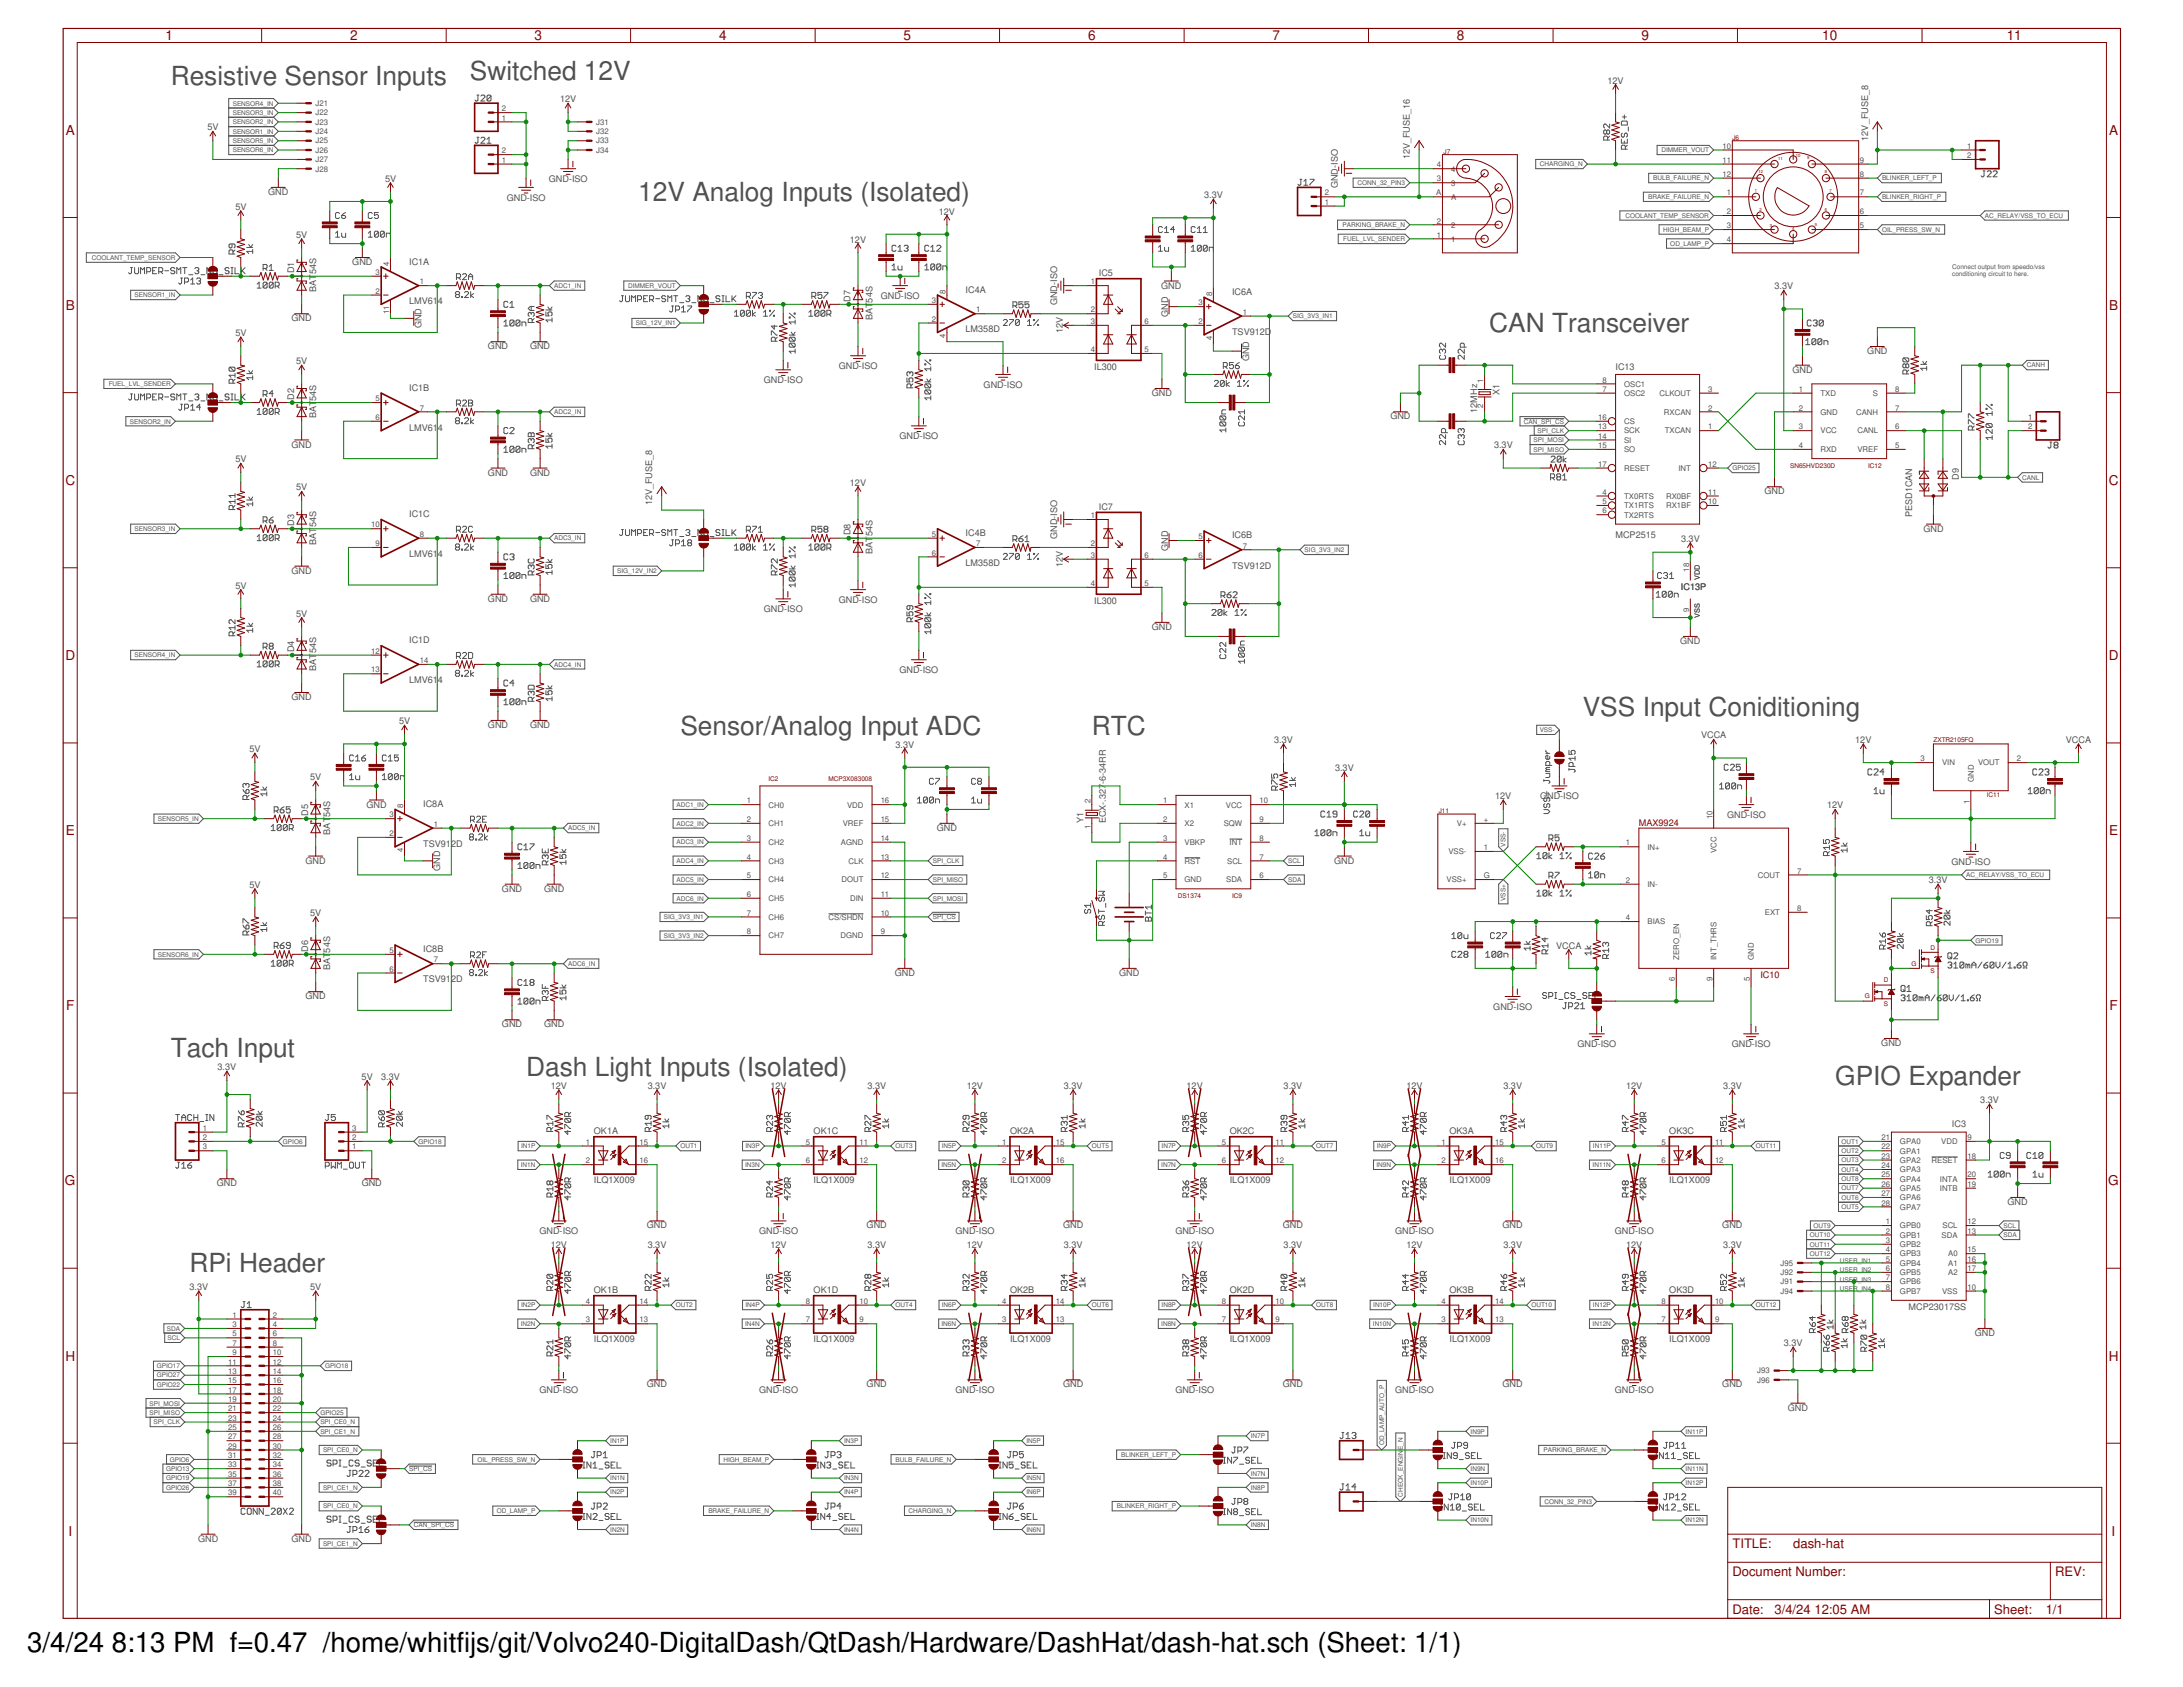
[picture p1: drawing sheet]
<svg xmlns="http://www.w3.org/2000/svg" width="279mm" height="216mm" viewBox="0 0 279 216" stroke-linecap="round" stroke-linejoin="round" font-family="sans-serif">
<defs><g id="words">
<g font-size="3.5">
<text x="3.5" y="211.4">3/4/24</text>
<text x="14.3" y="211.4">8:13 PM f=0.47 /home/whitfijs/git/Volvo240-DigitalDash/QtDash/Hardware/DashHat/dash-hat.sch (Sheet: 1/1)</text>
</g>
<g font-size="3.4" fill="#505050">
<text x="21.8" y="10.8">Resistive Sensor Inputs</text>
<text x="60.1" y="10.2">Switched 12V</text>
<text x="81.7" y="25.8">12V Analog Inputs (Isolated)</text>
<text x="190.6" y="42.5">CAN Transceiver</text>
<text x="87.1" y="94">Sensor/Analog Input ADC</text>
<text x="139.7" y="94">RTC</text>
<text x="202.6" y="91.6">VSS Input Coniditioning</text>
<text x="21.8" y="135.3">Tach Input</text>
<text x="67.3" y="137.7">Dash Light Inputs (Isolated)</text>
<text x="234.9" y="138.9">GPIO Expander</text>
<text x="24.2" y="162.8">RPi Header</text>
</g>
<g font-size="1.7" fill="#800000">
<text x="21.2" y="5.2">1</text>
<text x="44.8" y="5.2">2</text>
<text x="68.4" y="5.2">3</text>
<text x="92" y="5.2">4</text>
<text x="115.6" y="5.2">5</text>
<text x="139.3" y="5.2">6</text>
<text x="162.9" y="5.2">7</text>
<text x="186.5" y="5.2">8</text>
<text x="210.1" y="5.2">9</text>
<text x="233.2" y="5.2">10</text>
<text x="256.8" y="5.2">11</text>
<text x="8.4" y="17.3">A</text>
<text x="269.9" y="17.3">A</text>
<text x="8.4" y="39.7">B</text>
<text x="269.9" y="39.7">B</text>
<text x="8.4" y="62.1">C</text>
<text x="269.9" y="62.1">C</text>
<text x="8.4" y="84.5">D</text>
<text x="269.9" y="84.5">D</text>
<text x="8.4" y="106.9">E</text>
<text x="269.9" y="106.9">E</text>
<text x="8.5" y="129.3">F</text>
<text x="270" y="129.3">F</text>
<text x="8.3" y="151.7">G</text>
<text x="269.8" y="151.7">G</text>
<text x="8.4" y="174.1">H</text>
<text x="269.9" y="174.1">H</text>
<text x="8.8" y="196.5">I</text>
<text x="270.3" y="196.5">I</text>
<text x="221.7" y="198.1">TITLE:</text>
<text x="221.7" y="201.7">Document Number:</text>
<text x="229.5" y="198.1">dash-hat</text>
<text x="263" y="201.7">REV:</text>
<text x="221.7" y="206.5">Date:</text>
<text x="227.1" y="206.5">3/4/24</text>
<text x="232.2" y="206.5">12:05 AM</text>
<text x="255.2" y="206.5">Sheet:</text>
<text x="261.8" y="206.5">1/1</text>
</g>
<g font-size="1.2" fill="#505050">
<text x="205.7" y="10.7">12V</text>
<text x="26.5" y="16.7">5V</text>
<text x="71.7" y="13.1">12V</text>
<text x="49.3" y="23.3">5V</text>
<text x="70.2" y="23.3">GND-ISO</text>
<text x="180.4" y="20.4" transform="rotate(-90 180.4 20.4)">12V_FUSE_16</text>
<text x="239.1" y="18" transform="rotate(-90 239.1 18)">12V_FUSE_8</text>
<text x="30.1" y="26.9">5V</text>
<text x="34.3" y="25">GND</text>
<text x="64.9" y="25.7">GND-ISO</text>
<text x="120.2" y="27.5">12V</text>
<text x="154.1" y="25.4">3.3V</text>
<text x="171.2" y="24.1" transform="rotate(-90 171.2 24.1)">GND-ISO</text>
<text x="37.7" y="35" transform="rotate(-90 37.7 35)">D1</text>
<text x="37.9" y="30.5">5V</text>
<text x="40.5" y="35.1" transform="rotate(-90 40.5 35.1)">54S</text>
<text x="45.1" y="33.9">GND</text>
<text x="52.4" y="33.9">IC1A</text>
<text x="108.8" y="31">12V</text>
<text x="140.6" y="35.4">IC5</text>
<text x="37.3" y="41.1">GND</text>
<text x="40.5" y="37.4" transform="rotate(-90 40.5 37.4)">BAT</text>
<text x="52.4" y="38.9">LMV61</text>
<text x="56.1" y="38.9">4</text>
<text x="108.9" y="38.6" transform="rotate(-90 108.9 38.6)">D7</text>
<text x="111.7" y="41" transform="rotate(-90 111.7 41)">BAT</text>
<text x="111.7" y="38.7" transform="rotate(-90 111.7 38.7)">54S</text>
<text x="112.7" y="38.2">GND-ISO</text>
<text x="123.6" y="37.5">IC4A</text>
<text x="135.3" y="39.1" transform="rotate(-90 135.3 39.1)">GND-ISO</text>
<text x="148.6" y="36.9">GND</text>
<text x="149.5" y="40.5" transform="rotate(-90 149.5 40.5)">GND</text>
<text x="157.7" y="37.8">IC6A</text>
<text x="227.1" y="37">3.3V</text>
<text x="30.1" y="43">5V</text>
<text x="37.9" y="46.6">5V</text>
<text x="53.9" y="42" transform="rotate(-90 53.9 42)">GND</text>
<text x="62.4" y="44.7">GND</text>
<text x="67.8" y="44.7">GND</text>
<text x="107.3" y="47.2">GND-ISO</text>
<text x="123.6" y="42.5">LM358D</text>
<text x="136" y="42.7" transform="rotate(-90 136 42.7)">12V</text>
<text x="140" y="47.3">IL300</text>
<text x="157.7" y="42.8">TSV912D</text>
<text x="159.9" y="46.2" transform="rotate(-90 159.9 46.2)">GND</text>
<text x="206.8" y="47.3">IC13</text>
<text x="229.4" y="47.7">GND</text>
<text x="239" y="45.3">GND</text>
<text x="37.7" y="51.2" transform="rotate(-90 37.7 51.2)">D2</text>
<text x="40.5" y="53.6" transform="rotate(-90 40.5 53.6)">BAT</text>
<text x="40.5" y="51.3" transform="rotate(-90 40.5 51.3)">54S</text>
<text x="52.4" y="50">IC1B</text>
<text x="97.8" y="49">GND-ISO</text>
<text x="125.9" y="49.6">GND-ISO</text>
<text x="147.4" y="50.7">GND</text>
<text x="177.9" y="53.7">GND</text>
<text x="189.1" y="52.8" transform="rotate(-90 189.1 52.8)">12MHz</text>
<text x="191.9" y="50.5" transform="rotate(-90 191.9 50.5)">X1</text>
<text x="30.1" y="59.2">5V</text>
<text x="37.3" y="57.3">GND</text>
<text x="52.4" y="55.1">LMV61</text>
<text x="56.1" y="55.1">4</text>
<text x="115.1" y="56.2">GND-ISO</text>
<text x="191.2" y="57.4">3.3V</text>
<text x="37.9" y="62.8">5V</text>
<text x="62.4" y="60.9">GND</text>
<text x="67.8" y="60.9">GND</text>
<text x="83.5" y="64.7" transform="rotate(-90 83.5 64.7)">12V_FUSE_8</text>
<text x="108.8" y="62.2">12V</text>
<text x="140.6" y="65.3">IC7</text>
<text x="225.8" y="63.3">GND</text>
<text x="250.7" y="61.4" transform="rotate(-90 250.7 61.4)">D9</text>
<text x="37.7" y="67.3" transform="rotate(-90 37.7 67.3)">D3</text>
<text x="40.5" y="69.7" transform="rotate(-90 40.5 69.7)">BAT</text>
<text x="40.5" y="67.4" transform="rotate(-90 40.5 67.4)">54S</text>
<text x="52.4" y="71.3">LMV61</text>
<text x="52.4" y="66.2">IC1C</text>
<text x="56.1" y="71.3">4</text>
<text x="108.9" y="68.5" transform="rotate(-90 108.9 68.5)">D8</text>
<text x="111.7" y="70.9" transform="rotate(-90 111.7 70.9)">BAT</text>
<text x="111.7" y="68.6" transform="rotate(-90 111.7 68.6)">54S</text>
<text x="123.6" y="68.6">IC4B</text>
<text x="135.3" y="69" transform="rotate(-90 135.3 69)">GND-ISO</text>
<text x="149.5" y="70.5" transform="rotate(-90 149.5 70.5)">GND</text>
<text x="157.7" y="68.9">IC6B</text>
<text x="206.8" y="68.9">MCP2515</text>
<text x="215.2" y="69.4">3.3V</text>
<text x="244.7" y="66.2" transform="rotate(-90 244.7 66.2)">PESD1CAN</text>
<text x="246.2" y="68">GND</text>
<text x="30.1" y="75.3">5V</text>
<text x="37.3" y="73.4">GND</text>
<text x="62.4" y="77">GND</text>
<text x="67.8" y="77">GND</text>
<text x="107.3" y="77.1">GND-ISO</text>
<text x="123.6" y="72.5">LM358D</text>
<text x="136" y="72.6" transform="rotate(-90 136 72.6)">12V</text>
<text x="140" y="77.3">IL300</text>
<text x="157.7" y="72.8">TSV912D</text>
<text x="215.1" y="75.5">IC13P</text>
<text x="37.7" y="83.5" transform="rotate(-90 37.7 83.5)">D4</text>
<text x="37.9" y="78.9">5V</text>
<text x="40.5" y="83.6" transform="rotate(-90 40.5 83.6)">54S</text>
<text x="52.4" y="82.3">IC1D</text>
<text x="97.8" y="78.3">GND-ISO</text>
<text x="147.4" y="80.6">GND</text>
<text x="215.1" y="82.4">GND</text>
<text x="37.3" y="89.6">GND</text>
<text x="40.5" y="85.9" transform="rotate(-90 40.5 85.9)">BAT</text>
<text x="52.4" y="87.4">LMV61</text>
<text x="56.1" y="87.4">4</text>
<text x="115.1" y="86.1">GND-ISO</text>
<text x="51.1" y="92.7">5V</text>
<text x="62.4" y="93.2">GND</text>
<text x="67.8" y="93.2">GND</text>
<text x="114.6" y="95.7">3.3V</text>
<text x="163.1" y="95.1">3.3V</text>
<text x="217.7" y="94.5">VCCA</text>
<text x="237.4" y="95.1">12V</text>
<text x="264.4" y="95.1">VCCA</text>
<text x="31.9" y="96.3">5V</text>
<text x="39.7" y="99.9">5V</text>
<text x="141.5" y="100.3" transform="rotate(-90 141.5 100.3)">-6-34RR</text>
<text x="170.9" y="98.7">3.3V</text>
<text x="39.5" y="104.4" transform="rotate(-90 39.5 104.4)">D5</text>
<text x="42.3" y="106.8" transform="rotate(-90 42.3 106.8)">BAT</text>
<text x="42.3" y="104.6" transform="rotate(-90 42.3 104.6)">54S</text>
<text x="46.9" y="103.4">GND</text>
<text x="54.2" y="103.3">IC8A</text>
<text x="119.9" y="106.3">GND</text>
<text x="138.7" y="105.4" transform="rotate(-90 138.7 105.4)">Y1</text>
<text x="141.5" y="105.4" transform="rotate(-90 141.5 105.4)">ECX-.327</text>
<text x="191.4" y="102.3">12V</text>
<text x="197.1" y="102.3">GND-ISO</text>
<text x="221" y="104.7">GND-ISO</text>
<text x="233.9" y="103.5">12V</text>
<text x="31.9" y="113.6">5V</text>
<text x="39.1" y="110.5">GND</text>
<text x="54.2" y="108.4">TSV912D</text>
<text x="56.3" y="111.5" transform="rotate(-90 56.3 111.5)">GND</text>
<text x="170.8" y="110.5">GND</text>
<text x="246.9" y="113">3.3V</text>
<text x="249.8" y="110.7">GND-ISO</text>
<text x="39.7" y="117.2">5V</text>
<text x="64.2" y="114.1">GND</text>
<text x="69.6" y="114.1">GND</text>
<text x="39.5" y="121.8" transform="rotate(-90 39.5 121.8)">D6</text>
<text x="42.3" y="124.2" transform="rotate(-90 42.3 124.2)">BAT</text>
<text x="42.3" y="121.9" transform="rotate(-90 42.3 121.9)">54S</text>
<text x="54.2" y="125.7">TSV912D</text>
<text x="54.2" y="121.8">IC8B</text>
<text x="114.5" y="124.9">GND</text>
<text x="143.2" y="124.9">GND</text>
<text x="199.2" y="121.4">VCCA</text>
<text x="39.1" y="127.9">GND</text>
<text x="64.2" y="131.5">GND</text>
<text x="69.6" y="131.5">GND</text>
<text x="191.1" y="129.2">GND-ISO</text>
<text x="27.8" y="137">3.3V</text>
<text x="201.9" y="134">GND-ISO</text>
<text x="221.6" y="134">GND-ISO</text>
<text x="240.8" y="133.9">GND</text>
<text x="46.3" y="138.2">5V</text>
<text x="48.8" y="138.2">3.3V</text>
<text x="70.5" y="139.4">12V</text>
<text x="82.9" y="139.4">3.3V</text>
<text x="98.6" y="139.4">12V</text>
<text x="111" y="139.4">3.3V</text>
<text x="123.7" y="139.4">12V</text>
<text x="136.2" y="139.4">3.3V</text>
<text x="151.9" y="139.4">12V</text>
<text x="164.3" y="139.4">3.3V</text>
<text x="180" y="139.4">12V</text>
<text x="192.4" y="139.4">3.3V</text>
<text x="208.1" y="139.4">12V</text>
<text x="220.5" y="139.4">3.3V</text>
<text x="253.5" y="141.2">3.3V</text>
<text x="76" y="145.2">OK1A</text>
<text x="104.1" y="145.2">OK1C</text>
<text x="129.3" y="145.2">OK2A</text>
<text x="157.4" y="145.2">OK2C</text>
<text x="185.5" y="145.2">OK3A</text>
<text x="213.6" y="145.2">OK3C</text>
<text x="249.8" y="144.3">IC3</text>
<text x="27.7" y="151.8">GND</text>
<text x="46.3" y="151.8">GND</text>
<text x="76" y="151.5">ILQ1X009</text>
<text x="104.1" y="151.5">ILQ1X009</text>
<text x="129.3" y="151.5">ILQ1X009</text>
<text x="157.4" y="151.5">ILQ1X009</text>
<text x="185.5" y="151.5">ILQ1X009</text>
<text x="213.6" y="151.5">ILQ1X009</text>
<text x="256.9" y="154.2">GND</text>
<text x="69" y="157.9">GND-ISO</text>
<text x="70.5" y="159.7">12V</text>
<text x="82.8" y="157.2">GND</text>
<text x="82.9" y="159.7">3.3V</text>
<text x="97.2" y="157.9">GND-ISO</text>
<text x="98.6" y="159.7">12V</text>
<text x="110.9" y="157.2">GND</text>
<text x="111" y="159.7">3.3V</text>
<text x="122.3" y="157.9">GND-ISO</text>
<text x="123.7" y="159.7">12V</text>
<text x="136.1" y="157.2">GND</text>
<text x="136.2" y="159.7">3.3V</text>
<text x="150.4" y="157.9">GND-ISO</text>
<text x="151.9" y="159.7">12V</text>
<text x="164.2" y="157.2">GND</text>
<text x="164.3" y="159.7">3.3V</text>
<text x="178.6" y="157.9">GND-ISO</text>
<text x="180" y="159.7">12V</text>
<text x="192.3" y="157.2">GND</text>
<text x="192.4" y="159.7">3.3V</text>
<text x="206.7" y="157.9">GND-ISO</text>
<text x="208.1" y="159.7">12V</text>
<text x="220.4" y="157.2">GND</text>
<text x="220.5" y="159.7">3.3V</text>
<text x="24.3" y="165.1">3.3V</text>
<text x="39.7" y="165.1">5V</text>
<text x="76" y="165.5">OK1B</text>
<text x="104.1" y="165.5">OK1D</text>
<text x="129.3" y="165.5">OK2B</text>
<text x="157.4" y="165.5">OK2D</text>
<text x="185.5" y="165.5">OK3B</text>
<text x="213.6" y="165.5">OK3D</text>
<text x="244.3" y="167.6">MCP23017SS</text>
<text x="76" y="171.8">ILQ1X009</text>
<text x="104.1" y="171.8">ILQ1X009</text>
<text x="129.3" y="171.8">ILQ1X009</text>
<text x="157.4" y="171.8">ILQ1X009</text>
<text x="185.5" y="171.8">ILQ1X009</text>
<text x="213.6" y="171.8">ILQ1X009</text>
<text x="228.3" y="172.3">3.3V</text>
<text x="252.8" y="171">GND</text>
<text x="69" y="178.3">GND-ISO</text>
<text x="82.8" y="177.6">GND</text>
<text x="97.2" y="178.3">GND-ISO</text>
<text x="110.9" y="177.6">GND</text>
<text x="122.3" y="178.3">GND-ISO</text>
<text x="136.1" y="177.6">GND</text>
<text x="150.4" y="178.3">GND-ISO</text>
<text x="164.2" y="177.6">GND</text>
<text x="178.6" y="178.3">GND-ISO</text>
<text x="192.3" y="177.6">GND</text>
<text x="206.7" y="178.3">GND-ISO</text>
<text x="220.4" y="177.6">GND</text>
<text x="228.8" y="180.6">GND</text>
<text x="25.3" y="197.3">GND</text>
<text x="37.3" y="197.3">GND</text>
</g>
<g font-size="1.2" fill="#800000">
<text x="209.8" y="105.7">MAX9924</text>
<text x="225.3" y="125.1">IC10</text>
</g>
<g font-size="1" fill="#505050">
<text x="40.4" y="13.6">J21</text>
<text x="40.4" y="14.8">J22</text>
<text x="40.4" y="16">J23</text>
<text x="40.4" y="17.2">J24</text>
<text x="64.2" y="15.4">1</text>
<text x="64.2" y="14.2">2</text>
<text x="76.3" y="16">J31</text>
<text x="76.3" y="17.2">J32</text>
<text x="40.4" y="18.4">J25</text>
<text x="40.4" y="19.6">J26</text>
<text x="40.4" y="20.8">J27</text>
<text x="40.4" y="22">J28</text>
<text x="64.2" y="20.8">1</text>
<text x="64.2" y="19.6">2</text>
<text x="76.3" y="18.4">J33</text>
<text x="76.3" y="19.6">J34</text>
<text x="183.9" y="23.2">3</text>
<text x="183.9" y="21.4">4</text>
<text x="185.7" y="23.7">3</text>
<text x="185.7" y="22">4</text>
<text x="220.5" y="19">10</text>
<text x="220.5" y="20.8">11</text>
<text x="220.5" y="22.6">12</text>
<text x="238.1" y="22.6">8</text>
<text x="238.1" y="20.8">9</text>
<text x="251.8" y="19">1</text>
<text x="251.8" y="20.2">2</text>
<text x="169.6" y="26.2">1</text>
<text x="169.6" y="25">2</text>
<text x="183.8" y="25">A</text>
<text x="183.9" y="28.6">2</text>
<text x="185.7" y="29.1">2</text>
<text x="185.7" y="25.5">A</text>
<text x="221" y="25">1</text>
<text x="221" y="27.4">2</text>
<text x="221" y="29.2">3</text>
<text x="238.1" y="29.2">5</text>
<text x="238.1" y="27.4">6</text>
<text x="238.1" y="25">7</text>
<text x="48.1" y="35.2">3</text>
<text x="49.8" y="34" transform="rotate(-90 49.8 34)">4</text>
<text x="183.9" y="30.4">1</text>
<text x="185.7" y="30.9">1</text>
<text x="221" y="31">4</text>
<text x="48.1" y="37.6">2</text>
<text x="49.8" y="40.2" transform="rotate(-90 49.8 40.2)">11</text>
<text x="53.7" y="36.4">1</text>
<text x="119.3" y="41.2">2</text>
<text x="119.3" y="38.8">3</text>
<text x="121" y="37.6" transform="rotate(-90 121 37.6)">8</text>
<text x="124.9" y="40">1</text>
<text x="139.6" y="40">2</text>
<text x="139.6" y="36.4">1</text>
<text x="139.6" y="41.5">3</text>
<text x="146.5" y="41.5">6</text>
<text x="153.4" y="41.5">2</text>
<text x="153.4" y="39.1">3</text>
<text x="155.1" y="37.9" transform="rotate(-90 155.1 37.9)">8</text>
<text x="159.1" y="40.3">1</text>
<text x="121" y="43.3" transform="rotate(-90 121 43.3)">4</text>
<text x="139.6" y="45.1">4</text>
<text x="146.5" y="45.1">5</text>
<text x="155.1" y="43.6" transform="rotate(-90 155.1 43.6)">4</text>
<text x="48.1" y="53.7">6</text>
<text x="48.1" y="51.3">5</text>
<text x="53.7" y="52.5">7</text>
<text x="189.8" y="52.2" transform="rotate(-90 189.8 52.2)">2</text>
<text x="189.8" y="49" transform="rotate(-90 189.8 49)">1</text>
<text x="204.6" y="53.7">16</text>
<text x="205.1" y="49">8</text>
<text x="205.1" y="50.2">7</text>
<text x="207.9" y="49.5">OSC1</text>
<text x="207.9" y="50.7">OSC2</text>
<text x="212.4" y="50.7">CLKOUT</text>
<text x="213" y="53.1">RXCAN</text>
<text x="218.6" y="50.2">3</text>
<text x="218.6" y="52.5">2</text>
<text x="230.3" y="50.2">1</text>
<text x="230.3" y="52.5">2</text>
<text x="233" y="50.7">TXD</text>
<text x="233" y="53.1">GND</text>
<text x="237.6" y="53.1">CANH</text>
<text x="239.7" y="50.7">S</text>
<text x="242.6" y="52.5">7</text>
<text x="242.6" y="50.2">8</text>
<text x="259.6" y="53.7">1</text>
<text x="204.6" y="59.7">17</text>
<text x="204.6" y="54.9">13</text>
<text x="204.6" y="56.1">14</text>
<text x="204.6" y="57.3">15</text>
<text x="207.9" y="54.3">CS</text>
<text x="207.9" y="55.5">SCK</text>
<text x="207.9" y="56.7">SI</text>
<text x="207.9" y="57.9">SO</text>
<text x="213.1" y="55.5">TXCAN</text>
<text x="218.6" y="59.7">12</text>
<text x="218.6" y="54.9">1</text>
<text x="230.3" y="54.9">3</text>
<text x="230.3" y="57.3">4</text>
<text x="233" y="55.5">VCC</text>
<text x="233" y="57.9">RXD</text>
<text x="237.7" y="57.9">VREF</text>
<text x="237.7" y="55.5">CANL</text>
<text x="242.6" y="57.3">5</text>
<text x="242.6" y="54.9">6</text>
<text x="259.6" y="54.9">2</text>
<text x="205.1" y="63.3">4</text>
<text x="205.1" y="64.5">5</text>
<text x="205.1" y="65.7">6</text>
<text x="207.9" y="60.3">RESET</text>
<text x="207.9" y="63.8">TX0RTS</text>
<text x="207.9" y="65">TX1RTS</text>
<text x="213.2" y="63.8">RX0BF</text>
<text x="213.2" y="65">RX1BF</text>
<text x="214.8" y="60.3">INT</text>
<text x="218.6" y="63.3">11</text>
<text x="218.6" y="64.5">10</text>
<text x="47.5" y="67.5">10</text>
<text x="48.1" y="69.9">9</text>
<text x="53.7" y="68.7">8</text>
<text x="119.3" y="71.1">6</text>
<text x="119.3" y="68.7">5</text>
<text x="124.9" y="69.9">7</text>
<text x="139.6" y="69.9">2</text>
<text x="139.6" y="66.3">1</text>
<text x="139.6" y="71.4">3</text>
<text x="146.5" y="71.4">6</text>
<text x="153.4" y="71.4">6</text>
<text x="153.4" y="69">5</text>
<text x="159.1" y="70.2">7</text>
<text x="207.9" y="66.2">TX2RTS</text>
<text x="139.6" y="75">4</text>
<text x="146.5" y="75">5</text>
<text x="216.2" y="73.2" transform="rotate(-90 216.2 73.2)">18</text>
<text x="47.5" y="83.7">12</text>
<text x="216.2" y="78.3" transform="rotate(-90 216.2 78.3)">9</text>
<text x="47.5" y="86.1">13</text>
<text x="53.7" y="84.9">14</text>
<text x="245.8" y="97.4">3</text>
<text x="248.6" y="98">VIN</text>
<text x="252.6" y="100.1" transform="rotate(-90 252.6 100.1)">GND</text>
<text x="253.2" y="98">VOUT</text>
<text x="258.1" y="97.4">2</text>
<text x="49.9" y="107">2</text>
<text x="49.9" y="104.6">3</text>
<text x="51.6" y="103.4" transform="rotate(-90 51.6 103.4)">8</text>
<text x="55.5" y="105.8">1</text>
<text x="95.6" y="102.8">1</text>
<text x="95.6" y="105.2">2</text>
<text x="95.6" y="107.6">3</text>
<text x="98.4" y="103.3">CH0</text>
<text x="98.4" y="105.7">CH1</text>
<text x="107.9" y="105.7">VREF</text>
<text x="108.4" y="103.3">VDD</text>
<text x="112.7" y="102.8">16</text>
<text x="112.7" y="105.2">15</text>
<text x="112.7" y="107.6">14</text>
<text x="139.6" y="106.1" transform="rotate(-90 139.6 106.1)">1</text>
<text x="139.6" y="102.8" transform="rotate(-90 139.6 102.8)">2</text>
<text x="148.9" y="102.8">1</text>
<text x="148.9" y="105.2">2</text>
<text x="148.9" y="107.6">3</text>
<text x="151.6" y="103.3">X1</text>
<text x="151.6" y="105.7">X2</text>
<text x="156.6" y="105.7">SQW</text>
<text x="156.9" y="103.3">VCC</text>
<text x="161.2" y="107.6">8</text>
<text x="161.2" y="105.2">9</text>
<text x="161.2" y="102.8">10</text>
<text x="186.5" y="105.7">V+</text>
<text x="189.9" y="105.2">+</text>
<text x="219.2" y="104.9" transform="rotate(-90 219.2 104.9)">10</text>
<text x="252.1" y="102.8" transform="rotate(-90 252.1 102.8)">1</text>
<text x="51.6" y="109.1" transform="rotate(-90 51.6 109.1)">4</text>
<text x="95.6" y="110">4</text>
<text x="95.6" y="112.4">5</text>
<text x="98.4" y="108.1">CH2</text>
<text x="98.4" y="110.5">CH3</text>
<text x="98.4" y="112.9">CH4</text>
<text x="107.6" y="108.1">AGND</text>
<text x="107.7" y="112.9">DOUT</text>
<text x="108.6" y="110.5">CLK</text>
<text x="112.7" y="110">13</text>
<text x="112.7" y="112.4">12</text>
<text x="148.9" y="110">4</text>
<text x="148.9" y="112.4">5</text>
<text x="151.6" y="108.1">VBKP</text>
<text x="151.6" y="110.5">RST</text>
<text x="151.6" y="112.9">GND</text>
<text x="156.9" y="112.9">SDA</text>
<text x="157.1" y="110.5">SCL</text>
<text x="157.4" y="108.1">INT</text>
<text x="161.2" y="112.4">6</text>
<text x="161.2" y="110">7</text>
<text x="185.2" y="112.9">VSS+</text>
<text x="185.4" y="109.3">VSS-</text>
<text x="189.9" y="112.4">G</text>
<text x="189.9" y="108.8">1</text>
<text x="208.1" y="108.2">1</text>
<text x="208.1" y="113">2</text>
<text x="210.9" y="108.7">IN+</text>
<text x="210.9" y="113.5">IN-</text>
<text x="219.7" y="109.2" transform="rotate(-90 219.7 109.2)">VCC</text>
<text x="225" y="112.3">COUT</text>
<text x="230" y="111.8">7</text>
<text x="95.6" y="114.8">6</text>
<text x="95.6" y="117.2">7</text>
<text x="95.6" y="119.6">8</text>
<text x="98.4" y="115.3">CH5</text>
<text x="98.4" y="117.7">CH6</text>
<text x="106" y="117.7">CS/SHDN</text>
<text x="108.8" y="115.3">DIN</text>
<text x="112.7" y="114.8">11</text>
<text x="112.7" y="117.2">10</text>
<text x="112.7" y="119.6">9</text>
<text x="208.1" y="117.8">4</text>
<text x="210.9" y="118.3">BIAS</text>
<text x="225.9" y="117.1">EXT</text>
<text x="230" y="116.6">8</text>
<text x="49.9" y="124.4">6</text>
<text x="49.9" y="122">5</text>
<text x="55.5" y="123.2">7</text>
<text x="98.4" y="120.1">CH7</text>
<text x="107.6" y="120.1">DGND</text>
<text x="214.4" y="125.6" transform="rotate(-90 214.4 125.6)">6</text>
<text x="214.9" y="122.8" transform="rotate(-90 214.9 122.8)">ZERO_EN</text>
<text x="219.2" y="125.6" transform="rotate(-90 219.2 125.6)">9</text>
<text x="219.7" y="122.8" transform="rotate(-90 219.7 122.8)">INT_THRS</text>
<text x="224" y="125.6" transform="rotate(-90 224 125.6)">5</text>
<text x="224.5" y="122.8" transform="rotate(-90 224.5 122.8)">GND</text>
<text x="25.9" y="144.7">1</text>
<text x="25.9" y="145.9">2</text>
<text x="25.9" y="147.1">3</text>
<text x="45.1" y="147.1">1</text>
<text x="45.1" y="145.9">2</text>
<text x="45.1" y="144.7">3</text>
<text x="75" y="146.5">1</text>
<text x="75" y="148.9">2</text>
<text x="81.9" y="148.9">16</text>
<text x="81.9" y="146.5">15</text>
<text x="103.1" y="146.5">5</text>
<text x="103.1" y="148.9">6</text>
<text x="110" y="148.9">12</text>
<text x="110" y="146.5">11</text>
<text x="128.3" y="146.5">1</text>
<text x="128.3" y="148.9">2</text>
<text x="135.1" y="148.9">16</text>
<text x="135.1" y="146.5">15</text>
<text x="156.4" y="146.5">5</text>
<text x="156.4" y="148.9">6</text>
<text x="163.2" y="148.9">12</text>
<text x="163.2" y="146.5">11</text>
<text x="184.5" y="146.5">1</text>
<text x="184.5" y="148.9">2</text>
<text x="191.4" y="148.9">16</text>
<text x="191.4" y="146.5">15</text>
<text x="212.6" y="146.5">5</text>
<text x="212.6" y="148.9">6</text>
<text x="219.5" y="148.9">12</text>
<text x="219.5" y="146.5">11</text>
<text x="240.8" y="145.9">21</text>
<text x="240.8" y="147.1">22</text>
<text x="240.8" y="148.3">23</text>
<text x="240.8" y="149.5">24</text>
<text x="243.2" y="146.4">GPA0</text>
<text x="243.2" y="147.6">GPA1</text>
<text x="243.2" y="148.8">GPA2</text>
<text x="247.2" y="148.8">RESET</text>
<text x="248.5" y="146.4">VDD</text>
<text x="251.8" y="148.3">18</text>
<text x="251.8" y="145.9">9</text>
<text x="240.8" y="150.7">25</text>
<text x="240.8" y="151.9">26</text>
<text x="240.8" y="153.1">27</text>
<text x="240.8" y="154.3">28</text>
<text x="243.2" y="150">GPA3</text>
<text x="243.2" y="151.2">GPA4</text>
<text x="243.2" y="152.4">GPA5</text>
<text x="243.2" y="153.6">GPA6</text>
<text x="243.2" y="154.8">GPA7</text>
<text x="248.3" y="151.2">INTA</text>
<text x="248.3" y="152.4">INTB</text>
<text x="251.8" y="150.7">20</text>
<text x="251.8" y="151.9">19</text>
<text x="227.9" y="162">J95</text>
<text x="241.4" y="156.7">1</text>
<text x="241.4" y="157.9">2</text>
<text x="241.4" y="159.1">3</text>
<text x="241.4" y="160.3">4</text>
<text x="241.4" y="161.5">5</text>
<text x="243.2" y="157.2">GPB0</text>
<text x="243.2" y="158.4">GPB1</text>
<text x="243.2" y="159.6">GPB2</text>
<text x="243.2" y="160.8">GPB3</text>
<text x="243.2" y="162">GPB4</text>
<text x="248.5" y="158.4">SDA</text>
<text x="248.6" y="157.2">SCL</text>
<text x="249.3" y="160.8">A0</text>
<text x="249.3" y="162">A1</text>
<text x="251.8" y="156.7">12</text>
<text x="251.8" y="157.9">13</text>
<text x="251.8" y="160.3">15</text>
<text x="251.8" y="161.5">16</text>
<text x="75" y="166.9">4</text>
<text x="81.9" y="166.9">14</text>
<text x="103.1" y="166.9">8</text>
<text x="110" y="166.9">10</text>
<text x="128.3" y="166.9">4</text>
<text x="135.1" y="166.9">14</text>
<text x="156.4" y="166.9">8</text>
<text x="163.2" y="166.9">10</text>
<text x="184.5" y="166.9">4</text>
<text x="191.4" y="166.9">14</text>
<text x="212.6" y="166.9">8</text>
<text x="219.5" y="166.9">10</text>
<text x="227.9" y="164.4">J91</text>
<text x="227.9" y="163.2">J92</text>
<text x="227.9" y="165.6">J94</text>
<text x="241.4" y="162.7">6</text>
<text x="241.4" y="163.9">7</text>
<text x="241.4" y="165.1">8</text>
<text x="243.2" y="163.2">GPB5</text>
<text x="243.2" y="164.4">GPB6</text>
<text x="243.2" y="165.6">GPB7</text>
<text x="248.6" y="165.6">VSS</text>
<text x="249.3" y="163.2">A2</text>
<text x="251.8" y="162.7">17</text>
<text x="251.8" y="165.1">10</text>
<text x="29.8" y="168.6">1</text>
<text x="29.8" y="169.8">3</text>
<text x="29.8" y="171">5</text>
<text x="29.8" y="172.2">7</text>
<text x="29.8" y="173.4">9</text>
<text x="34.9" y="173.4">10</text>
<text x="34.9" y="172.2">8</text>
<text x="34.9" y="171">6</text>
<text x="34.9" y="169.8">4</text>
<text x="34.9" y="168.6">2</text>
<text x="75" y="169.2">3</text>
<text x="81.9" y="169.2">13</text>
<text x="103.1" y="169.2">7</text>
<text x="110" y="169.2">9</text>
<text x="128.3" y="169.2">3</text>
<text x="135.1" y="169.2">13</text>
<text x="156.4" y="169.2">7</text>
<text x="163.2" y="169.2">9</text>
<text x="184.5" y="169.2">3</text>
<text x="191.4" y="169.2">13</text>
<text x="212.6" y="169.2">7</text>
<text x="219.5" y="169.2">9</text>
<text x="29.2" y="174.6">11</text>
<text x="29.2" y="175.8">13</text>
<text x="29.2" y="177">15</text>
<text x="29.2" y="178.2">17</text>
<text x="29.2" y="179.4">19</text>
<text x="34.9" y="179.4">20</text>
<text x="34.9" y="178.2">18</text>
<text x="34.9" y="177">16</text>
<text x="34.9" y="175.8">14</text>
<text x="34.9" y="174.6">12</text>
<text x="224.9" y="175.8">J93</text>
<text x="224.9" y="177">J96</text>
<text x="29.2" y="180.6">21</text>
<text x="29.2" y="181.8">23</text>
<text x="29.2" y="183">25</text>
<text x="29.2" y="184.2">27</text>
<text x="29.2" y="185.4">29</text>
<text x="34.9" y="183">26</text>
<text x="34.9" y="181.8">24</text>
<text x="34.9" y="180.6">22</text>
<text x="34.9" y="184.2">28</text>
<text x="34.9" y="185.4">30</text>
<text x="29.2" y="186.6">31</text>
<text x="29.2" y="187.8">33</text>
<text x="29.2" y="189">35</text>
<text x="29.2" y="190.2">37</text>
<text x="29.2" y="191.4">39</text>
<text x="34.9" y="186.6">32</text>
<text x="34.9" y="187.8">34</text>
<text x="34.9" y="189">36</text>
<text x="34.9" y="190.2">38</text>
<text x="34.9" y="191.4">40</text>
</g>
<g font-size=".9" fill="#505050">
<text x="217.5" y="74.3" transform="rotate(-90 217.5 74.3)">VDD</text>
<text x="217.5" y="79" transform="rotate(-90 217.5 79)">VSS</text>
</g>
<g font-size=".8" fill="#505050">
<text x="29.8" y="17.1">SENSOR1_IN</text>
<text x="29.8" y="15.9">SENSOR2_IN</text>
<text x="29.8" y="14.7">SENSOR3_IN</text>
<text x="29.8" y="13.5">SENSOR4_IN</text>
<text x="29.8" y="18.3">SENSOR5_IN</text>
<text x="29.8" y="19.5">SENSOR6_IN</text>
<text x="173.7" y="23.7">CONN_32_PIN3</text>
<text x="197.1" y="21.3">CHARGING_N</text>
<text x="211.6" y="23.1">BULB_FAILURE_N</text>
<text x="212.6" y="19.5">DIMMER_VOUT</text>
<text x="240.9" y="23.1">BLINKER_LEFT_P</text>
<text x="171.8" y="29.1">PARKING_BRAKE_N</text>
<text x="208" y="27.9">COOLANT_TEMP_SENSOR</text>
<text x="210.9" y="25.5">BRAKE_FAILURE_N</text>
<text x="212.9" y="29.7">HIGH_BEAM_P</text>
<text x="240.9" y="25.5">BLINKER_RIGHT_P</text>
<text x="240.9" y="29.7">OIL_PRESS_SW_N</text>
<text x="254" y="27.9">AC_RELAY/VSS_TO_ECU</text>
<text x="11.8" y="33.3">COOLANT_TEMP_SENSOR</text>
<text x="171.9" y="30.9">FUEL_LVL_SENDER</text>
<text x="213.8" y="31.5">OD_LAMP_P</text>
<text x="249.9" y="34.5">Connect output from speedo/vss</text>
<text x="249.9" y="35.4">conditioning circuit to here.</text>
<text x="17.2" y="38">SENSOR1_IN</text>
<text x="70.9" y="36.9">ADC1_IN</text>
<text x="80.4" y="36.8">DIMMER_VOUT</text>
<text x="81.4" y="41.6">SIG_12V_IN1</text>
<text x="165.5" y="40.7">SIG_3V3_IN1</text>
<text x="259.4" y="47">CANH</text>
<text x="13.9" y="49.4">FUEL_LVL_SENDER</text>
<text x="70.9" y="53">ADC2_IN</text>
<text x="16.6" y="54.2">SENSOR2_IN</text>
<text x="195" y="54.2">CAN_SPI_CS</text>
<text x="196.3" y="56.6">SPI_MOSI</text>
<text x="196.3" y="57.8">SPI_MISO</text>
<text x="196.8" y="55.4">SPI_CLK</text>
<text x="221.7" y="60.2">GPIO25</text>
<text x="258.8" y="61.4">CANL</text>
<text x="17.2" y="68">SENSOR3_IN</text>
<text x="70.9" y="69.2">ADC3_IN</text>
<text x="167" y="70.7">SIG_3V3_IN2</text>
<text x="79" y="73.4">SIG_12V_IN2</text>
<text x="17.2" y="84.1">SENSOR4_IN</text>
<text x="70.9" y="85.3">ADC4_IN</text>
<text x="197.1" y="93.7">VSS-</text>
<text x="20.2" y="105.1">SENSOR5_IN</text>
<text x="72.7" y="106.3">ADC5_IN</text>
<text x="86.6" y="103.3">ADC1_IN</text>
<text x="86.6" y="105.7">ADC2_IN</text>
<text x="86.6" y="108.1">ADC3_IN</text>
<text x="86.6" y="110.5">ADC4_IN</text>
<text x="86.6" y="112.9">ADC5_IN</text>
<text x="119.4" y="112.9">SPI_MISO</text>
<text x="119.4" y="110.5">SPI_CLK</text>
<text x="164.9" y="110.5">SCL</text>
<text x="164.9" y="112.9">SDA</text>
<text x="192.7" y="108.4" transform="rotate(-90 192.7 108.4)">VSS-</text>
<text x="251.7" y="112.3">AC_RELAY/VSS_TO_ECU</text>
<text x="85" y="117.6">SIG_3V3_IN1</text>
<text x="86.6" y="115.2">ADC6_IN</text>
<text x="119.4" y="117.6">SPI_CS</text>
<text x="119.4" y="115.3">SPI_MOSI</text>
<text x="192.7" y="115.3" transform="rotate(-90 192.7 115.3)">VSS+</text>
<text x="20.2" y="122.4">SENSOR6_IN</text>
<text x="72.7" y="123.6">ADC6_IN</text>
<text x="85" y="120">SIG_3V3_IN2</text>
<text x="252.8" y="120.6">GPIO19</text>
<text x="36.2" y="146.4">GPIO6</text>
<text x="53.6" y="146.4">GPIO18</text>
<text x="66.6" y="149.4">IN1N</text>
<text x="66.7" y="147">IN1P</text>
<text x="87.1" y="147">OUT1</text>
<text x="95.4" y="149.4">IN3N</text>
<text x="95.4" y="147">IN3P</text>
<text x="114.6" y="147">OUT3</text>
<text x="120.5" y="149.4">IN5N</text>
<text x="120.5" y="147">IN5P</text>
<text x="139.7" y="147">OUT5</text>
<text x="148.6" y="149.4">IN7N</text>
<text x="148.7" y="147">IN7P</text>
<text x="168.5" y="147">OUT7</text>
<text x="176.2" y="149.4">IN9N</text>
<text x="176.2" y="147">IN9P</text>
<text x="196.6" y="147">OUT9</text>
<text x="203.8" y="149.4">IN11N</text>
<text x="203.9" y="147">IN11P</text>
<text x="224.7" y="147">OUT11</text>
<text x="235.7" y="146.4">OUT1</text>
<text x="235.7" y="147.6">OUT2</text>
<text x="235.7" y="150">OUT4</text>
<text x="235.7" y="148.8">OUT3</text>
<text x="235.7" y="151.2">OUT8</text>
<text x="235.7" y="152.4">OUT7</text>
<text x="235.7" y="153.5">OUT6</text>
<text x="235.7" y="154.7">OUT5</text>
<text x="231.6" y="158.3">OUT10</text>
<text x="231.6" y="159.5">OUT11</text>
<text x="231.6" y="160.7">OUT12</text>
<text x="232.1" y="157.1">OUT9</text>
<text x="235.5" y="161.6">USER_IN1</text>
<text x="256.4" y="157.1">SCL</text>
<text x="256.4" y="158.3">SDA</text>
<text x="66.7" y="167.3">IN2P</text>
<text x="86.5" y="167.3">OUT2</text>
<text x="95.4" y="167.3">IN4P</text>
<text x="114.6" y="167.3">OUT4</text>
<text x="120.5" y="167.3">IN6P</text>
<text x="139.7" y="167.3">OUT6</text>
<text x="148.7" y="167.3">IN8P</text>
<text x="168.5" y="167.3">OUT8</text>
<text x="175.8" y="167.3">IN10P</text>
<text x="196" y="167.3">OUT10</text>
<text x="203.9" y="167.3">IN12P</text>
<text x="224.7" y="167.3">OUT12</text>
<text x="235.5" y="162.8">USER_IN2</text>
<text x="235.5" y="164">USER_IN3</text>
<text x="235.5" y="165.2">USER_IN4</text>
<text x="21.4" y="170.3">SDA</text>
<text x="21.4" y="171.5">SCL</text>
<text x="66.6" y="169.7">IN2N</text>
<text x="95.4" y="169.7">IN4N</text>
<text x="120.5" y="169.7">IN6N</text>
<text x="148.6" y="169.7">IN8N</text>
<text x="175.7" y="169.7">IN10N</text>
<text x="203.8" y="169.7">IN12N</text>
<text x="19.2" y="179.9">SPI_MOSI</text>
<text x="20.1" y="175.1">GPIO17</text>
<text x="20.1" y="176.3">GPIO27</text>
<text x="20.1" y="177.5">GPIO22</text>
<text x="41.6" y="175.1">GPIO18</text>
<text x="19.2" y="181.1">SPI_MISO</text>
<text x="19.7" y="182.3">SPI_CLK</text>
<text x="41" y="182.3">SPI_CE0_N</text>
<text x="41" y="183.5">SPI_CE1_N</text>
<text x="41" y="181.1">GPIO25</text>
<text x="41.3" y="185.9">SPI_CE0_N</text>
<text x="78.1" y="184.7">IN1P</text>
<text x="108" y="184.7">IN3P</text>
<text x="131.4" y="184.7">IN5P</text>
<text x="160.1" y="184.1">IN7P</text>
<text x="177.1" y="185" transform="rotate(-90 177.1 185)">OD_LAMP_AUTO_P</text>
<text x="188.2" y="183.5">IN9P</text>
<text x="197.5" y="185.9">PARKING_BRAKE_N</text>
<text x="215.7" y="183.5">IN11P</text>
<text x="21.3" y="190.7">GPIO26</text>
<text x="21.3" y="189.5">GPIO19</text>
<text x="21.3" y="188.3">GPIO13</text>
<text x="21.7" y="187.1">GPIO6</text>
<text x="41.3" y="190.7">SPI_CE1_N</text>
<text x="52.4" y="188.3">SPI_CS</text>
<text x="61.1" y="187.1">OIL_PRESS_SW_N</text>
<text x="78.1" y="189.5">IN1N</text>
<text x="78.1" y="191.3">IN2P</text>
<text x="92.6" y="187.1">HIGH_BEAM_P</text>
<text x="108" y="189.5">IN3N</text>
<text x="108" y="191.3">IN4P</text>
<text x="114.6" y="187.1">BULB_FAILURE_N</text>
<text x="131.4" y="189.5">IN5N</text>
<text x="131.4" y="191.3">IN6P</text>
<text x="143.5" y="186.5">BLINKER_LEFT_P</text>
<text x="160.1" y="188.9">IN7N</text>
<text x="160.1" y="190.7">IN8P</text>
<text x="179.5" y="191.6" transform="rotate(-90 179.5 191.6)">CHECK_ENGINE_N</text>
<text x="188.2" y="188.3">IN9N</text>
<text x="188.2" y="190.1">IN10P</text>
<text x="215.7" y="188.3">IN11N</text>
<text x="215.7" y="190.1">IN12P</text>
<text x="41.3" y="193">SPI_CE0_N</text>
<text x="41.3" y="197.8">SPI_CE1_N</text>
<text x="53" y="195.4">CAN_SPI_CS</text>
<text x="63.6" y="193.6">OD_LAMP_P</text>
<text x="78.1" y="196">IN2N</text>
<text x="90.7" y="193.6">BRAKE_FAILURE_N</text>
<text x="108" y="196">IN4N</text>
<text x="116.3" y="193.6">CHARGING_N</text>
<text x="131.4" y="196">IN6N</text>
<text x="143" y="193">BLINKER_RIGHT_P</text>
<text x="160.1" y="195.4">IN8N</text>
<text x="188.2" y="194.8">IN10N</text>
<text x="197.7" y="192.4">CONN_32_PIN3</text>
<text x="215.7" y="194.8">IN12N</text>
</g>
<g font-size=".8" fill="#800000">
<text x="221.7" y="17.9">J6</text>
<text x="184.7" y="19.7">J7</text>
<text x="229.1" y="59.9">SN65HVD230D</text>
<text x="239.1" y="59.9">IC12</text>
<text x="247.5" y="95">ZXTR2105FQ</text>
<text x="98.4" y="100">IC2</text>
<text x="106" y="100">MCP3X083008</text>
<text x="184.1" y="104.1">J11</text>
<text x="254.3" y="102">IC11</text>
<text x="150.8" y="114.9">DS1374</text>
<text x="157.7" y="115">IC9</text>
<text x="241.1" y="125.7">D</text>
<text x="244.7" y="123.6">G</text>
<text x="247.1" y="121.5">D</text>
<text x="247.1" y="124.5">S</text>
<text x="238.7" y="127.8">G</text>
<text x="241.1" y="128.7">S</text>
</g>
<g font-size=".5" fill="#800000">
<text x="225.1" y="22.2">12</text>
<text x="227.6" y="20.5">11</text>
<text x="229.9" y="20">10</text>
<text x="231.3" y="20.4">9</text>
<text x="233.6" y="22.2">8</text>
<text x="224.6" y="24.6">1</text>
<text x="225.2" y="27">2</text>
<text x="226.5" y="29">3</text>
<text x="229.4" y="29.5">4</text>
<text x="232.3" y="28.9">5</text>
<text x="233.6" y="27">6</text>
<text x="234.2" y="24.6">7</text>
</g>
</g></defs>
<g fill="none" stroke="#505050" stroke-width=".13">
<path d="M29.3 18.6h5.7M29.3 17.4h5.7M29.3 16.2h5.7M29.3 15h5.7M29.3 13.8h5.7M35 17.4l.6 .6-.6 .6M35 16.2l.6 .6-.6 .6M35 13.8l.6-.6-.6-.6h-5.7v7.2h5.7l.6-.6-.6-.6M35 15l.6 .6-.6 .6M35 13.8l.6 .6-.6 .6M61 12.2h.3M61 17.6h.3"/>
<path d="M61.2 17.6v.6l-.2 .1-.2-.1M61.2 12.2v.6l-.2 .1-.2-.1M61.6 12.3l.1-.1h.2l.2 .1v.1l-.5 .5h.5M61.6 17.7l.1-.1h.2l.2 .1v.1l-.5 .5h.5M62.3 18.3h.5M62.3 17.8l.3-.2v.7M62.8 12.3v.5l-.1 .1h-.2l-.2-.1M62.8 12.3l-.1-.1h-.2l-.2 .1v.5M62.8 12.3l-.5 .5M205.6 16.8l-.1-.2-.2 .2v.2l.1 .2 .2-.2M205.6 16.8l.2-.2 .2 .2v.2l-.1 .2-.3-.2M205.6 16.8v.2"/>
<path d="M205.8 17.9v-.4l-.2-.1h-.2l-.1 .1v.4h.7M206 15.9v.5l-.5-.5-.2 .1v.3l.1 .1M206 17.4l-.2 .3M207.5 15.6l.1-.1h.6l.1 .1v.4h-.8zM207.5 17.8v.5h.8v-.5M207.6 17l-.1 .2v.2l.3 .1 .1-.1v-.2l.3-.2 .1 .2v.2l-.1 .1M207.6 15h.6M207.9 14.7v.5M207.9 18.1v.2M208 19.1v-.4l-.1-.1h-.3l-.1 .1v.4h.8M208.3 18.6l-.3 .2M208.4 16.3v.5"/>
<path d="M212.1 18.6h6.6l.6 .6-.6 .6h-6.6zM11 32.4h11.5l.6 .6-.6 .6h-11.5zM16.7 34.2h.3M16.7 37.1h5.8l.6 .7-.6 .6h-5.8zM16.8 34.2v.7l-.1 .1-.3-.1M17.2 34.2v.7l.2 .1h.2l.1-.1v-.7M18 35v-.8l.2 .3 .3-.3v.8M18.8 34.8h.4l.1-.2v-.2l-.1-.2h-.4v.8M19.5 34.6h.3M20 34.2h-.5v.8h.5M20.3 34.8h.4l.1-.2v-.2l-.1-.2h-.4v.8M20.6 34.8l.2 .2"/>
<path d="M21.1 34.6h.5M22.4 34.4l-.2-.2h-.2l-.2 .2v.1l.2 .1h.2l.2 .2-.2 .2h-.2l-.2-.1M22.6 35v-.8l.3 .3 .2-.3v.8M23.1 35.6h.3M23.2 35.6v.6l-.1 .1-.2-.1M23.4 34.2h.5M23.6 36.1h.4l.1-.1v-.3l-.1-.1h-.4v.7M23.6 34.2v.8M24.2 35.2h.5M24.4 36.3h.5M24.4 35.8l.3-.2v.7M24.9 34.4l.2-.2h.2l.1 .2-.1 .2"/>
<path d="M25.2 35.7l.1-.1h.2l.2 .1-.2 .3M25.2 34.6h.1M25.3 34.6l.1 .2-.1 .2h-.2l-.2-.1M25.4 36h.1M25.5 36l.2 .1-.2 .2h-.2l-.1-.1M25.7 35.2h.5M27 34.2v.8l-.5-.8v.8M27.3 34.4l.1-.2h.2l.2 .2v.5l-.2 .1h-.2l-.1-.1zM28 35.2h.5M29.3 34.4l-.1-.2h-.3l-.1 .2v.1l.1 .1h.3l.1 .3-.1 .1h-.3l-.1-.1M29.6 35h.2M29.6 34.2h.2"/>
<path d="M29.7 31.2v.4l-.1 .1-.3-.1v-.3l.1-.1h.6l.1 .1v.3l-.1 .1M29.7 34.2v.8M29.8 32.5v-.4l-.1-.1h-.3l-.1 .1v.4h.8M30.1 34.2v.8h.5M30.1 32l-.3 .3M30.9 34.2v.8M31 34.6l.4 .4M31.4 34.2l-.5 .6M31.6 31.7h.7M31.8 31.3l.3 .4 .2-.4M32.3 32.2h-.7l.2 .2M32.3 31.9v.5"/>
<path d="M32.9 36.4l.3-.3v.8M32.9 36.9h.5M33.7 34.4h.4l.1-.2v-.2l-.1-.2h-.4v.8M33.9 34.4l.3 .2M34.2 36.2v.5l-.1 .2h-.3l-.1-.2M34.2 36.2l-.1-.1h-.3l-.1 .1v.5M34.2 36.2l-.5 .5M34.5 34.1l.2-.3v.8M34.5 34.6h.5M35 36.2v.5l-.2 .2h-.2l-.1-.2M35 36.2l-.2-.1h-.2l-.1 .1v.5M35 36.2l-.5 .5"/>
<path d="M35.2 36.6h.4l.1-.1v-.3l-.1-.1h-.4v.8M35.5 36.6l.2 .3M42.9 30.4h.6M42.9 29.8l.3-.2v.8M43.5 27.3l-.2-.1h-.2l-.2 .1v.5l.2 .2h.2l.2-.2M43.7 29.8v.4l.2 .2h.3v-.6M43.7 27.6h.4l.1 .2-.1 .2h-.2l-.2-.2zM44.2 27.2l-.5 .4M47.1 29.8l.3-.2v.8M47.1 30.4h.5M47.6 27.3l-.1-.1h-.2l-.2 .1v.5l.2 .2h.2l.1-.2M48.4 29.7v.5l-.1 .2h-.3l-.1-.2"/>
<path d="M48.4 27.2h-.5v.4l.3-.1 .2 .1v.2l-.1 .2h-.3l-.1-.2M48.4 29.7l-.1-.1h-.3l-.1 .1v.5M48.4 29.7l-.5 .5M49.2 29.7v.5l-.1 .2h-.3l-.1-.2M49.2 29.7l-.1-.1h-.3l-.1 .1v.5M49.2 29.7l-.5 .5M49.4 30.4v-.6h.4l.2 .2v.4M58.4 35.5h.4l.1-.1v-.2l-.1-.2h-.4v.8M58.4 37.7l-.1-.1 .1-.3h.3l.1 .1-.1 .3M58.4 37.7l-.1 .1 .1 .3h.3l.1-.1-.1-.3M58.4 37.7h.3M58.7 35.5l.2 .3"/>
<path d="M59.1 38h.1v.1h-.1zM59.2 35.2l.1-.2h.3l.1 .2v.1l-.5 .5h.5M59.5 37.4l.1-.1h.2l.2 .1v.2l-.5 .5h.5M60 35.8v-.5l.2-.3 .3 .3v.5M60 35.4h.5M60.2 37.3v.8M60.6 37.6l-.4 .2 .4 .3M65 38.7l-.1-.1h-.3l-.1 .1v.5l.1 .1h.3l.1-.1M65.3 39.3h.5M65.3 38.8l.2-.2v.7M68 39.2v.5M68.4 39.2h-.5l-.3 .3 .3 .2h.5"/>
<path d="M69.9 39.9v.5h.4l-.2-.2 .2-.3h.2l.2 .1v.3l-.2 .1M69.9 39.7h.8M70.1 39.3l.3 .4 .3-.4M70.3 36.6l.6-.6h3.9v1.1h-3.9zM79.5 37.8h.3M79.7 37.8v.7l-.2 .1-.2-.1M79.8 36h6.7l.6 .6-.6 .5h-6.7zM80.1 37.8v.7l.1 .1h.3l.1-.1v-.7M80.8 38.6v-.8l.3 .3 .2-.3v.8M81.6 38.4h.4l.1-.2v-.2l-.1-.2h-.4v.8M82.4 38.2h.2M82.9 37.8h-.5v.8h.5"/>
<path d="M83.1 38.4h.4l.2-.2v-.2l-.2-.2h-.4v.8M83.4 38.4l.3 .2M83.9 38.2h.5M85.2 38l-.1-.2h-.3l-.1 .3 .1 .1h.3l.1 .3-.1 .1h-.3l-.1-.1M85.5 38.6v-.8l.2 .3 .3-.3v.8M86 39.2h.2M86.1 39.2v.6l-.1 .1-.3-.1M86.2 37.8h.5M86.5 39.7h.3l.2-.2v-.2l-.2-.1h-.3v.7M86.5 37.8v.8M87 38.7h.5M87.2 39.9h.6"/>
<path d="M87.2 39.4l.3-.2v.7M87.8 38l.1-.2h.3l.1 .2-.1 .2M88 39.2h.5v.1l-.5 .5v.1M88 38.2h.2M88.2 38.2l.1 .2-.1 .2h-.3l-.1-.1M88.5 38.7h.6M89.8 37.8v.8l-.5-.8v.8M90.2 37.8h.3l.1 .2v.5l-.1 .1h-.3l-.1-.1v-.5zM90.9 38.7h.5M92.1 38l-.1-.2h-.2l-.2 .2 .2 .2h.2l.1 .2-.1 .2h-.2l-.2-.1M92.4 38.6h.3M92.4 37.8h.3"/>
<path d="M92.5 37.8v.8M92.9 37.8v.8h.5M93.7 37.8v.8M93.8 38.2l.4 .4M94 40l.3-.3v.8M94.2 37.8l-.5 .6M95.3 39.8v.5l-.2 .2h-.2l-.1-.2M95.3 39.8l-.2-.1h-.2l-.1 .1v.5M95.3 39.8l-.5 .5M95.5 37.9h.4l.2-.1v-.3l-.2-.1h-.4v.8M95.8 37.9l.3 .3M96.1 39.8v.5l-.2 .2h-.2l-.2-.2"/>
<path d="M96.1 39.8l-.2-.1h-.2l-.2 .1v.5M96.1 39.8l-.6 .5M96.3 37.4h.5v.1l-.5 .6v.1M96.3 39.7v.8M96.7 40l-.4 .2 .4 .3M97.1 37.5l.1-.1h.3l.1 .1-.1 .3M97.3 37.8h.2M97.5 37.8l.1 .1-.1 .3h-.3l-.1-.1M97.7 40l.3-.3v.8M98.5 39.7h.1v.1h-.1zM99.1 39.7l-.6 .8M103.5 40l.3-.3v.8"/>
<path d="M103.9 37.9h.4l.1-.1v-.3l-.1-.1h-.4v.8M104.2 37.9l.2 .3M104.8 39.8v.5l-.1 .2h-.3l-.1-.2M104.8 39.8l-.1-.1h-.3l-.1 .1v.5M104.8 39.8l-.5 .5M105.2 37.4h-.5v.4l.2-.1 .3 .1v.3l-.1 .1h-.3l-.1-.1M105.5 37.4h.5v.1l-.5 .6v.1M105.6 39.8v.5l-.1 .2h-.3l-.1-.2M105.6 39.8l-.1-.1h-.3l-.1 .1v.5M105.6 39.8l-.5 .5M114.2 34.5h.5M114.2 34l.2-.2v.7"/>
<path d="M114.7 31.5l-.1-.1h-.3l-.1 .1v.5l.1 .2h.3l.1-.2M114.9 34v.4l.2 .1h.3v-.5M114.9 32.2h.5M114.9 31.6l.3-.2v.8M115.7 31.5l.1-.1h.3l.1 .1-.1 .3M116 31.8h.1M116.1 31.8l.1 .1-.1 .3h-.3l-.1-.2M118.4 34l.2-.2v.7M118.4 34.5h.5M118.9 31.5l-.2-.1h-.2l-.1 .1v.5l.1 .2h.2l.2-.2M119.1 32.2h.5M119.1 31.6l.3-.2v.8"/>
<path d="M119.6 33.9v.5l-.1 .1h-.2l-.2-.1M119.6 33.9l-.1-.1h-.2l-.2 .1v.5M119.6 33.9l-.5 .5M119.9 31.5l.1-.1h.3l.1 .1v.1l-.5 .6h.5M120.4 33.9v.5l-.1 .1h-.3l-.1-.1M120.4 33.9l-.1-.1h-.3l-.1 .1v.5M120.4 33.9l-.5 .5M120.7 34.5v-.5h.4l.1 .2v.3M129.6 39.1h.4l.2-.1v-.2l-.2-.2h-.4v.8M129.9 39.1l.3 .3M130.9 38.6h-.5v.4l.3-.1 .2 .1v.3l-.1 .1h-.3l-.1-.1M131.7 38.6h-.5v.4l.2-.1 .3 .1v.3l-.1 .1h-.3l-.1-.1"/>
<path d="M148.3 32.2h.5M148.3 31.6l.2-.2v.8M148.8 29.1l-.1-.1h-.3l-.1 .1v.5l.1 .2h.3l.1-.2M149.1 31.6v.4l.1 .2h.4v-.6M149.1 29.3l.2-.3v.8M149.1 29.8h.5M150.3 29.4h-.5l.4-.4v.8M152.5 31.6l.2-.2v.8M152.5 32.2h.5M153 29.1l-.2-.1h-.2l-.1 .1v.5l.1 .2h.2l.2-.2M153.2 29.8h.6M153.2 29.3l.3-.3v.8"/>
<path d="M153.8 31.5v.5l-.2 .2h-.2l-.2-.2M153.8 31.5l-.2-.1h-.2l-.2 .1v.5M153.8 31.5l-.6 .5M154 29.8h.5M154 29.3l.3-.3v.8M154.5 31.5v.5l-.1 .2h-.3l-.1-.2M154.5 31.5l-.1-.1h-.3l-.1 .1v.5M154.5 31.5l-.5 .5M154.8 32.2v-.6h.4l.1 .2v.4M166.4 22.9h.2M166.5 22.9v.7l-.1 .1-.3-.1M166.9 23.7h.5"/>
<path d="M166.9 23.2l.2-.3v.8M167.7 22.9h.5v.2l-.5 .5v.1M171.2 28.2h8.6l.6 .6-.6 .6h-8.6zM171.3 30h8.5l.6 .6-.6 .6h-8.5zM173.2 22.8h6.6l.6 .6-.6 .6h-6.6zM196.6 20.4h6l.6 .6-.6 .6h-6zM207.3 27h11.4l.6 .6-.6 .6h-11.4zM210.3 24.6h8.4l.6 .6-.6 .6h-8.4zM211 22.2h7.7l.6 .6-.6 .6h-7.7zM212.3 28.8h6.4l.6 .6-.6 .6h-6.4zM213.3 30.6h5.4l.6 .6-.6 .6h-5.4zM240.3 25.2l.6-.6h8.1v1.2h-8.1z"/>
<path d="M240.9 28.8h8v1.2h-8l-.6-.6zM240.9 22.2h7.6v1.2h-7.6l-.6-.6zM253.4 27.6l.6-.6h10.7v1.2h-10.7zM253.8 21.9h.3M253.9 21.9v.6l-.1 .1-.2-.1M254.3 22l.2-.1h.2l.1 .1v.1l-.5 .5h.5M255.1 22l.1-.1h.3l.1 .1v.1l-.5 .5h.5M13.3 48.5h8.5l.7 .6-.7 .6h-8.5zM16.1 53.3h5.7l.7 .6-.7 .6h-5.7zM16.7 50.4h.3M16.8 50.4v.7l-.1 .1-.3-.1M17.2 50.4v.7l.2 .1h.2l.1-.1v-.7"/>
<path d="M18 51.2v-.8l.2 .3 .3-.3v.8M18.8 50.9h.4l.1-.1v-.3l-.1-.1h-.4v.8M19.5 50.8h.3M20 50.4h-.5v.8h.5M20.3 50.9h.4l.1-.1v-.3l-.1-.1h-.4v.8M20.6 50.9l.2 .3M21.1 50.8h.5M22.4 50.5l-.2-.1h-.2l-.2 .1 .2 .3h.2l.2 .1-.2 .3h-.2l-.2-.1M22.6 51.2v-.8l.3 .3 .2-.3v.8M23.1 51.7h.3M23.2 51.7v.7l-.1 .1-.2-.1M23.4 50.4h.5"/>
<path d="M23.6 52.2h.4l.1-.1v-.2l-.1-.2h-.4v.8M23.6 50.4v.8M24.2 51.3h.5M24.4 52l.3-.3v.8M24.4 52.5h.5M24.9 50.5l.2-.1h.2l.1 .1-.1 .3M25.2 50.8h.1M25.3 50.8l.1 .1-.1 .3h-.2l-.2-.1M25.7 52.1h-.5l.3-.4v.8M25.7 51.3h.5M27 50.4v.8l-.5-.8v.8M27.4 50.4h.2l.2 .1v.6l-.2 .1h-.2l-.1-.1v-.6z"/>
<path d="M28 51.3h.5M29.3 50.5l-.1-.1h-.3l-.1 .1 .1 .3h.3l.1 .1-.1 .3h-.3l-.1-.1M29.4 47l-.1 .1v.3l.1 .1h.6M29.4 47h.6l.1 .1v.3l-.1 .1M29.4 47l.6 .5M29.6 50.4h.2M29.6 51.2h.2M29.7 50.4v.8M29.8 49v-.3l-.1-.2h-.3l-.1 .2v.3h.8M30.1 47.8v.5M30.1 50.4v.8h.5M30.1 48.5l-.3 .3"/>
<path d="M30.1 48h-.8l.3 .3M30.9 50.4v.8M31 50.8l.4 .4M31.4 50.4l-.5 .5M31.6 47.8h.7M31.8 47.4l.3 .4 .2-.4M32.3 48.1v.5M32.3 48.3h-.7l.2 .3M32.9 52.5l.3-.2v.7M32.9 53h.5M33.7 50.5h.4l.1-.1v-.3l-.1-.1h-.4v.8M33.9 50.5l.3 .3"/>
<path d="M34.2 52.4l-.1-.1h-.3l-.1 .1v.5M34.2 52.4v.5l-.1 .1h-.3l-.1-.1M34.2 52.4l-.5 .5M35 52.4l-.2-.1h-.2l-.1 .1v.5M35 52.4v.5l-.2 .1h-.2l-.1-.1M35 52.4l-.5 .5M35 50.4h-.5l.3-.4v.8M35.2 52.8h.4l.1-.1v-.3l-.1-.1h-.4v.7M35.5 52.8l.2 .2M58.4 51.7h.4l.1-.1v-.3l-.1-.1h-.4v.8M58.4 53.8l-.1-.1 .1-.2h.3l.1 .1-.1 .2M58.4 53.8l-.1 .2 .1 .2h.3l.1-.1-.1-.3"/>
<path d="M58.4 53.8h.3M58.7 51.7l.2 .3M59.1 54.1h.1v.1h-.1zM59.2 51.3l.1-.1h.3l.1 .1v.2l-.5 .5h.5M59.5 53.6l.1-.1h.2l.2 .1v.1l-.5 .5h.5M60 51.2h.3l.2 .1-.2 .3 .2 .2-.2 .2h-.3zM60 51.6h.3M60.2 53.5v.7M60.6 53.7l-.4 .3 .4 .2M64.5 41.2l.2-.2v.7M64.5 57.4l.2-.3v.8M64.5 41.7h.5"/>
<path d="M64.5 57.9h.5M65 54.8l-.1-.1h-.3l-.1 .1v.6l.1 .1h.3l.1-.1M65.3 54.8l.1-.1h.3l.1 .1v.2l-.5 .5h.5M65.8 41.1v.5l-.1 .1h-.3l-.1-.1M65.8 41.1l-.1-.1h-.3l-.1 .1v.5M65.8 57.3l-.1-.2h-.3l-.1 .2v.5M65.8 57.3v.5l-.1 .1h-.3l-.1-.1M65.8 41.1l-.5 .5M65.8 57.3l-.5 .5M66.5 41.1v.5l-.1 .1h-.2l-.2-.1M66.5 41.1l-.1-.1h-.2l-.2 .1v.5M66.5 57.3l-.1-.2h-.2l-.2 .2v.5"/>
<path d="M66.5 57.3v.5l-.1 .1h-.2l-.2-.1M66.5 41.1l-.5 .5M66.5 57.3l-.5 .5M66.8 41.7v-.5h.4l.1 .1v.4M66.8 57.9v-.5h.4l.1 .1v.4M67.7 55.4l.3 .1 .2-.1 .2 .1v.4h-.8v-.4zM68 56.3l-.1-.2-.3 .2v.2l.1 .2M68 40.1l.1-.1 .3 .1v.3l-.2 .1M68 40.1l-.1-.1-.3 .1v.3l.1 .1M68 40.1v.1M68 55.5v.4M68 56.3v.1"/>
<path d="M68 56.3l.1-.2 .3 .2v.2l-.2 .2M68.1 41.3v-.4l-.1-.1h-.3l-.1 .1v.4h.8M68.1 57.4v-.4l-.1-.1h-.3l-.1 .1v.4h.8M68.4 40.8l-.3 .2M68.4 56.9l-.3 .3M69.9 56.1v.5h.4l-.2-.3 .2-.2h.2l.2 .1v.3l-.2 .1M69.9 55.8h.8M70.1 55.4l.3 .4 .3-.4M70.3 52.7l.6-.6h3.9v1.2h-3.9zM70.7 41h-.8l.2 .2M70.7 57.1h-.8l.2 .3M70.7 40.7v.5"/>
<path d="M70.7 56.9v.5M80.9 40.7h5.6l.6 .6-.6 .6h-5.6zM94 40.5h.5M97.7 40.5h.5M98.7 42.9v-.5h.1l.6 .5h.1M99 40.3h.1v.2h-.1zM99.1 41.6v.5l-.4-.4h.8M99.2 43.7v-.4l-.1-.1h-.3l-.1 .1v.4h.8M99.5 43.2l-.3 .2M101 40.6h.1v.1h-.1zM101 42.9h.8M101 40.1l.8 .6"/>
<path d="M101.1 43.9h.5l.2 .1v.3l-.2 .1M101.1 43.2h.5l.2 .1v.2l-.2 .2M101.1 43.2l-.1 .1v.2l.1 .2h.5M101.1 43.9l-.1 .1v.3l.1 .1h.5M101.1 43.9l.5 .5M101.1 43.2l.5 .5M101.3 42.5l.2 .4 .3-.4M101.6 40.1h.2v.1h-.2zM101.8 41.2h-.8l.3 .3M101.8 41v.5M101.8 44.7v.5M101.8 45h-.8l.3 .2"/>
<path d="M103.5 40.5h.5M105.8 40.2h.4l.1-.1v-.3l-.1-.1h-.4v.8M106.1 40.2l.2 .3M116.1 48.4v.5h.4l-.2-.3 .2-.2h.2l.1 .1v.2l-.1 .2M116.5 47.7l-.2-.1-.2 .1v.3l.1 .1M116.5 47.7l.1-.1 .2 .1v.3l-.1 .1M116.5 47.7v.2M116.6 49.6v-.3l-.1-.2h-.3l-.1 .2v.3h.7M116.8 49.1l-.2 .3M118.4 46.6h.1v.1h-.1zM118.4 48.9h.7M118.4 46.1l.7 .6"/>
<path d="M118.5 49.1h.5l.1 .2v.2l-.1 .1M118.5 49.9h.5l.1 .1v.3l-.1 .1M118.5 49.9l-.1 .1v.3l.1 .1h.5M118.5 49.1l-.1 .2v.2l.1 .1h.5M118.5 49.9l.5 .5M118.5 49.1l.5 .5M118.6 48.5l.3 .4 .2-.4M119 46.1h.1v.1h-.1zM119.1 46.9v.6M119.1 50.7v.5M119.1 50.9h-.7l.2 .3M119.1 47.2h-.7l.2 .3"/>
<path d="M128.4 41l.1-.1h.3l.1 .1v.1l-.5 .6h.5M129.2 40.9h.5v.1l-.5 .5v.2M130.5 41v.5l-.2 .2h-.2l-.1-.2M130.5 41l-.2-.1h-.2l-.1 .1v.5M130.5 41l-.5 .5M131.5 41.7h.5M131.5 41.1l.3-.2v.8M132.3 40.9h.1v.1h-.1zM132.8 41.5h.1v.2h-.1zM132.9 40.9l-.6 .8M155.4 48.8l.2-.1h.2l.1 .1v.1l-.5 .5h.5M156.3 53.2h.5l.1 .2v.2l-.1 .1"/>
<path d="M156.3 54h.5l.1 .1v.3l-.1 .1M156.3 54l-.2 .1v.3l.2 .1h.5M156.3 53.2l-.2 .2v.2l.2 .1h.5M156.3 54l.5 .5M156.3 53.2l.5 .5M156.6 46.9h.4l.1-.1v-.3l-.1-.1h-.4v.8M156.7 48.8v.5l-.1 .1h-.3l-.1-.1M156.7 48.8l-.1-.1h-.3l-.1 .1v.5M156.7 48.8l-.5 .5M156.8 46.9l.3 .3M156.9 55h-.8l.3 .3M156.9 54.8v.5"/>
<path d="M156.9 52.5h-.4l-.1 .1v.4h.5M157 48.7v.7M157.4 48.9l-.4 .3 .4 .2M157.9 46.4h-.5v.4l.2-.1 .3 .1v.3l-.2 .1h-.2l-.1-.1M158.1 46.8h.4l.1 .3-.1 .1h-.3l-.1-.1zM158.4 49.4h.5M158.4 48.9l.2-.2v.7M158.6 46.4l-.5 .4M158.6 54l-.1 .1v.3l.1 .1h.6l.1-.1v-.3l-.1-.1M159.2 48.7h.1v.1h-.1zM159.3 52.5v.5M159.3 53.2v.5l-.5-.5-.3 .2v.2l.1 .1"/>
<path d="M159.3 52.7h-.8l.3 .3M159.7 49.3h.1v.1h-.1zM159.8 48.7l-.6 .7M164.9 40.4l.6-.5h5.6v1.1h-5.6zM184.4 45.5l-.2 .1v.2l.2 .2h.5l.1-.2v-.2l-.1-.1M184.6 44.8l.1-.1h.2l.1 .1v.3l-.1 .1M184.6 44.8l-.1-.1-.3 .1v.3l.2 .1M184.6 44.8v.2M185 43.9v.5l-.5-.5-.3 .1v.3l.2 .1M185 55.4v-.4l-.1-.2h-.3l-.1 .2v.4h.8M185 55.6v.5l-.5-.5-.3 .2v.2l.2 .1M185 56.4v.5l-.5-.5-.3 .1v.3l.2 .1"/>
<path d="M186.8 56.4l-.2 .1v.3l.2 .1h.5l.1-.1v-.3l-.1-.1M187 55.8l-.1-.2-.3 .2v.2l.2 .1M187 55.8l.2-.2 .2 .2v.2l-.1 .1M187 55l.2-.2 .2 .2v.2l-.1 .2M187 55l-.1-.2h-.1l-.2 .2v.2l.2 .2M187 55v.1M187 55.8v.1M187.4 44.4v-.4l-.1-.1h-.3l-.1 .1v.4h.8M187.4 44.7v.5l-.5-.5h-.1l-.2 .1v.3l.2 .1M187.4 45.5v.5l-.5-.5-.3 .1v.2l.2 .2M194.5 53.3h5.7l.6 .6-.6 .6h-5.7zM195.1 53.6h5.1"/>
<path d="M195.8 56.9h4.4M196.4 54.5v1.2M198.5 58.5l.1-.1h.3l.1 .1v.1l-.5 .5h.5M199.8 58.5v.5l-.1 .1h-.3l-.1-.1M199.8 58.5l-.1-.1h-.3l-.1 .1v.5M199.8 58.5l-.5 .5M200.1 58.4v.7M200.2 54.5l.6 .6-.6 .6M200.2 55.7h-4.4v2.4h4.4l.6-.6-.6-.6M200.2 55.7l.6 .6-.6 .6M200.4 58.6l-.3 .3 .3 .2M221.7 59.3h3.4v1.2h-3.4l-.6-.6z"/>
<path d="M231.1 43.6l.3-.3v.8M231.1 44.1h.5M231.8 41.1l-.1-.1h-.3l-.1 .1v.5l.1 .1h.3l.1-.1M232.1 41.1l.1-.1h.3l.1 .1-.1 .2M232.3 41.3h.2M232.4 43.5l-.1-.2h-.3l-.1 .2v.5M232.4 43.5v.5l-.1 .1h-.3l-.1-.1M232.4 43.5l-.5 .5M232.5 41.3l.1 .2-.1 .2h-.3l-.1-.1M233.2 43.5l-.2-.2h-.2l-.1 .2v.5M233.2 43.5v.5l-.2 .1h-.2l-.1-.1M233.2 43.5l-.5 .5"/>
<path d="M233.4 41.1v.5l-.2 .1h-.2l-.2-.1M233.4 41.1l-.2-.1h-.2l-.2 .1v.5M233.4 41.1l-.6 .5M233.4 44.1v-.5h.4l.2 .1v.4M243.7 45.8l-.2 .1v.3l.2 .1h.5M243.7 45.8h.5l.1 .1v.3l-.1 .1M243.7 45.8l.5 .5M243.9 46.7l-.1-.1-.3 .1v.2l.2 .2 .2-.2M243.9 46.7l.2-.1 .2 .1v.2l-.1 .2-.3-.2M243.9 46.7v.2M244.1 47.9v-.4l-.2-.2h-.2l-.2 .2v.4h.8M244.3 47.3l-.2 .3"/>
<path d="M245.8 46.6h.8M246.1 46.2l.2 .4 .3-.4M246.6 47.1h-.8l.3 .3M246.6 46.9v.5M251.9 54.3v-.6h.2l.5 .6h.1M251.9 53.5v-.5h.2l.5 .5h.1M252.4 55v-.3l-.1-.2h-.2l-.2 .2v.3h.8M252.7 54.5l-.3 .3M254.2 52.3h.1v.1h-.1zM254.2 51.8l.8 .6M254.3 54.2h.5l.2 .1v.3l-.2 .1M254.3 54.2l-.1 .1v.3l.1 .1h.5"/>
<path d="M254.3 54.2l.5 .5M254.8 51.8h.2v.1h-.2zM255 56h-.8l.2 .3M255 52.7v.5M255 55v.5l-.6-.5-.2 .1v.3l.1 .1M255 55.8v.5M255 52.9h-.8l.2 .3M258.8 46.7l.6-.6h2.8v1.2h-2.8zM262.4 56.6h.2M262.5 56.6v.6l-.1 .1-.3-.1M263 57l-.1-.2 .1-.2h.3l.1 .1-.1 .3M263 57l-.1 .1 .1 .2h.3l.1-.1-.1-.2"/>
<path d="M263 57h.3M16.7 67.1h5.8l.6 .6-.6 .6h-5.8zM29.8 65.2v-.4l-.1-.1h-.3l-.1 .1v.4h.8M30.1 79.3v.5l-.5-.5-.3 .1v.3l.1 .1M30.1 63.2v.5M30.1 63.9v.5M30.1 64.7l-.3 .3M30.1 64.2h-.8l.3 .2M30.1 63.4h-.8l.3 .3M31.6 64h.7M31.8 63.6l.3 .4 .2-.4M31.8 79.8l.3 .3 .2-.3"/>
<path d="M32.3 64.2v.5M32.3 64.5h-.7l.2 .2M32.9 68.7l.3-.3v.8M32.9 69.2h.5M33.7 66.7h.4l.1-.2v-.2l-.1-.2h-.4v.8M33.9 66.7l.3 .2M34.2 68.6l-.1-.2h-.3l-.1 .2v.5M34.2 68.6v.5l-.1 .1h-.3l-.1-.1M34.2 68.6l-.5 .5M34.5 66.5h.3l.2 .3-.2 .1h-.2l-.1-.1zM35 68.6l-.2-.2h-.2l-.1 .2v.5M35 68.6v.5l-.2 .1h-.2l-.1-.1"/>
<path d="M35 68.6l-.5 .5M35 66.1l-.5 .4M35.2 68.9h.4l.1-.1v-.2l-.1-.2h-.4v.8M35.5 68.9l.2 .3M58.4 70l-.1 .1 .1 .3h.3l.1-.1-.1-.3M58.4 70l-.1-.1 .1-.3h.3l.1 .1-.1 .3M58.4 70h.3M58.4 67.9h.4l.1-.2v-.2l-.1-.1h-.4v.7M58.7 67.9l.2 .2M59.1 70.3h.1v.1h-.1zM59.2 67.5l.1-.1h.3l.1 .1v.1l-.5 .5h.5M59.5 69.7l.1-.1h.2l.2 .1v.2l-.5 .5h.5"/>
<path d="M60.2 69.6v.8M60.5 67.5l-.2-.1h-.2l-.1 .1v.5l.1 .1h.2l.2-.1M60.6 69.9l-.4 .2 .4 .3M64.5 73.5l.2-.2v.7M64.5 74h.5M65 71l-.1-.1h-.3l-.1 .1v.5l.1 .1h.3l.1-.1M65.3 71l.1-.1h.3l.1 .1-.1 .3M65.5 71.3h.2M65.7 71.3l.1 .1-.1 .2h-.3l-.1-.1M65.8 73.4l-.1-.1h-.3l-.1 .1v.5M65.8 73.4v.5l-.1 .1h-.3l-.1-.1M65.8 73.4l-.5 .5"/>
<path d="M66.5 73.4l-.1-.1h-.2l-.2 .1v.5M66.5 73.4v.5l-.1 .1h-.2l-.2-.1M66.5 73.4l-.5 .5M66.8 74v-.5h.4l.1 .2v.3M67.7 71.5l-.1 .1v.3l.1 .2h.5l.2-.2v-.3l-.2-.1M68 72.4l.1-.1 .3 .1v.3l-.2 .1M68 72.4l-.1-.1-.3 .1v.3l.1 .1M68 72.4v.2M68.1 73.6v-.4l-.1-.1h-.3l-.1 .1v.4h.8M68.4 73.1l-.3 .2M69.9 72.2v.5h.4l-.2-.2 .2-.3h.2l.2 .2v.2l-.2 .1M69.9 72h.8"/>
<path d="M70.1 71.6l.3 .4 .3-.4M70.3 68.9l.6-.6h3.9v1.2h-3.9zM70.7 73.3h-.8l.2 .2M70.7 73v.5M78.5 72.5h5.6l.6 .6-.6 .6h-5.6zM79.5 67.8h.3M79.7 67.8v.6l-.2 .1-.2-.1M80.1 67.8v.6l.1 .1h.3l.1-.1v-.6M80.8 68.5v-.7l.3 .2 .2-.2v.7M81.6 68.3h.4l.1-.1v-.3l-.1-.1h-.4v.7M82.4 68.2h.2M82.9 67.8h-.5v.7h.5"/>
<path d="M83.1 68.3h.4l.2-.1v-.3l-.2-.1h-.4v.7M83.4 68.3l.3 .2M83.9 68.2h.5M85.2 67.9l-.1-.1h-.3l-.1 .1 .1 .3h.3l.1 .1-.1 .2h-.3l-.1-.1M85.5 68.5v-.7l.2 .2 .3-.2v.7M86 69.1h.2M86.1 69.1v.6l-.1 .1-.3-.1M86.2 67.8h.5M86.5 69.6h.3l.2-.1v-.3l-.2-.1h-.3v.7M86.5 67.8v.7M87 68.7h.5M87.2 69.3l.3-.2v.7"/>
<path d="M87.2 69.8h.6M87.8 67.9l.1-.1h.3l.1 .1-.1 .3M88 68.2h.2M88.1 69.5l-.1-.2 .1-.2h.3l.1 .1-.1 .3M88.1 69.5l-.1 .1 .1 .2h.3l.1-.1-.1-.2M88.1 69.5h.3M88.2 68.2l.1 .1-.1 .2h-.3l-.1-.1M88.5 68.7h.6M89.8 67.8v.7l-.5-.7v.7M90.2 67.8h.3l.1 .1v.5l-.1 .1h-.3l-.1-.1v-.5zM90.9 68.7h.5M92.1 67.9l-.1-.1h-.2l-.2 .1 .2 .3h.2l.1 .1-.1 .2h-.2l-.2-.1"/>
<path d="M92.4 68.5h.3M92.4 67.8h.3M92.5 67.8v.7M92.9 67.8v.7h.5M93.7 67.8v.7M93.8 68.2l.4 .3M94 70.4h.5M94 69.9l.3-.3v.8M94.2 67.8l-.5 .5M95.3 69.7l-.2-.1h-.2l-.1 .1v.6M95.3 69.7v.6l-.2 .1h-.2l-.1-.1M95.3 69.7l-.5 .6"/>
<path d="M95.5 67.9h.4l.2-.2v-.2l-.2-.1h-.4v.7M95.8 67.9l.3 .2M96.1 69.7v.6l-.2 .1h-.2l-.2-.1M96.1 69.7l-.2-.1h-.2l-.2 .1v.6M96.1 69.7l-.6 .6M96.3 67.4h.5v.1l-.5 .5v.1M96.3 69.6v.8M96.7 69.9l-.4 .2 .4 .3M97.1 68.1h.5M97.1 67.6l.2-.2v.7M97.7 70.4h.5M97.7 69.9l.3-.3v.8"/>
<path d="M98.5 69.6h.1v.1h-.1zM98.7 72.8v-.5h.1l.6 .5h.1M99 70.3h.1v.1h-.1zM99.1 69.6l-.6 .8M99.2 73.6v-.4l-.1-.1h-.3l-.1 .1v.4h.8M99.5 71.5v.6l-.5-.6-.3 .1v.3l.1 .2M99.5 73.1l-.3 .2M101 70.5h.1v.1h-.1zM101 72.8h.8M101 70l.8 .6M101.1 73.1h.5l.2 .1v.2l-.2 .2M101.1 73.9h.5l.2 .1v.2l-.2 .2"/>
<path d="M101.1 73.9l-.1 .1v.2l.1 .2h.5M101.1 73.1l-.1 .1v.2l.1 .2h.5M101.1 73.9l.5 .5M101.1 73.1l.5 .5M101.3 72.4l.2 .4 .3-.4M101.6 70h.2v.1h-.2zM101.8 74.9h-.8l.3 .2M101.8 70.9v.5M101.8 74.6v.5M101.8 71.1h-.8l.3 .3M103.5 69.9l.3-.3v.8M103.5 70.4h.5"/>
<path d="M103.9 67.9h.4l.1-.2v-.2l-.1-.1h-.4v.7M104.2 67.9l.2 .2M104.8 69.7l-.1-.1h-.3l-.1 .1v.6M104.8 69.7v.6l-.1 .1h-.3l-.1-.1M104.8 69.7l-.5 .6M105.2 67.4h-.5v.3l.2-.1 .3 .1v.3l-.1 .1h-.3l-.1-.1M105.6 69.7l-.1-.1h-.3l-.1 .1v.6M105.6 69.7v.6l-.1 .1h-.3l-.1-.1M105.6 69.7l-.5 .6M105.6 67.7l-.1 .2 .1 .2h.2l.2-.1-.2-.3M105.6 67.7l-.1-.1 .1-.2h.2l.2 .1-.2 .2M105.6 67.7h.2"/>
<path d="M105.8 70.1h.4l.1-.1v-.3l-.1-.1h-.4v.8M106.1 70.1l.2 .3M116.1 78.3v.5h.4l-.2-.3 .2-.2h.2l.1 .1v.3l-.1 .1M116.5 77.5v.4l-.2 .1-.2-.1v-.3l.1-.1h.5l.1 .1v.3l-.1 .1M116.6 79.6v-.4l-.1-.1h-.3l-.1 .1v.4h.7M116.8 79.1l-.2 .2M118.4 76.5h.1v.1h-.1zM118.4 78.8h.7M118.4 76l.7 .6M118.5 79.1h.5l.1 .1v.2l-.1 .2M118.5 79.8h.5l.1 .1v.3l-.1 .1M118.5 79.1l-.1 .1v.2l.1 .2h.5"/>
<path d="M118.5 79.8l-.1 .1v.3l.1 .1h.5M118.5 79.8l.5 .5M118.5 79.1l.5 .5M118.6 78.4l.3 .4 .2-.4M119 76h.1v.1h-.1zM119.1 76.9v.5M119.1 77.1h-.7l.2 .3M128.4 71l.1-.2h.3l.1 .2v.1l-.5 .5h.5M129.2 70.8h.5v.2l-.5 .5v.1M129.6 69.1h.4l.2-.2v-.2l-.2-.1h-.4v.7M129.9 69.1l.3 .2M130.4 68.9h.4l.1 .3-.1 .1h-.3l-.1-.1z"/>
<path d="M130.5 71l-.2-.2h-.2l-.1 .2v.5M130.5 71v.5l-.2 .1h-.2l-.1-.1M130.5 71l-.5 .5M130.9 68.6l-.5 .3M131.2 68.8l.2-.2v.7M131.2 69.3h.5M131.5 71.1l.3-.3v.8M131.5 71.6h.5M132.3 70.8h.1v.2h-.1zM132.8 71.5h.1v.1h-.1zM132.9 70.8l-.6 .8M155.1 78.1l.1-.1h.3l.1 .1v.2l-.5 .5h.5"/>
<path d="M156.3 76.2h.4l.1-.1v-.2l-.1-.2h-.4v.8M156.4 78.1v.5l-.1 .2h-.3l-.1-.2M156.4 78.1l-.1-.1h-.3l-.1 .1v.5M156.4 78.1l-.5 .5M156.5 76.2l.3 .3M156.7 78v.8M157 78.3l-.3 .2 .3 .3M157.1 76.1h.3l.2 .3-.2 .1h-.2l-.1-.1zM157.6 75.7l-.5 .4M157.8 75.9l.1-.2h.3l.1 .2v.1l-.5 .5h.5M158.1 78.8h.5M158.1 78.3l.2-.3v.8"/>
<path d="M158.9 78h.1v.1h-.1zM159.4 78.6h.1v.2h-.1zM159.5 78l-.6 .8M167 69.8h5.6v1.2h-5.6l-.6-.6zM198.5 61.2h.3l.2-.2v-.2l-.2-.2h-.3v.8M198.7 61.2l.3 .2M199.4 61l-.2-.1 .2-.3h.2l.1 .2-.1 .2M199.4 61l-.2 .2 .2 .2h.2l.1-.1-.1-.3M199.4 61h.2M200 60.9l.3-.3v.8M200 61.4h.5M212 75.9l.2-.2v.7"/>
<path d="M212 76.4h.5M212.7 73.4l-.2-.1h-.2l-.1 .1v.5l.1 .1h.2l.2-.1M212.9 73.4l.1-.1h.3l.1 .1-.1 .3M213.2 73.7h.1M213.3 75.8v.5l-.2 .1h-.2l-.2-.1M213.3 75.8l-.2-.1h-.2l-.2 .1v.5M213.3 75.8l-.6 .5M213.3 73.7l.1 .1-.1 .2h-.3l-.1-.1M213.7 74h.5M213.7 73.5l.3-.2v.7M214 75.8v.5l-.1 .1h-.2l-.2-.1M214 75.8l-.1-.1h-.2l-.2 .1v.5"/>
<path d="M214 75.8l-.5 .5M214.3 76.4v-.5h.4l.1 .2v.3M258.2 61.1l.6-.6h2.6v1.2h-2.6zM16.7 83.2h5.8l.6 .6-.6 .6h-5.8zM29.8 81.4v-.4l-.1-.1h-.3l-.1 .1v.4h.8M30.1 80.1v.5M30.1 80.9l-.3 .2M30.1 80.3h-.8l.3 .3M31.6 80.1h.7M32.3 80.4v.5M32.3 80.7h-.7l.2 .2M32.9 84.8l.3-.2v.7"/>
<path d="M32.9 85.3h.5M33.7 82.8h.4l.1-.1v-.3l-.1-.1h-.4v.8M33.9 82.8l.3 .3M34.2 84.7l-.1-.1h-.3l-.1 .1v.5M34.2 84.7v.5l-.1 .1h-.3l-.1-.1M34.2 84.7l-.5 .5M34.6 82.7l-.1-.1 .1-.3h.2l.2 .1-.2 .3M34.6 82.7l-.1 .1 .1 .3h.2l.2-.1-.2-.3M34.6 82.7h.2M35 84.7l-.2-.1h-.2l-.1 .1v.5M35 84.7v.5l-.2 .1h-.2l-.1-.1M35 84.7l-.5 .5"/>
<path d="M35.2 85.1h.4l.1-.1v-.3l-.1-.1h-.4v.7M35.5 85.1l.2 .2M44.7 99.8h.6M44.7 99.3l.3-.3v.8M45.3 96.8l-.2-.2h-.2l-.2 .2v.5l.2 .1h.2l.2-.1M45.5 99.3v.4l.1 .1h.4v-.5M45.5 97.4h.5M45.5 96.9l.3-.3v.8M46.3 97h.4l.1 .3-.1 .1h-.3l-.1-.1zM46.8 96.6l-.5 .4M48.9 99.3l.3-.3v.8M48.9 99.8h.5"/>
<path d="M49.4 96.8l-.1-.2h-.2l-.2 .2v.5l.2 .1h.2l.1-.1M49.7 97.4h.5M49.7 96.9l.3-.3v.8M50.2 99.1l-.1-.1h-.3l-.1 .1v.6M50.2 99.1v.6l-.1 .1h-.3l-.1-.1M50.2 99.1l-.5 .6M51 96.6h-.5v.4l.2-.1 .3 .1v.3l-.1 .1h-.3l-.1-.1M51 99.1v.6l-.1 .1h-.3l-.1-.1M51 99.1l-.1-.1h-.3l-.1 .1v.6M51 99.1l-.5 .6M51.2 99.8v-.5h.4l.2 .1v.4M58.4 86.2l-.1-.2 .1-.2h.3l.1 .1-.1 .3"/>
<path d="M58.4 86.2l-.1 .1 .1 .3h.3l.1-.2-.1-.2M58.4 86.2h.3M58.4 84h.4l.1-.1v-.3l-.1-.1h-.4v.8M58.7 84l.2 .3M59.1 86.4h.1v.2h-.1zM59.2 83.6l.1-.1h.3l.1 .1v.2l-.5 .5h.5M59.5 85.9l.1-.1h.2l.2 .1v.1l-.5 .6h.5M60 83.5h.3l.2 .1v.6l-.2 .1h-.3zM60.2 85.8v.8M60.6 86l-.4 .3 .4 .3M64.5 89.7l.2-.3v.8M64.5 90.2h.5"/>
<path d="M65 87.2l-.1-.2h-.3l-.1 .2v.5l.1 .1h.3l.1-.1M65.8 89.6l-.1-.2h-.3l-.1 .2v.5M65.8 89.6v.5l-.1 .1h-.3l-.1-.1M65.8 89.6l-.5 .5M65.8 87.4h-.5l.4-.4v.8M66.5 89.6l-.1-.2h-.2l-.2 .2v.5M66.5 89.6v.5l-.1 .1h-.2l-.2-.1M66.5 89.6l-.5 .5M66.8 90.2v-.5h.4l.1 .1v.4M67.7 87.7h.5l.2 .1v.4h-.8v-.4zM68 88.6l.1-.1 .3 .1v.2l-.2 .2M68 88.6l-.1-.1-.3 .1v.2l.1 .2"/>
<path d="M68 88.6v.1M68.1 89.7v-.3l-.1-.2h-.3l-.1 .2v.3h.8M68.4 89.2l-.3 .3M69.9 88.4v.5h.4l-.2-.3 .2-.2h.2l.2 .1v.3l-.2 .1M69.9 88.1h.8M70.1 87.8l.3 .3 .3-.3M70.3 85l.6-.6h3.9v1.2h-3.9zM70.7 89.4h-.8l.2 .3M70.7 89.2v.5M119.1 80.6v.5M119.1 80.9h-.7l.2 .2M119.5 99.7l-.1-.1h-.3l-.1 .1v.5l.1 .2h.3l.1-.2"/>
<path d="M119.7 99.6h.5v.1l-.5 .5v.2M124.9 99.7l-.2-.1h-.2l-.1 .1v.5l.1 .2h.2l.2-.2M125.2 100l-.1 .1 .1 .3h.3l.1-.2-.1-.2M125.2 100l-.1-.1 .1-.3h.3l.1 .1-.1 .3M125.2 100h.3M156.3 83.8l-.2 .1v.3l.2 .1h.5l.1-.1v-.3l-.1-.1M156.9 82.2v.5l-.5-.5-.3 .2v.2l.2 .1M156.9 83v.5l-.5-.5-.3 .1v.3l.2 .1M158.6 82.8h.6l.1 .2v.2l-.1 .1M158.6 83.6h.6l.1 .1v.3l-.1 .1M158.6 83.6l-.1 .1v.3l.1 .1h.6M158.6 82.8l-.1 .2v.2l.1 .1h.6"/>
<path d="M158.6 83.6l.6 .5M158.6 82.8l.6 .5M159.3 84.4v.5M159.3 84.6h-.8l.3 .3M159.3 82h-.4l-.1 .2v.3h.5M162.8 99.1v.5h.3l-.1-.3 .1-.2h.3l.1 .1v.2l-.1 .2M165 99.9h.8M165.3 99.5l.2 .4 .3-.4M196.7 92.8h2.3l.6 .6-.6 .6h-2.3zM197.6 99.9h.6l.2 .1-.2 .3M197.6 99.8v.2M197.8 99h.6v.4l-.2 .1h-.4"/>
<path d="M197.8 96v.2l.3 .2M197.8 96.4h.6M198 98.5l-.2 .2h.6M198 98.5h.4M198.4 96.8v.2l-.2 .2h-.2l-.2-.2v-.2l.3-.1v.5M198.4 98v-.4l-.2-.1h-.2l-.2 .1v.4h.8M198.4 98.2h-.4l-.2 .1 .2 .2M200.8 96v.5h.4l-.1-.2 .1-.3h.3l.1 .2v.2l-.1 .1M200.8 98.5h.7l.1 .1-.1 .2M200.8 98.3v.3M201.3 98.1v-.4l-.1-.1h-.2l-.2 .1v.4h.8M201.6 96.8v.5"/>
<path d="M201.6 97h-.8l.3 .3M221.2 97.9l-.1-.1h-.3l-.1 .1v.5l.1 .2h.3l.1-.2M221.5 97.9l.1-.1h.2l.2 .1v.2l-.5 .5h.5M222.7 97.8h-.5v.4l.3-.1 .2 .1v.2l-.1 .2h-.2l-.2-.2M239.6 98.5l-.1-.1h-.3l-.1 .1v.6l.1 .1h.3l.1-.1M239.9 98.5l.1-.1h.2l.2 .1v.2l-.5 .5h.5M241.1 98.8h-.5l.4-.4v.8M260.7 98.5l-.1-.1h-.3l-.1 .1v.6l.1 .1h.3l.1-.1M261 98.5l.1-.1h.2l.2 .1v.2l-.5 .5h.5M261.7 98.5l.2-.1h.2l.1 .1-.1 .3M262 98.8h.1M262.1 98.8l.1 .1-.1 .3h-.2l-.2-.1"/>
<path d="M19.7 104.2h5.7l.6 .6-.6 .6h-5.7zM31.1 118.1v-.5h.1l.5 .5h.2M31.1 101l.4 .5M31.1 118.4l.4 .5M31.5 100.4l-.2-.1-.2 .1v.2l.1 .2M31.5 101.2l.2-.2 .2 .2v.2l-.2 .1h-.2zM31.5 100.4l.1-.1 .3 .1v.2l-.2 .2M31.5 100.4v.1M31.6 102.3v-.4l-.1-.1h-.3l-.1 .1v.4h.8M31.6 118.4l.3 .1v.3l-.2 .1h-.2v-.4zM31.6 119.7v-.4l-.1-.2h-.3l-.1 .2v.4h.8M31.9 101.8l-.3 .2"/>
<path d="M31.9 119.1l-.3 .3M33.4 101.1h.7M33.4 118.4h.7M33.6 100.7l.3 .4 .2-.4M33.6 118.1l.3 .3 .2-.3M34.1 101.6h-.7l.2 .3M34.1 101.3v.6M34.1 118.7v.5M34.1 119h-.7l.2 .2M34.7 105.8l.3-.3v.8M34.7 106.3h.5M35.1 103.8h.4l.1-.2v-.2l-.1-.1h-.4v.7"/>
<path d="M35.3 103.8l.3 .2M35.9 103.6h.3l.2 .3-.2 .1h-.2l-.1-.1zM36 105.7l-.1-.2h-.3l-.1 .2v.5M36 105.7v.5l-.1 .1h-.3l-.1-.1M36 105.7l-.5 .5M36.4 103.3l-.5 .3M36.8 105.7v.5l-.2 .1h-.2l-.1-.1M36.8 105.7l-.2-.2h-.2l-.1 .2v.5M36.8 105.7l-.5 .5M37 106h.4l.1-.1v-.2l-.1-.2h-.4v.8M37.1 103.3h-.5v.3l.3-.1 .2 .1v.3l-.1 .1h-.2l-.2-.1M37.3 106l.2 .3"/>
<path d="M60.2 107.1l-.1-.1 .1-.3h.3l.1 .1-.1 .3M60.2 107.1l-.1 .2 .1 .2h.3l.1-.1-.1-.3M60.2 107.1h.3M60.2 105h.4l.1-.2v-.2l-.1-.1h-.4v.7M60.5 105l.2 .2M60.9 107.4h.1v.1h-.1zM61 104.6l.1-.1h.3l.1 .1v.1l-.5 .5h.5M61.3 106.8l.1-.1h.2l.2 .1v.2l-.5 .5h.5M61.8 104.8h.2M62 106.7v.8M62.3 104.5h-.5v.7h.5M62.4 107l-.4 .3 .4 .2"/>
<path d="M66.3 110.6l.2-.2v.7M66.3 111.1h.5M66.8 108.1l-.1-.1h-.3l-.1 .1v.5l.1 .2h.3l.1-.2M67.1 108.2l.2-.2v.8M67.1 108.8h.5M67.6 110.5v.5l-.2 .1h-.2l-.1-.1M67.6 110.5l-.2-.1h-.2l-.1 .1v.5M67.6 110.5l-.5 .5M67.8 108h.5v.1l-.5 .5v.2M68.3 110.5v.5l-.1 .1h-.2l-.2-.1M68.3 110.5l-.1-.1h-.2l-.2 .1v.5M68.3 110.5l-.5 .5"/>
<path d="M68.6 111.1v-.5h.4l.1 .2v.3M69.4 108.6v.5h.8v-.5M69.8 109.5l-.1-.1-.3 .1v.3l.1 .1M69.8 109.5l.1-.1 .3 .1v.3l-.2 .1M69.8 108.9v.2M69.8 109.5v.2M69.9 110.7v-.4l-.1-.1h-.3l-.1 .1v.4h.8M70.2 110.2l-.3 .2M71.7 109.3v.6h.4l-.2-.3 .2-.3h.2l.1 .2v.2l-.1 .2M71.7 109.1h.7M71.9 108.7l.3 .4 .2-.4M72.4 110.4h-.7l.2 .2"/>
<path d="M72.4 110.1v.5M72.7 105.4h3.9v1.2h-3.9l-.6-.6zM84.5 119.1h5.6l.6 .6-.6 .6h-5.6zM84.5 116.8h5.6l.6 .5-.6 .6h-5.6zM86.1 109.6h4l.6 .6-.6 .6h-4zM86.1 102.4h4l.6 .6-.6 .6h-4zM86.1 104.8h4l.6 .6-.6 .6h-4zM86.1 107.2h4l.6 .6-.6 .6h-4zM86.1 112h4l.6 .6-.6 .6h-4zM86.1 114.4h4l.6 .6-.6 .5h-4zM106 116.9h4.5M117.4 102.3l.3-.3v.8"/>
<path d="M117.4 102.8h.5M118.7 102.1v.5l-.1 .2h-.3l-.1-.2M118.7 102.1l-.1-.1h-.3l-.1 .1v.5M118.7 102.1l-.5 .5M118.8 117.3l.6-.5h3.3v1.1h-3.3zM118.8 115l.6-.6h4.3v1.1h-4.3zM118.8 112.6l.6-.6h4.3v1.2h-4.3zM119.4 109.6h3.8v1.2h-3.8l-.6-.6zM119.4 117h2.9M119.5 102.1v.5l-.1 .2h-.3l-.1-.2M119.5 102.1l-.1-.1h-.3l-.1 .1v.5M119.5 102.1l-.5 .5"/>
<path d="M119.7 102.8v-.5h.4l.1 .1v.4M124.4 102.8h.5M124.4 102.3l.2-.3v.8M125.1 102.3v.3l.1 .2h.4v-.5M138.9 116.4l-.1 .1v.3l.1 .1 .3-.1v-.3l.1-.1 .3 .1v.3l-.1 .1M139.6 115.6v.5M139.6 115.9h-.8l.3 .2M140.6 116.4v.5M140.6 116.6h.8M140.6 114.1h.8l-.3 .2 .3 .3h-.8M140.7 114.8l-.1 .2v.2l.1 .1 .3-.1v-.2l.1-.2 .3 .2v.2l-.2 .1M140.7 117.1l-.1 .2v.2l.3 .2 .1-.2v-.2l.2-.2 .2 .2v.2l-.2 .2"/>
<path d="M141.1 118.4v-.4l-.1-.1h-.3l-.1 .1v.4h.8M141.4 117.9l-.3 .3M141.5 115.6v.5M146.6 116.8h.8M146.6 117.5l.1-.1 .3 .1 .2-.1 .2 .1v.4h-.8zM146.6 116.6v.5M147 117.5v.4M147.4 115.8v.5M147.4 116.1h-.8l.3 .2M151.6 109.8h2M157.4 107.4h1.6M162.8 100.4v-.6h.1l.5 .6h.1"/>
<path d="M163.3 101.1v-.4l-.2-.1h-.2l-.1 .1v.4h.7M163.5 100.6l-.2 .3M164.9 109.6h1.9v1.2h-1.9l-.6-.6zM164.9 112h2v1.2h-2l-.6-.6zM165.8 100.4h-.8l.3 .3M165.8 100.2v.5M168.3 106.4l.3-.2v.8M168.3 107h.5M169.6 106.3v.5l-.2 .2h-.2l-.1-.2M169.6 103.9l-.2-.1h-.2l-.1 .1v.5l.1 .2h.2l.2-.2M169.6 106.3l-.2-.1h-.2l-.1 .1v.5M169.6 106.3l-.5 .5"/>
<path d="M169.8 104.1l.3-.3v.8M169.8 104.6h.5M170.3 106.3v.5l-.1 .2h-.2l-.2-.2M170.3 106.3l-.1-.1h-.2l-.2 .1v.5M170.3 106.3l-.5 .5M170.6 107v-.6h.4l.1 .2v.4M171.1 104.2h-.4l-.1-.1 .1-.3h.3l.1 .1v.5l-.1 .2h-.3l-.1-.2M173.8 103.9l-.2-.1h-.2l-.2 .1v.5l.2 .2h.2l.2-.2M174 107h.5M174 106.4l.3-.2v.8M174 103.9l.2-.1h.2l.1 .1v.2l-.5 .5h.5M174.8 106.4v.4l.1 .2h.4v-.6"/>
<path d="M175.3 103.9l-.1-.1h-.3l-.1 .1v.5M175.3 103.9v.5l-.1 .2h-.3l-.1-.2M175.3 103.9l-.5 .5M185.8 119.6l.3-.2v.7M187.1 119.5l-.1-.1h-.3l-.1 .1v.5M187.1 119.5v.5l-.1 .1h-.3l-.1-.1M187.1 119.5l-.5 .5M187.4 119.6v.4l.1 .1h.4v-.5M191.3 119.5l-.1-.1h-.3l-.1 .1v.5l.1 .1h.3l.1-.1M191.5 119.5l.2-.1h.2l.1 .1v.1l-.5 .5h.5M191.8 106.1h1.2v2.3l-.6 .6-.6-.6zM191.8 113.2l.6-.6 .6 .6v2.5h-1.2z"/>
<path d="M192.3 119.4h.5v.1l-.5 .5v.1M196.7 109.4l.3-.3v.8M196.7 114.2l.3-.3v.8M196.7 109.9h.5M196.7 114.7h.5M197.6 103.6h.5l.3 .3-.3 .2h-.5M197.7 102.8l-.1 .2v.2l.1 .2 .3-.2v-.2l.1-.2 .3 .2v.2l-.2 .2M197.7 102.1l-.1 .1v.2l.1 .2 .3-.2v-.2l.1-.1 .3 .1v.2l-.2 .2M198 101.3v.5M198 109.2v.6l-.1 .1h-.3l-.1-.1M198 109.2l-.1-.1h-.3l-.1 .1v.6M198 114l-.1-.1h-.3l-.1 .1v.6"/>
<path d="M198 114v.6l-.1 .1h-.3l-.1-.1M198 109.2l-.5 .6M198 114l-.5 .6M198.2 107.4h.4l.2-.2v-.2l-.2-.2h-.4v.8M198.2 109.1v.8M198.2 112.1h.4l.2-.1v-.2l-.2-.2h-.4v.8M198.2 113.9v.8M198.5 107.4l.3 .2M198.5 112.1l.3 .3M198.6 109.4l-.4 .2 .4 .3M198.6 114.2l-.4 .2 .4 .3M199 111.6h.5v.2l-.5 .5v.1"/>
<path d="M199.5 106.8h-.5v.4l.3-.1 .2 .1v.3l-.1 .1h-.2l-.2-.1M199.7 109.9h.5M199.7 109.4l.2-.3v.8M199.7 114.2l.2-.3v.8M199.7 114.7h.5M200.4 109.1h.2v.1h-.2zM200.4 113.9h.2v.1h-.2zM201 109.8h.1v.1h-.1zM201 114.6h.1v.1h-.1zM201.1 109.1l-.7 .8M201.1 113.9l-.7 .8M203.3 111.8l.3-.2v.8"/>
<path d="M203.3 112.4h.5M203.8 109.3l-.1-.1h-.2l-.2 .1v.5l.2 .2h.2l.1-.2M204.1 109.3l.1-.1h.3l.1 .1v.1l-.5 .6h.5M204.6 111.7v.5l-.1 .2h-.3l-.1-.2M204.6 111.7l-.1-.1h-.3l-.1 .1v.5M204.6 111.7l-.5 .5M204.9 109.6h.4l.1 .2-.1 .2h-.3l-.1-.2zM204.9 112.4v-.6h.4l.1 .2v.4M205.4 109.2l-.5 .4M220.1 100.5l.2-.3v.8M220.1 101h.5M221.4 100.3v.5l-.2 .2h-.2l-.1-.2"/>
<path d="M221.4 100.3l-.2-.1h-.2l-.1 .1v.5M221.4 100.3l-.5 .5M222.1 100.3v.5l-.1 .2h-.2l-.2-.2M222.1 100.3l-.1-.1h-.2l-.2 .1v.5M222.1 100.3l-.5 .5M222.4 101v-.5h.4l.1 .1v.4M233.4 107.4v.5h.4l-.2-.2 .2-.3h.2l.1 .2v.2l-.1 .1M233.9 109.5v-.4l-.1-.1h-.3l-.1 .1v.4h.7M234.1 109l-.2 .2M234.1 108.5h-.7l.2 .2M234.1 108.2v.5M235.6 108.3h.8"/>
<path d="M235.9 107.9l.3 .4 .2-.4M236.4 108.8h-.8l.3 .3M236.4 108.5v.6M239.9 101.6h.5M239.9 101.1l.2-.3v.8M240.6 119.4l.3 .5M240.6 101.1v.4l.1 .1h.4v-.5M240.9 119.5l.3-.1 .1 .1v.3l-.1 .1h-.3zM242.8 119.8h.8M243.1 119.5l.2 .3 .3-.3M246.5 117.2v.5h.4l-.1-.3 .1-.2h.3l.1 .1v.3l-.1 .1M246.9 116.4v.5l-.4-.4h.8"/>
<path d="M247.1 118.5v-.4l-.2-.1h-.2l-.2 .1v.4h.8M247.3 118l-.2 .2M248.8 116.9h.8M248.9 117.1h.5l.2 .1v.3l-.2 .1M248.9 117.1l-.1 .1v.3l.1 .1h.5M248.9 117.1l.5 .5M249.1 116.5l.2 .4 .3-.4M249.6 117.9v.5l-.5-.5-.3 .1v.3l.1 .1M251.7 111.4h10.6v1.2h-10.6l-.6-.6zM259.6 101.6h.5M259.6 101.1l.2-.3v.8M260.9 100.9v.6l-.2 .1h-.2l-.2-.1"/>
<path d="M260.9 100.9l-.2-.1h-.2l-.2 .1v.6M260.9 100.9l-.6 .6M261.6 100.9v.6l-.1 .1h-.2l-.2-.1M261.6 100.9l-.1-.1h-.2l-.2 .1v.6M261.6 100.9l-.5 .6M261.9 101.6v-.5h.4l.1 .1v.4M19.7 121.5h5.7l.6 .6-.6 .6h-5.7zM34.7 123.1l.3-.2v.8M34.7 123.7h.5M35.1 121.1h.4l.1-.1v-.3l-.1-.1h-.4v.8M35.3 121.1l.3 .3M35.9 121h.3l.2 .2-.2 .2h-.2l-.1-.2z"/>
<path d="M36 123l-.1-.1h-.3l-.1 .1v.5M36 123v.5l-.1 .2h-.3l-.1-.2M36 123l-.5 .5M36.4 120.6l-.5 .4M36.8 123l-.2-.1h-.2l-.1 .1v.5M36.8 123v.5l-.2 .2h-.2l-.1-.2M36.8 123l-.5 .5M37 123.4h.4l.1-.1v-.3l-.1-.1h-.4v.8M37.1 121h-.3l-.2-.1 .2-.3h.2l.1 .1v.5l-.1 .2h-.2l-.2-.2M37.3 123.4l.2 .3M60.2 124.5l-.1-.2 .1-.2h.3l.1 .1-.1 .3M60.2 124.5l-.1 .1 .1 .3h.3l.1-.2-.1-.2"/>
<path d="M60.2 124.5h.3M60.2 122.3h.4l.1-.1v-.3l-.1-.1h-.4v.8M60.5 122.3l.2 .3M60.9 124.7h.1v.2h-.1zM61 121.9l.1-.1h.3l.1 .1v.2l-.5 .5h.5M61.3 124.2l.1-.1h.2l.2 .1v.1l-.5 .6h.5M61.8 122.2h.2M62 124.1v.8M62.3 121.8h-.5v.8M62.4 124.3l-.4 .3 .4 .3M66.3 128l.2-.3v.8M66.3 128.5h.5"/>
<path d="M66.8 125.5l-.1-.2h-.3l-.1 .2v.5l.1 .1h.3l.1-.1M67.1 125.6l.2-.3v.8M67.1 126.1h.5M67.6 127.9l-.2-.2h-.2l-.1 .2v.5M67.6 127.9v.5l-.2 .1h-.2l-.1-.1M67.6 127.9l-.5 .5M68 125.7l-.2-.1 .2-.3h.2l.1 .2-.1 .2M68 125.7l-.2 .2 .2 .2h.2l.1-.1-.1-.3M68 125.7h.2M68.3 127.9l-.1-.2h-.2l-.2 .2v.5M68.3 127.9v.5l-.1 .1h-.2l-.2-.1M68.3 127.9l-.5 .5"/>
<path d="M68.6 128.5v-.5h.4l.1 .1v.4M69.4 126v.5h.8M69.8 126.9l-.1-.1-.3 .1v.2l.1 .2M69.8 126.2v.3M69.8 126.9v.1M69.8 126.9l.1-.1 .3 .1v.2l-.2 .2M69.9 128v-.3l-.1-.2h-.3l-.1 .2v.3h.8M70.2 127.5l-.3 .3M71.7 126.7v.5h.4l-.2-.2 .2-.3h.2l.1 .1v.3l-.1 .1M71.7 126.4h.7M71.9 126l.3 .4 .2-.4M72.4 127.7h-.7l.2 .3"/>
<path d="M72.4 127.5v.5M72.7 122.7h3.9v1.2h-3.9l-.6-.6zM185.8 120.1h.5M186.3 121.9l-.1-.1h-.3l-.1 .1v.5l.1 .1h.3l.1-.1M186.6 121.9l.1-.1h.3l.1 .1v.1l-.5 .5h.5M187.5 122.1l-.1 .2 .1 .2h.2l.2-.1-.2-.3M187.5 122.1l-.1-.1 .1-.2h.2l.2 .1-.2 .2M187.5 122.1h.2M190.2 122l.2-.2v.7M190.2 122.5h.5M191.5 121.9l-.2-.1h-.2l-.2 .1v.5M191.5 121.9v.5l-.2 .1h-.2l-.2-.1"/>
<path d="M191.5 121.9l-.6 .5M192.2 121.9v.5l-.1 .1h-.3l-.1-.1M192.2 121.9l-.1-.1h-.3l-.1 .1v.5M192.2 121.9l-.5 .5M192.5 122.5v-.5h.4l.1 .1v.4M195.1 120.8h.7M195.3 120.5l.3 .3 .2-.3M195.8 121.3h-.7l.2 .3M195.8 121.1v.5M197.7 120v.5l-.3-.4h.7M197.9 122.1v-.4l-.2-.2h-.2l-.1 .2v.4h.7M198 127.1l-.2-.1h-.2l-.2 .1 .2 .3h.2l.2 .1-.2 .3h-.2l-.2-.1"/>
<path d="M198.1 121.5l-.2 .3M198.1 121h-.7l.2 .3M198.1 120.8v.5M198.2 127.5h.4l.1-.1v-.3l-.1-.1h-.4v.8M199 127h.2M199 127.8h.2M199.1 127v.8M199.5 127.9h.5M200.3 128.3h.2M200.4 128.3v.7l-.1 .1-.3-.1M200.8 128.8h.3l.2-.1v-.2l-.2-.2h-.3v.8M200.8 127.1l-.1-.1h-.3l-.1 .1v.6l.1 .1h.3l.1-.1"/>
<path d="M201.5 128.5l.2-.2h.2l.2 .2v.1l-.6 .5h.6M201.6 127.1l-.2-.1h-.2l-.2 .1 .2 .3h.2l.2 .1-.2 .3h-.2l-.2-.1M201.8 127.9h.5M202.3 128.6l.3-.3v.8M202.3 129.1h.5M202.9 121.4h.7M203.1 127.1l-.1-.1h-.3l-.1 .1 .1 .3h.3l.1 .1-.1 .3h-.3l-.1-.1M203.1 121.1l.3 .3 .2-.3M203.4 127.4h.2M203.6 122h-.7l.2 .2M203.6 121.7v.5M203.9 127h-.5v.8h.5"/>
<path d="M204.1 127v.8h.5M205.5 120.7l-.1-.1-.3 .1v.3l.2 .1M205.5 120.7l.1-.1 .3 .1v.3l-.1 .1M205.5 120.7v.2M205.6 122.7v-.4l-.1-.1h-.2l-.2 .1v.4h.8M205.9 122.2l-.3 .2M205.9 121.6h-.8l.3 .3M205.9 121.4v.5M241.1 121.5v-.4l-.2-.2h-.2l-.1 .2v.4h.7M241.3 120.9l-.2 .3M241.3 120.4h-.7l.2 .3M241.3 120.2v.5"/>
<path d="M243 120.1h.5l.1 .1v.3l-.1 .1M243 120.1l-.2 .1v.3l.2 .1h.5M243 120.1l.5 .5M243.3 127.4l.1-.1h.3l.1 .1-.1 .3M243.3 126.2l.1-.1h.3l.1 .1v.6l-.1 .1h-.3l-.1-.1zM243.6 127.7h.1M243.6 126.6l.2 .3M243.6 120.9v.5l-.5-.5-.3 .1v.3l.2 .1M243.7 127.7l.1 .1-.1 .3h-.3l-.1-.1M244.1 128.1h.5M244.1 127.6l.2-.3v.8M244.1 126.4l.2-.3v.8"/>
<path d="M244.1 126.9h.5M245.4 127.4l-.2-.1h-.2l-.1 .1v.6M245.4 127.4v.6l-.2 .1h-.2l-.1-.1M245.4 127.4l-.5 .6M245.9 127.7l.1-.1 .1 .1v.4M245.9 127.7l-.3-.1v.5M245.9 127.7v.4M246.4 127.7h.5M246.4 128.1v-.5l.3-.3 .2 .3v.5M247.7 127.3l-.5 .8M247.9 127.7h.4l.2 .3-.2 .1h-.2l-.2-.1zM248.5 127.3l-.6 .4"/>
<path d="M249.2 127.4l-.1-.1h-.3l-.1 .1v.6M249.2 127.4v.6l-.1 .1h-.3l-.1-.1M249.2 127.4l-.5 .6M249.3 123.3l.1-.2h.3l.1 .2-.1 .2M249.3 122.1l.1-.2h.3l.1 .2v.5l-.1 .1h-.3l-.1-.1zM249.5 127.3v.5l.2 .3 .3-.3v-.5M249.6 123.5h.1M249.6 122.4l.2 .3M249.7 123.5l.1 .1-.1 .3h-.3l-.1-.1M250.1 123.9h.5M250.1 123.4l.2-.3v.8M250.1 122.1l.1-.2h.2l.2 .2v.1l-.5 .5h.5"/>
<path d="M250.8 127.3l-.5 .8M251 128.1h.5M251 127.6l.3-.3v.8M251.4 123.3l-.2-.2h-.2l-.2 .2v.5M251.4 123.3v.5l-.2 .1h-.2l-.2-.1M251.4 123.3l-.6 .5M251.8 128h.1v.1h-.1zM251.9 123.5l-.3-.1v.5M251.9 123.5v.4M251.9 123.5l.1-.1 .1 .1v.4M252.2 127.7h.4l.1 .3-.1 .1h-.3l-.1-.1zM252.2 120.3l.7-.6h3.3v1.2h-3.3z"/>
<path d="M252.4 123.5h.5M252.4 123.9v-.5l.2-.3 .3 .3v.5M252.7 127.3l-.5 .4M252.9 128.1h.2v-.3l-.2-.1v-.3l.2-.1h.2l.2 .1v.3l-.2 .1v.3h.2M253.7 123.1l-.5 .8M253.9 123.5h.4l.1 .3-.1 .1h-.3l-.1-.1zM254.4 123.1l-.5 .4M255.2 123.3l-.1-.2h-.3l-.1 .2v.5M255.2 123.3v.5l-.1 .1h-.3l-.1-.1M255.2 123.3l-.5 .5M255.5 123.1v.5l.2 .3 .3-.3v-.5M256.8 123.1l-.6 .8"/>
<path d="M257 123.9h.5M257 123.4l.3-.3v.8M257.8 123.8h.1v.1h-.1zM258.2 123.5h.4l.1 .3-.1 .1h-.3l-.1-.1zM258.7 123.1l-.5 .4M258.9 123.9h.2v-.3l-.2-.1v-.2l.2-.2h.2l.1 .2v.2l-.1 .1v.3h.1M22.5 142.6h.5M22.7 142.6v.8M22.7 148.7h.3M22.9 148.7v.7l-.2 .1-.2-.1M23.3 143.4v-.5l.2-.3 .3 .3v.5M23.3 143h.5"/>
<path d="M23.3 149.5h.5M23.3 149l.2-.3v.8M24 149.1h.4l.1 .3-.1 .1h-.2l-.2-.1zM24.5 142.8l-.1-.2h-.2l-.2 .2v.5l.2 .1h.2l.1-.1M24.5 148.7l-.5 .4M24.8 143h.5M24.8 142.6v.8M25.3 142.6v.8M25.6 143.5h.5M26.3 142.6h.3M26.3 143.4h.3M26.5 142.6v.8"/>
<path d="M27.4 142.6v.8l-.5-.8v.8M30.5 143.4v-.5h.1l.5 .5h.2M30.5 142.2l.4 .5M30.9 142.3l.2-.1 .2 .1v.2l-.2 .2h-.2zM31 144.2v-.4l-.1-.1h-.3l-.1 .1v.4h.8M31.3 143.7l-.3 .3M32.8 142.6h.7M32.9 142.9h.5l.1 .1v.2l-.1 .2M32.9 142.9l-.1 .1v.2l.1 .2h.5M32.9 142.9l.5 .5M33 142.2l.3 .4 .2-.4M33.5 143.6v.5l-.5-.5-.2 .2v.2l.1 .1"/>
<path d="M36.2 145.5h2.9v1.2h-2.9l-.6-.6zM41.6 149.2h.4l.1-.1v-.2l-.1-.2h-.4v.8M41.9 142.6h.2M42 142.6v.7l-.1 .1-.3-.1M42.4 148.7v.8l.3-.3 .2 .3v-.8M42.9 142.6h-.5v.4l.3-.1 .2 .1v.3l-.1 .1h-.3l-.1-.1M43.2 149.5v-.8l.2 .3 .3-.3v.8M43.9 149.6h.5M44.9 148.7h.2l.1 .2v.5l-.1 .1h-.2l-.2-.1v-.5zM45.5 148.7v.7l.1 .1h.3l.1-.1v-.7M46.3 148.7h.5M46.5 148.7v.8"/>
<path d="M48.5 142.9l.3 .5M48.6 142.2l-.1 .1v.2l.1 .2h.5M48.6 142.2h.5l.1 .1v.2l-.1 .2M48.6 142.2l.5 .5M48.8 143l.3-.1 .1 .1v.3l-.1 .1h-.3zM49 144.2v-.4l-.2-.1h-.2l-.1 .1v.4h.7M49.2 143.7l-.2 .3M50.7 142.6h.8M50.9 142.9h.5l.1 .1v.2l-.1 .2M50.9 142.9l-.2 .1v.2l.2 .2h.5M50.9 142.9l.5 .5M51 142.2l.2 .4 .3-.4"/>
<path d="M51.5 143.6v.5l-.5-.5-.3 .2v.2l.2 .1M53 146.1l.6-.6h3.4v1.2h-3.4zM66.3 148.5h2.2l.6 .6-.6 .6h-2.2zM66.3 146.1h2.2l.6 .6-.6 .6h-2.2zM70 143.3v-.6h.1l.5 .6h.2M70.4 151.3l.1-.2 .3 .2v.2l-.2 .1-.2-.1M70.4 151.3l-.1-.2-.3 .2v.2l.1 .1 .3-.1M70.4 151.3v.2M70.5 144.8v-.4l-.1-.1h-.3l-.1 .1v.4h.8M70.5 153.2v-.4l-.1-.1h-.3l-.1 .1v.4h.8M70.8 144.3l-.3 .2M70.8 143.8h-.8l.3 .2"/>
<path d="M70.8 143.5v.5M70.8 151.9v.5M70.8 152.7l-.3 .2M70.8 152.1h-.8l.3 .3M72.3 144.4v-.5h.1l.5 .5h.1M72.3 152.8v-.5h.1l.5 .5h.1M72.4 143.1l-.1 .2v.2l.1 .1h.5M72.4 151.5l-.1 .1v.3l.1 .1h.5M72.4 143.1h.5l.1 .2v.2l-.1 .1M72.4 151.5h.5l.1 .1v.3l-.1 .1M72.4 143.1l.5 .5M72.4 151.5l.5 .5"/>
<path d="M72.7 144.7v.5l-.4-.4h.7M72.7 153.1v.5l-.4-.4h.7M72.8 142.9v-.4l-.1-.1h-.3l-.1 .1v.4h.7M72.8 151.3v-.4l-.1-.2h-.3l-.1 .2v.4h.7M73 142.4l-.2 .2M73 150.7l-.2 .3M83 142.7v.4l-.2 .2-.2-.2v-.2l.1-.2h.5l.1 .2v.2l-.1 .2M83.1 144.8v-.4l-.1-.1h-.3l-.1 .1v.4h.7M83.3 143.8h-.7l.2 .2M83.3 144.3l-.2 .2M83.3 143.5v.5M84.8 143.6h.8"/>
<path d="M85.1 143.2l.2 .4 .3-.4M85.6 144.1h-.8l.3 .3M85.6 143.8v.6M86.5 146.7l.6-.6h2.6v1.2h-2.6zM95 148.5h2.3l.6 .6-.6 .6h-2.3zM95 146.1h2.3l.6 .6-.6 .6h-2.3zM98.5 151.1v.5l-.4-.3h.8M98.5 142.9l-.1-.2-.3 .2v.2l.2 .2M98.5 142.9l.1-.2 .3 .2v.2l-.1 .2M98.5 142.9v.1M98.6 144.8v-.4l-.1-.1h-.2l-.2 .1v.4h.8M98.6 153.2v-.4l-.1-.1h-.2l-.2 .1v.4h.8"/>
<path d="M98.9 143.5v.5l-.5-.5-.3 .1v.3l.2 .1M98.9 151.9v.5l-.5-.5-.3 .1v.3l.2 .1M98.9 144.3l-.3 .2M98.9 152.7l-.3 .2M100.4 144.4v-.5h.1l.5 .5h.2M100.4 152.8v-.5h.1l.5 .5h.2M100.5 143.1l-.1 .2v.2l.1 .1h.5M100.5 143.1h.5l.2 .2v.2l-.2 .1M100.5 151.5l-.1 .1v.3l.1 .1h.5M100.5 151.5h.5l.2 .1v.3l-.2 .1M100.5 143.1l.5 .5M100.5 151.5l.5 .5"/>
<path d="M100.8 144.7v.5l-.4-.4h.8M100.8 153.1v.5l-.4-.4h.8M100.9 142.9v-.4l-.1-.1h-.3l-.1 .1v.4h.8M100.9 151.3v-.4l-.1-.2h-.3l-.1 .2v.4h.8M101.2 142.4l-.3 .2M101.2 150.7l-.3 .3M110.7 143.3v-.6h.1l.5 .6h.2M111.2 144.8v-.4l-.1-.1h-.3l-.1 .1v.4h.8M111.5 143.5v.5l-.5-.5-.3 .1v.3l.1 .1M111.5 144.3l-.3 .2M113 143.6h.7M113.2 143.2l.3 .4 .2-.4"/>
<path d="M113.7 144.1h-.7l.2 .3M113.7 143.8v.6M114 146.7l.6-.6h2.6v1.2h-2.6zM120.1 148.5h2.3l.6 .6-.6 .6h-2.3zM120.2 146.1h2.2l.6 .6-.6 .6h-2.2zM123.4 151.1l-.1 .2v.2l.1 .1h.5M123.4 151.1h.5l.1 .2v.2l-.1 .1M123.4 151.1l.5 .5M123.6 142.7v.4l-.1 .2-.2-.2v-.2l.1-.2h.5l.1 .2v.2l-.1 .2M123.6 152l-.1-.1-.2 .1v.3l.1 .1M123.6 152l.2-.1 .2 .1v.3l-.1 .1M123.6 152v.1"/>
<path d="M123.8 144.8v-.4l-.2-.1h-.2l-.1 .1v.4h.7M123.8 153.2v-.4l-.2-.1h-.2l-.1 .1v.4h.7M124 143.5v.5l-.5-.5h-.1l-.1 .1v.3l.1 .1M124 144.3l-.2 .2M124 152.7l-.2 .2M125.5 144.4v-.5h.2l.5 .5h.1M125.5 152.8v-.5h.2l.5 .5h.1M125.7 143.1l-.2 .2v.2l.2 .1h.5M125.7 143.1h.5l.1 .2v.2l-.1 .1M125.7 151.5l-.2 .1v.3l.2 .1h.5M125.7 151.5h.5l.1 .1v.3l-.1 .1M125.7 143.1l.5 .5"/>
<path d="M125.7 151.5l.5 .5M125.9 144.7v.5l-.4-.4h.8M125.9 153.1v.5l-.4-.4h.8M126 142.9v-.4l-.1-.1h-.2l-.2 .1v.4h.8M126 151.3v-.4l-.1-.2h-.2l-.2 .2v.4h.8M126.3 142.4l-.3 .2M126.3 150.7l-.3 .3M136.2 143.6l-.1-.1-.3 .1v.3l.2 .1M136.2 143.6l.1-.1 .3 .1v.3l-.1 .1M136.2 143.6v.2M136.3 144.8v-.4l-.1-.1h-.2l-.2 .1v.4h.8M136.6 144.3l-.3 .2"/>
<path d="M136.6 142.7v.6M136.6 143h-.8l.3 .3M138.1 143.6h.8M138.4 143.2l.2 .4 .3-.4M138.9 144.1h-.8l.3 .3M138.9 143.8v.6M139.1 146.7l.6-.6h2.6v1.2h-2.6zM148.3 148.5h2.2l.6 .6-.6 .6h-2.2zM148.3 146.1h2.2l.6 .6-.6 .6h-2.2zM151.4 142.7v.6h.4l-.2-.3 .2-.3h.2l.1 .2v.2l-.1 .2M151.4 151.1l.4 .5M151.8 143.6l.1-.1 .2 .1v.3l-.1 .1"/>
<path d="M151.8 152l-.2-.1-.2 .1v.3l.1 .1M151.8 151.3l.2-.2 .1 .2v.2l-.1 .1h-.2zM151.8 143.6l-.2-.1-.2 .1v.3l.1 .1M151.8 152l.1-.1 .2 .1v.3l-.1 .1M151.8 143.6v.2M151.8 152v.1M151.9 153.2v-.4l-.1-.1h-.3l-.1 .1v.4h.7M151.9 144.8v-.4l-.1-.1h-.3l-.1 .1v.4h.7M152.1 144.3l-.2 .2M152.1 152.7l-.2 .2M153.7 144.4v-.5h.1l.5 .5h.1M153.7 152.8v-.5h.1l.5 .5h.1"/>
<path d="M153.8 143.1l-.1 .2v.2l.1 .1h.5M153.8 143.1h.5l.1 .2v.2l-.1 .1M153.8 151.5l-.1 .1v.3l.1 .1h.5M153.8 151.5h.5l.1 .1v.3l-.1 .1M153.8 143.1l.5 .5M153.8 151.5l.5 .5M154.1 144.7v.5l-.4-.4h.7M154.1 153.1v.5l-.4-.4h.7M154.2 142.9v-.4l-.1-.1h-.3l-.1 .1v.4h.7M154.2 151.3v-.4l-.1-.2h-.3l-.1 .2v.4h.7M154.4 142.4l-.2 .2M154.4 150.7l-.2 .3"/>
<path d="M164.3 142.7v.4l-.1 .2-.2-.2v-.2l.1-.2h.5l.1 .2v.2l-.1 .2M164.3 143.6l-.1-.1-.2 .1v.3l.1 .1M164.3 143.6l.2-.1 .2 .1v.3l-.1 .1M164.3 143.6v.2M164.5 144.8v-.4l-.2-.1h-.2l-.1 .1v.4h.7M164.7 144.3l-.2 .2M166.2 143.6h.8M166.5 143.2l.2 .4 .3-.4M167 144.1h-.8l.3 .3M167 143.8v.6M167.9 146.7l.6-.6h2.5v1.2h-2.5zM175.8 148.5h2.2l.6 .6-.6 .6h-2.2z"/>
<path d="M175.8 146.1h2.2l.6 .6-.6 .6h-2.2zM179.9 143.5v.5l-.4-.4h.8M179.9 151.9v.5l-.4-.4h.8M180 144.8v-.4l-.1-.1h-.3l-.1 .1v.4h.8M180 153.2v-.4l-.1-.1h-.3l-.1 .1v.4h.8M180.3 151.1v.5l-.5-.5-.3 .2v.2l.1 .1M180.3 144.3l-.3 .2M180.3 143h-.8l.3 .3M180.3 142.7v.6M180.3 152.7l-.3 .2M181.8 144.4v-.5h.1l.5 .5h.2M181.8 152.8v-.5h.1l.5 .5h.2"/>
<path d="M181.9 143.1l-.1 .2v.2l.1 .1h.5M181.9 143.1h.5l.2 .2v.2l-.2 .1M181.9 151.5l-.1 .1v.3l.1 .1h.5M181.9 151.5h.5l.2 .1v.3l-.2 .1M181.9 143.1l.5 .5M181.9 151.5l.5 .5M182.2 144.7v.5l-.4-.4h.8M182.2 153.1v.5l-.4-.4h.8M182.3 142.9v-.4l-.1-.1h-.3l-.1 .1v.4h.8M182.3 151.3v-.4l-.1-.2h-.3l-.1 .2v.4h.8M182.6 142.4l-.3 .2M182.6 150.7l-.3 .3"/>
<path d="M192.5 143.5v.5l-.4-.4h.7M192.5 142.9l-.2-.2-.2 .2v.2l.1 .2M192.5 142.9l.1-.2 .2 .2v.2l-.1 .2M192.5 142.9v.1M192.6 144.8v-.4l-.1-.1h-.3l-.1 .1v.4h.7M192.8 144.3l-.2 .2M194.4 143.6h.7M194.6 143.2l.3 .4 .2-.4M195.1 144.1h-.7l.2 .3M195.1 143.8v.6M196 146.7l.6-.6h2.6v1.2h-2.6zM203.4 148.5h2.8l.6 .6-.6 .6h-2.8z"/>
<path d="M203.5 146.1h2.7l.6 .6-.6 .6h-2.7zM207.6 143.3v-.6h.2l.5 .6h.1M208 143.5v.5l-.4-.4h.8M208 151.9v.5l-.4-.4h.8M208 151.3l.2-.2 .2 .2v.2l-.1 .1-.3-.1M208 151.3v.2M208 151.3l-.1-.2-.3 .2v.2l.2 .1 .2-.1M208.2 144.8v-.4l-.2-.1h-.2l-.2 .1v.4h.8M208.2 153.2v-.4l-.2-.1h-.2l-.2 .1v.4h.8M208.4 144.3l-.2 .2M208.4 152.7l-.2 .2M209.9 144.4v-.5h.1l.5 .5h.2"/>
<path d="M209.9 152.8v-.5h.1l.5 .5h.2M210 143.1l-.1 .2v.2l.1 .1h.5M210 143.1h.5l.2 .2v.2l-.2 .1M210 151.5l-.1 .1v.3l.1 .1h.5M210 151.5h.5l.2 .1v.3l-.2 .1M210 143.1l.5 .5M210 151.5l.5 .5M210.3 144.7v.5l-.4-.4h.8M210.3 153.1v.5l-.4-.4h.8M210.4 142.9v-.4l-.1-.1h-.3l-.1 .1v.4h.8M210.4 151.3v-.4l-.1-.2h-.3l-.1 .2v.4h.8M210.7 142.4l-.3 .2"/>
<path d="M210.7 150.7l-.3 .3M220.2 143.5v.5h.4l-.1-.2 .1-.3h.3l.1 .1v.3l-.1 .1M220.7 144.8v-.4l-.1-.1h-.3l-.1 .1v.4h.8M221 143h-.8l.3 .3M221 144.3l-.3 .2M221 142.7v.6M222.5 143.6h.7M222.7 143.2l.3 .4 .2-.4M223.2 144.1h-.7l.2 .3M223.2 143.8v.6M224.1 146.7l.6-.6h3.1v1.2h-3.1zM231.2 158.6h3.1"/>
<path d="M231.2 159.8h3.1M231.7 157.4v-1.1h2.6l.6 .5-.6 .6M234.3 158.6l.6 .6-.6 .6M234.3 157.4l.6 .7-.6 .5M234.3 157.4h-3.1v3.6h3.1l.6-.6-.6-.6M235.3 147.9h2.6M235.3 146.7h2.6M235.3 150.3h2.6M235.3 149.1h2.6M235.3 151.5h2.6M235.3 152.7h2.6M235.3 153.9h2.6"/>
<path d="M237.9 146.7l.6-.6-.6-.6h-2.6v9.5h2.6l.6-.5-.6-.6M237.9 152.7l.6 .5-.6 .7M237.9 146.7l.6 .6-.6 .6M237.9 149.1l.6 .6-.6 .6M237.9 147.9l.6 .6-.6 .6M237.9 150.3l.6 .6-.6 .6M237.9 151.5l.6 .6-.6 .6M247.2 148.1h3.3M254.5 150.1l.2-.2v.7M254.5 150.6h.5M255.8 150v.5l-.2 .1h-.2l-.2-.1M255.8 150l-.2-.1h-.2l-.2 .1v.5"/>
<path d="M255.8 150l-.6 .5M256.4 157.4l-.6-.6 .6-.5h2v1.1M256.4 157.4h2.1v1.2h-2.1l-.6-.5zM256.5 150v.5l-.1 .1h-.3l-.1-.1M256.5 150l-.1-.1h-.3l-.1 .1v.5M256.5 147.6l-.1-.1h-.3l-.1 .1v.5l.1 .2h.3l.1-.2M256.5 150l-.5 .5M256.8 150.6v-.5h.4l.1 .2v.3M257.3 147.9h-.4l-.1-.2 .1-.2h.3l.1 .1v.5l-.1 .2h-.3l-.1-.2M259.9 147.6l-.1-.1h-.3l-.1 .1v.5l.1 .2h.3l.1-.2M260.2 150.6h.5M260.2 150.1l.3-.2v.7"/>
<path d="M260.2 147.7l.3-.2v.8M260.2 148.3h.5M261 150.1v.4l.1 .1h.4v-.5M261.5 147.6l-.2-.1h-.2l-.1 .1v.5M261.5 147.6v.5l-.2 .2h-.2l-.1-.2M261.5 147.6l-.5 .5M19.6 175.4h3.5M19.6 176.6h3.5M21 169.4h2.1l.5 .6-.5 .6h-2.1zM21.1 170.6v1.2h2l.5-.6-.5-.6M23.1 175.4l.5-.6-.5-.6h-3.5v3.6h3.5l.5-.6-.5-.6M23.1 175.4l.5 .6-.5 .6"/>
<path d="M31.1 166.6h.3M31.2 166.6v.6l-.1 .1-.2-.1M31.6 167.3h.6M31.6 166.8l.3-.2v.7M41 174.8l.6-.6h3.4v1.2h-3.4zM66.3 168.8h2.2l.6 .6-.6 .6h-2.2zM66.3 166.4h2.2l.6 .6-.6 .6h-2.2zM70.1 163.1h.5l.2 .1v.3l-.2 .1M70.1 163.1l-.1 .1v.3l.1 .1h.5M70.1 163.1l.5 .5M70.5 165.1v-.3l-.1-.2h-.3l-.1 .2v.3h.8M70.5 173.5v-.4l-.1-.1h-.3l-.1 .1v.4h.8"/>
<path d="M70.8 163.9v.5l-.5-.5-.3 .1v.3l.1 .1M70.8 172.3v.5l-.5-.5-.3 .1v.2l.1 .2M70.8 171.5v.5M70.8 164.6l-.3 .3M70.8 173l-.3 .3M70.8 171.7h-.8l.3 .3M72.3 164.8v-.5h.1l.5 .5h.1M72.3 173.1v-.5h.1l.5 .5h.1M72.4 163.5l-.1 .1v.3l.1 .1h.5M72.4 171.9l-.1 .1v.2l.1 .2h.5M72.4 163.5h.5l.1 .1v.3l-.1 .1M72.4 171.9h.5l.1 .1v.2l-.1 .2"/>
<path d="M72.4 163.5l.5 .5M72.4 171.9l.5 .5M72.7 165v.5l-.4-.4h.7M72.7 173.4v.5l-.4-.4h.7M72.8 163.2v-.4l-.1-.1h-.3l-.1 .1v.4h.7M72.8 171.6v-.4l-.1-.1h-.3l-.1 .1v.4h.7M73 162.7l-.2 .3M73 171.1l-.2 .2M83.1 165.1v-.3l-.1-.2h-.3l-.1 .2v.3h.7M83.3 163.1v.5l-.5-.5-.2 .1v.3l.1 .1M83.3 163.9v.5l-.5-.5-.2 .1v.3l.1 .1M83.3 164.6l-.2 .3"/>
<path d="M84.8 163.9h.8M85.1 163.5l.2 .4 .3-.4M85.6 164.2v.5M85.6 164.4h-.8l.3 .3M86.5 166.4h2.6v1.2h-2.6l-.6-.6zM95 168.8h2.3l.6 .6-.6 .6h-2.3zM95 166.4h2.3l.6 .6-.6 .6h-2.3zM98.1 163.1v.5h.4l-.1-.3 .1-.2h.3l.1 .1v.3l-.1 .1M98.1 171.5l.4 .5M98.5 171.6l.3-.1 .1 .1v.3l-.1 .1h-.3zM98.6 165.1v-.3l-.1-.2h-.2l-.2 .2v.3h.8M98.6 173.5v-.4l-.1-.1h-.2l-.2 .1v.4h.8"/>
<path d="M98.9 163.9v.5l-.5-.5-.3 .1v.3l.2 .1M98.9 172.3v.5l-.5-.5-.3 .1v.2l.2 .2M98.9 164.6l-.3 .3M98.9 173l-.3 .3M100.4 164.8v-.5h.1l.5 .5h.2M100.4 173.1v-.5h.1l.5 .5h.2M100.5 163.5l-.1 .1v.3l.1 .1h.5M100.5 163.5h.5l.2 .1v.3l-.2 .1M100.5 171.9l-.1 .1v.2l.1 .2h.5M100.5 171.9h.5l.2 .1v.2l-.2 .2M100.5 163.5l.5 .5M100.5 171.9l.5 .5"/>
<path d="M100.8 165v.5l-.4-.4h.8M100.8 173.4v.5l-.4-.4h.8M100.9 163.2v-.4l-.1-.1h-.3l-.1 .1v.4h.8M100.9 171.6v-.4l-.1-.1h-.3l-.1 .1v.4h.8M101.2 162.7l-.3 .3M101.2 171.1l-.3 .2M111.1 163.2l.1-.1 .3 .1v.3l-.2 .1-.2-.1M111.1 163.2l-.1-.1-.3 .1v.3l.1 .1 .3-.1M111.1 163.2v.3M111.2 165.1v-.3l-.1-.2h-.3l-.1 .2v.3h.8M111.5 163.9v.5l-.5-.5-.3 .1v.3l.1 .1M111.5 164.6l-.3 .3"/>
<path d="M113 163.9h.7M113.2 163.5l.3 .4 .2-.4M113.7 164.4h-.7l.2 .3M113.7 164.2v.5M114.6 166.4h2.6v1.2h-2.6l-.6-.6zM120.1 168.8h2.3l.6 .6-.6 .6h-2.3zM120.2 166.4h2.2l.6 .6-.6 .6h-2.2zM123.6 172.4l-.1-.1-.2 .1v.2l.1 .2M123.6 171.6l-.1-.1-.2 .1v.3l.1 .1M123.6 164l-.1-.1-.2 .1v.3l.1 .1M123.6 164l.2-.1 .2 .1v.3l-.1 .1M123.6 172.4l.2-.1 .2 .1v.2l-.1 .2"/>
<path d="M123.6 171.6l.2-.1 .2 .1v.3l-.1 .1M123.6 164v.1M123.6 171.6v.1M123.6 172.4v.1M123.8 173.5v-.4l-.2-.1h-.2l-.1 .1v.4h.7M123.8 165.1v-.3l-.2-.2h-.2l-.1 .2v.3h.7M124 163.1v.5l-.5-.5-.2 .1v.3l.1 .1M124 164.6l-.2 .3M124 173l-.2 .3M125.5 164.8v-.5h.2l.5 .5h.1M125.5 173.1v-.5h.2l.5 .5h.1M125.7 163.5l-.2 .1v.3l.2 .1h.5"/>
<path d="M125.7 163.5h.5l.1 .1v.3l-.1 .1M125.7 171.9l-.2 .1v.2l.2 .2h.5M125.7 171.9h.5l.1 .1v.2l-.1 .2M125.7 163.5l.5 .5M125.7 171.9l.5 .5M125.9 165v.5l-.4-.4h.8M125.9 173.4v.5l-.4-.4h.8M126 163.2v-.4l-.1-.1h-.2l-.2 .1v.4h.8M126 171.6v-.4l-.1-.1h-.2l-.2 .1v.4h.8M126.3 162.7l-.3 .3M126.3 171.1l-.3 .2M136.2 163.1v.5l-.4-.4h.8"/>
<path d="M136.2 164l.1-.1 .3 .1v.3l-.1 .1M136.2 164l-.1-.1-.3 .1v.3l.2 .1M136.2 164v.1M136.3 165.1v-.3l-.1-.2h-.2l-.2 .2v.3h.8M136.6 164.6l-.3 .3M138.1 163.9h.8M138.4 163.5l.2 .4 .3-.4M138.9 164.4h-.8l.3 .3M138.9 164.2v.5M139.7 166.4h2.6v1.2h-2.6l-.6-.6zM148.3 168.8h2.2l.6 .6-.6 .6h-2.2zM148.3 166.4h2.2l.6 .6-.6 .6h-2.2z"/>
<path d="M151.4 163.6v-.5h.1l.5 .5h.1M151.8 171.6l.1-.1 .2 .1v.3l-.1 .1-.2-.1M151.8 172.4l-.2-.1-.2 .1v.2l.1 .2M151.8 164l-.2-.1-.2 .1v.3l.1 .1M151.8 164l.1-.1 .2 .1v.3l-.1 .1M151.8 172.4l.1-.1 .2 .1v.2l-.1 .2M151.8 171.6l-.2-.1-.2 .1v.3l.1 .1 .3-.1M151.8 164v.1M151.8 171.6v.3M151.8 172.4v.1M151.9 165.1v-.3l-.1-.2h-.3l-.1 .2v.3h.7M151.9 173.5v-.4l-.1-.1h-.3l-.1 .1v.4h.7"/>
<path d="M152.1 164.6l-.2 .3M152.1 173l-.2 .3M153.7 164.8v-.5h.1l.5 .5h.1M153.7 173.1v-.5h.1l.5 .5h.1M153.8 163.5l-.1 .1v.3l.1 .1h.5M153.8 163.5h.5l.1 .1v.3l-.1 .1M153.8 171.9l-.1 .1v.2l.1 .2h.5M153.8 171.9h.5l.1 .1v.2l-.1 .2M153.8 163.5l.5 .5M153.8 171.9l.5 .5M154.1 165v.5l-.4-.4h.7M154.1 173.4v.5l-.4-.4h.7"/>
<path d="M154.2 163.2v-.4l-.1-.1h-.3l-.1 .1v.4h.7M154.2 171.6v-.4l-.1-.1h-.3l-.1 .1v.4h.7M154.4 162.7l-.2 .3M154.4 171.1l-.2 .2M164.1 163.1l-.1 .1v.3l.1 .1h.5M164.1 163.1h.5l.1 .1v.3l-.1 .1M164.1 163.1l.5 .5M164.3 163.9v.5l-.3-.4h.7M164.5 165.1v-.3l-.2-.2h-.2l-.1 .2v.3h.7M164.7 164.6l-.2 .3M166.2 163.9h.8M166.5 163.5l.2 .4 .3-.4"/>
<path d="M167 164.4h-.8l.3 .3M167 164.2v.5M168.5 166.4h2.5v1.2h-2.5l-.6-.6zM175.3 168.8h2.7l.6 .6-.6 .6h-2.7zM175.4 166.4h2.6l.6 .6-.6 .6h-2.6zM176.3 176.7h1.1v8.3l-.6 .6-.5-.6zM179.5 171.5v.5h.4l-.1-.3 .1-.2h.2l.2 .1v.3l-.2 .1M179.9 163.9v.5l-.4-.4h.8M179.9 163.1v.5l-.4-.4h.8M179.9 172.3v.5l-.4-.4h.8M180 165.1v-.3l-.1-.2h-.3l-.1 .2v.3h.8M180 173.5v-.4l-.1-.1h-.3l-.1 .1v.4h.8"/>
<path d="M180.3 164.6l-.3 .3M180.3 173l-.3 .3M181.8 164.8v-.5h.1l.5 .5h.2M181.8 173.1v-.5h.1l.5 .5h.2M181.9 163.5l-.1 .1v.3l.1 .1h.5M181.9 163.5h.5l.2 .1v.3l-.2 .1M181.9 171.9l-.1 .1v.2l.1 .2h.5M181.9 171.9h.5l.2 .1v.2l-.2 .2M181.9 163.5l.5 .5M181.9 171.9l.5 .5M182.2 165v.5l-.4-.4h.8M182.2 173.4v.5l-.4-.4h.8"/>
<path d="M182.3 163.2v-.4l-.1-.1h-.3l-.1 .1v.4h.8M182.3 171.6v-.4l-.1-.1h-.3l-.1 .1v.4h.8M182.6 162.7l-.3 .3M182.6 171.1l-.3 .2M192.1 163.1l.4 .5M192.5 163.9v.5l-.4-.4h.7M192.5 163.2l.2-.1 .1 .1v.3l-.1 .1h-.2zM192.6 165.1v-.3l-.1-.2h-.3l-.1 .2v.3h.7M192.8 164.6l-.2 .3M194.4 163.9h.7M194.6 163.5l.3 .4 .2-.4M195.1 164.4h-.7l.2 .3"/>
<path d="M195.1 164.2v.5M195.4 167l.6-.6h3.1v1.2h-3.1zM203.4 168.8h2.8l.6 .6-.6 .6h-2.8zM203.5 166.4h2.7l.6 .6-.6 .6h-2.7zM207.6 172.3v.5h.4l-.1-.3 .1-.2h.3l.1 .1v.2l-.1 .2M207.8 171.5h.5l.1 .1v.3l-.1 .1M207.8 171.5l-.2 .1v.3l.2 .1h.5M207.8 171.5l.5 .5M208 163.9v.5l-.4-.4h.8M208 163.1v.4l-.1 .1-.3-.1v-.3l.2-.1h.5l.1 .1v.3l-.1 .1M208.2 165.1v-.3l-.2-.2h-.2l-.2 .2v.3h.8M208.2 173.5v-.4l-.2-.1h-.2l-.2 .1v.4h.8"/>
<path d="M208.4 164.6l-.2 .3M208.4 173l-.2 .3M209.9 164.8v-.5h.1l.5 .5h.2M209.9 173.1v-.5h.1l.5 .5h.2M210 163.5l-.1 .1v.3l.1 .1h.5M210 163.5h.5l.2 .1v.3l-.2 .1M210 171.9l-.1 .1v.2l.1 .2h.5M210 171.9h.5l.2 .1v.2l-.2 .2M210 163.5l.5 .5M210 171.9l.5 .5M210.3 165v.5l-.4-.4h.8M210.3 173.4v.5l-.4-.4h.8"/>
<path d="M210.4 163.2v-.4l-.1-.1h-.3l-.1 .1v.4h.8M210.4 171.6v-.4l-.1-.1h-.3l-.1 .1v.4h.8M210.7 162.7l-.3 .3M210.7 171.1l-.3 .2M220.2 163.9v.5h.4l-.1-.3 .1-.2h.3l.1 .1v.3l-.1 .1M220.7 165.1v-.3l-.1-.2h-.3l-.1 .2v.3h.8M221 163.1v.5l-.5-.5-.3 .1v.3l.1 .1M221 164.6l-.3 .3M222.5 163.9h.7M222.7 163.5l.3 .4 .2-.4M223.2 164.4h-.7l.2 .3M223.2 164.2v.5"/>
<path d="M224.7 166.4h3.1v1.2h-3.1l-.6-.6zM231.6 169.2l.4 .6M232 169.4l.2-.2 .1 .2v.2l-.1 .2h-.2zM232 168.5v.5l-.4-.4h.7M232.1 170.5v-.3l-.1-.2h-.3l-.1 .2v.3h.7M232.3 170l-.2 .3M233.4 171.6l.4 .5M233.4 170.9l.4 .5M233.8 171l.2-.1 .1 .1v.3l-.1 .1h-.2zM233.8 171.8l.2-.2 .1 .2v.2l-.1 .1h-.2zM233.8 169.3h.8M233.9 172.9v-.3l-.1-.2h-.3l-.1 .2v.3h.7"/>
<path d="M234.1 168.9l.3 .4 .2-.4M234.1 172.4l-.2 .3M234.6 169.8h-.8l.3 .3M234.6 169.6v.5M235.6 171.7h.8M235.8 169.2l.4 .6M235.9 171.3l.3 .4 .2-.4M236.2 168.6l-.2-.1-.2 .1v.3l.1 .1 .3-.1M236.2 169.4l.2-.2 .1 .2v.2l-.1 .2h-.2zM236.2 168.6l.1-.1 .2 .1v.3l-.1 .1-.2-.1M236.2 168.6v.3M236.3 170.5v-.3l-.1-.2h-.3l-.1 .2v.3h.7"/>
<path d="M236.4 172v.5M236.4 172.2h-.8l.3 .3M236.5 170l-.2 .3M238 169.3h.8M238.2 172.1v-.5h.1l.5 .5h.1M238.3 168.9l.2 .4 .3-.4M238.3 170.9l-.1 .1v.3l.1 .1h.5M238.3 170.9h.5l.1 .1v.3l-.1 .1M238.3 170.9l.5 .5M238.7 172.9v-.3l-.2-.2h-.2l-.1 .2v.3h.7M238.8 169.8h-.8l.3 .3M238.8 169.6v.5"/>
<path d="M238.9 172.4l-.2 .3M240.4 171.7h.8M240.7 171.3l.2 .4 .3-.4M241.2 172.2h-.8l.3 .3M241.2 172v.5M18.7 180.2h4.4M19.2 181.4v1.2h3.9l.5-.6-.5-.6M20.8 188.6h3.4M20.8 189.8h3.4M21.3 187.4v-1.2h2.9l.6 .6-.6 .6M23.1 180.2l.5-.6-.5-.6h-4.4v2.4h4.4M23.1 180.2l.5 .6-.5 .6"/>
<path d="M24.2 187.4h-3.4v3.6h3.4l.6-.6-.6-.6M24.2 188.6l.6 .6-.6 .6M24.2 187.4l.6 .6-.6 .6M31.4 193.1l-.2-.1h-.2l-.1 .1v.6l.1 .1h.2l.2-.1M31.6 193.1l.2-.1h.2l.2 .1v.6l-.2 .1h-.2l-.2-.1zM32.9 193v.8l-.5-.8v.8M33.7 193v.8l-.5-.8v.8M34 193.9h.5M34.7 193.1l.1-.1h.3l.1 .1v.2l-.5 .5h.5M36 193.1l-.1-.1h-.3l-.1 .1v.6M36 193.1v.6l-.1 .1h-.3l-.1-.1M36 193.1l-.5 .6"/>
<path d="M36.3 193l.5 .8M36.8 193l-.5 .8M37 193.1l.2-.1h.2l.1 .1v.2l-.5 .5h.5M40.9 185h4.9l.6 .6-.6 .6h-4.9zM40.9 192.2h4.9l.6 .5-.6 .7h-4.9zM40.9 189.8h4.9l.6 .6-.6 .6h-4.9zM40.9 196.9h4.9l.6 .6-.6 .6h-4.9zM41 181.4l-.6-.6 .6-.6h3.4v1.2M41 181.4h4.9v2.4h-4.9l-.6-.6 .6-.6M41 182.6h4.9M41 181.4l-.6 .6 .6 .6M42.4 194.2l-.2-.2h-.2l-.2 .3 .2 .1h.2l.2 .3-.2 .1h-.2l-.2-.1"/>
<path d="M42.4 187l-.2-.1h-.2l-.2 .2 .2 .1h.2l.2 .3-.2 .1h-.2l-.2-.1M42.6 194.6h.4l.1-.2v-.2l-.1-.2h-.4v.8M42.6 187.4h.4l.1-.2v-.2l-.1-.1h-.4v.7M43.4 186.9h.2M43.4 187.6h.2M43.4 194h.2M43.4 194.8h.2M43.5 186.9v.7M43.5 194v.8M43.9 187.7h.5M43.9 194.9h.5M44.7 188.2h.2"/>
<path d="M44.7 195.4h.2M44.8 195.4v.6l-.1 .1-.3-.1M44.8 188.2v.6l-.1 .2-.3-.2M45.2 188.7h.4l.1-.1v-.3l-.1-.1h-.4v.8M45.2 195.9h.4l.1-.2v-.2l-.1-.1h-.4v.7M45.2 187l-.1-.1h-.3l-.1 .1v.5l.1 .1h.3l.1-.1M45.2 194.2l-.1-.2h-.3l-.1 .2v.5l.1 .1h.3l.1-.1M46 188.3l.1-.1h.2l.2 .1v.1l-.5 .6h.5M46 196.1h.5M46 195.6l.2-.2v.7M46 194.2l-.2-.2h-.2l-.2 .3 .2 .1h.2l.2 .3-.2 .1h-.2l-.2-.1M46 187l-.2-.1h-.2l-.2 .1 .2 .2h.2l.2 .2-.2 .2h-.2l-.2-.1"/>
<path d="M46.2 187.7h.5M46.2 194.9h.5M46.7 195.7h.4l.1 .3-.1 .1h-.3l-.1-.1zM46.7 188.3l.1-.1h.3l.1 .1v.1l-.5 .6h.5M47.2 195.4l-.5 .3M47.5 194.2l-.1-.2h-.3l-.1 .3 .1 .1h.3l.1 .3-.1 .1h-.3l-.1-.1M47.5 187l-.1-.1h-.3l-.1 .2 .1 .1h.3l.1 .3-.1 .1h-.3l-.1-.1M47.8 194.4h.2M47.8 187.2h.2M48.3 186.9h-.5v.7h.5M48.3 194h-.5v.8h.5M48.5 186.9v.7h.5"/>
<path d="M48.5 194v.8h.5M52.4 187.4h3.3v1.2h-3.3l-.6-.6zM52.4 187.6h2.9M53 194.5h5.6v1.2h-5.6l-.6-.5zM53 194.8h5.1M60.5 186.2h8l.6 .6-.6 .6h-8zM63.1 192.7h5.4l.6 .7-.6 .6h-5.4zM74.6 187.9h.3M74.6 187.1h.3M74.6 194.5h.3M74.6 193.7h.3M74.7 187.1v.8"/>
<path d="M74.7 193.7v.8M75.6 187.1v.8l-.5-.8v.8M75.6 193.7v.8l-.5-.8v.8M75.9 187.9h.5M75.9 187.4l.3-.3v.8M75.9 193.8l.1-.1h.3l.1 .1v.2l-.5 .5h.5M75.9 185.8h.3M75.9 192.4h.3M76.1 185.8v.6l-.2 .2-.2-.2M76.1 192.4v.6l-.2 .1-.2-.1M76.4 186.3h.4l.1-.1v-.3l-.1-.1h-.4v.8M76.4 192.9h.4l.1-.2v-.2l-.1-.1h-.4v.7"/>
<path d="M76.7 188h.5M76.7 194.6h.5M77.2 186l.3-.2v.8M77.2 192.5l.1-.1h.3l.1 .1v.1l-.5 .5h.5M77.2 186.6h.5M77.5 189.2l.6-.6h2.2v1.2h-2.2zM77.5 195.7l.6-.5h2.2v1.1h-2.2zM78 187.2l-.2-.1h-.2l-.2 .1 .2 .3h.2l.2 .1-.2 .3h-.2l-.2-.2M78 193.8l-.2-.1h-.2l-.2 .1 .2 .3h.2l.2 .1-.2 .3h-.2l-.2-.2M78.1 183.8h2.2v1.2h-2.2l-.6-.6zM78.1 190.4h2.2v1.2h-2.2l-.6-.6zM78.2 187.5h.3"/>
<path d="M78.2 194.1h.3M78.7 187.1h-.5v.8h.5M78.7 193.7h-.5v.8h.5M79 187.1v.8h.5M79 193.7v.8h.5M90 192.7h8.4l.6 .7-.6 .6h-8.4zM92.1 186.2h6.3l.6 .6-.6 .6h-6.3zM104.5 187.9h.3M104.5 187.1h.3M104.5 194.5h.3M104.5 193.7h.3M104.7 187.1v.8"/>
<path d="M104.7 193.7v.8M105.6 187.1v.8l-.5-.8v.8M105.6 193.7v.8l-.5-.8v.8M105.8 187.2l.1-.1h.3l.1 .1-.1 .3M105.8 185.8h.3M105.8 192.4h.3M106 185.8v.6l-.2 .2-.2-.2M106 192.4v.6l-.2 .1-.2-.1M106.1 187.5h.1M106.2 187.5l.1 .1-.1 .3h-.3l-.1-.2M106.3 194.1h-.5l.4-.4v.8M106.4 186.3h.3l.2-.1v-.3l-.2-.1h-.3v.8"/>
<path d="M106.4 192.9h.3l.2-.2v-.2l-.2-.1h-.3v.7M106.6 188h.5M106.6 194.6h.5M107.1 185.9l.2-.1h.2l.1 .1-.1 .3M107.4 186.2h.1M107.4 184.4l.6-.6h2.2v1.2h-2.2zM107.4 189.2l.6-.6h2.3v1.2h-2.3zM107.4 195.7l.6-.5h2.3v1.1h-2.3zM107.5 186.2l.1 .1-.1 .3h-.2l-.2-.2M107.6 192.7h-.5l.4-.3v.7M107.9 187.2l-.2-.1h-.2l-.1 .1 .1 .3h.2l.2 .1-.2 .3h-.2l-.1-.2M107.9 193.8l-.2-.1h-.2l-.1 .1 .1 .3h.2l.2 .1-.2 .3h-.2l-.1-.2"/>
<path d="M108 190.4h2.2v1.2h-2.2l-.6-.6zM108.1 187.5h.3M108.1 194.1h.3M108.6 187.1h-.5v.8h.5M108.6 193.7h-.5v.8h.5M108.9 187.1v.8h.5M108.9 193.7v.8h.5M114 186.2h7.8l.6 .6-.6 .6h-7.8zM115.8 192.7h6l.6 .7-.6 .6h-6zM127.9 187.9h.2M127.9 187.1h.2M127.9 194.5h.2"/>
<path d="M127.9 193.7h.2M128 187.1v.8M128 193.7v.8M128.9 187.1v.8l-.5-.8v.8M128.9 193.7v.8l-.5-.8v.8M129.2 194.1h.3l.2 .2-.2 .2h-.2l-.1-.2zM129.2 185.8h.2M129.2 192.4h.2M129.3 185.8v.6l-.1 .2-.3-.2M129.3 192.4v.6l-.1 .1-.3-.1M129.7 187.1h-.5v.4l.2-.1 .3 .1v.2l-.2 .2h-.2l-.1-.2M129.7 193.7l-.5 .4"/>
<path d="M129.7 186.3h.4l.1-.1v-.3l-.1-.1h-.4v.8M129.7 192.9h.4l.1-.2v-.2l-.1-.1h-.4v.7M129.9 188h.5M129.9 194.6h.5M130.5 192.7h.4l.1 .3-.1 .1h-.3l-.1-.1zM131 185.8h-.5v.4l.2-.2 .3 .2v.2l-.1 .2h-.3l-.1-.2M131 192.4l-.5 .3M131.2 193.8l-.1-.1h-.3l-.1 .1 .1 .3h.3l.1 .1-.1 .3h-.3l-.1-.2M131.2 187.2l-.1-.1h-.3l-.1 .1 .1 .3h.3l.1 .1-.1 .3h-.3l-.1-.2M131.4 183.8h2.2v1.2h-2.2l-.6-.6zM131.4 188.6h2.2v1.2h-2.2l-.6-.6zM131.4 190.4h2.2v1.2h-2.2l-.6-.6z"/>
<path d="M131.4 195.2h2.2v1.1h-2.2l-.6-.6zM131.5 187.5h.2M131.5 194.1h.2M132 187.1h-.5v.8h.5M132 193.7h-.5v.8h.5M132.2 187.1v.8h.6M132.2 193.7v.8h.6M142.3 192.2h8.2l.6 .5-.6 .7h-8.2zM142.9 185.6h7.6l.6 .6-.6 .6h-7.6zM156.6 187.3h.2M156.6 186.5h.2M156.6 193.8h.2"/>
<path d="M156.6 193.1h.2M156.7 186.5v.8M156.7 193.1v.7M157.6 186.5v.8l-.5-.8v.8M157.6 193.1v.7l-.5-.7v.7M157.9 186.5h.5v.1l-.5 .5v.2M157.9 185.2h.3M157.9 191.8h.3M158 193.5l-.1-.2 .1-.2h.3l.1 .1-.1 .3M158 193.5l-.1 .1 .1 .2h.3l.1-.1-.1-.2M158 193.5h.3M158 185.2v.6l-.1 .1-.3-.1"/>
<path d="M158 191.8v.6l-.1 .1-.3-.1M158.4 192.3h.4l.1-.1v-.3l-.1-.1h-.4v.7M158.4 185.7h.4l.1-.1v-.3l-.1-.1h-.4v.7M158.6 187.4h.6M158.6 194h.6M159.2 185.2h.5v.1l-.5 .5v.1M159.3 192.2l-.1-.2 .1-.2h.3l.1 .1-.1 .3M159.3 192.2l-.1 .1 .1 .2h.3l.1-.1-.1-.2M159.3 192.2h.3M159.5 190.4l.6-.6h2.2v1.2h-2.2zM159.5 183.8l.6-.6h2.2v1.2h-2.2zM159.9 193.2l-.1-.1h-.2l-.2 .2 .2 .2h.2l.1 .2-.1 .1h-.2l-.2-.1"/>
<path d="M159.9 186.6l-.1-.1h-.2l-.2 .1 .2 .3h.2l.1 .1-.1 .3h-.2l-.2-.2M160.1 194.5h2.2v1.2h-2.2l-.6-.5zM160.1 188h2.2v1.2h-2.2l-.6-.6zM160.2 186.9h.2M160.2 193.5h.2M160.7 186.5h-.5v.8h.5M160.7 193.1h-.5v.7h.5M161 186.5v.8h.5M161 193.1v.7h.5M171.7 183.3h.3M171.7 189.9h.3M171.9 183.3v.7l-.2 .1-.2-.1"/>
<path d="M171.9 189.9v.7l-.2 .1-.2-.1M172.3 184.1h.5M172.3 183.6l.2-.3v.8M172.3 190.2l.2-.3v.8M172.3 190.7h.5M173 183.5l.2-.2h.2l.1 .2-.1 .2M173.3 183.7h.1M173.4 183.7l.1 .2-.1 .2h-.2l-.2-.1M173.5 190.3h-.5l.4-.4v.8M178.6 183.4h1.2v8.2l-.6 .6-.6-.6zM184.3 193.3h.3M184.3 192.5h.3"/>
<path d="M184.5 192.5v.8M184.7 186.7h.3M184.7 185.9h.3M184.8 185.9v.8M185.4 192.5v.8l-.6-.8v.8M185.6 193.3h.5M185.6 192.7l.3-.2v.8M185.7 191.2h.2M185.8 185.9v.8l-.6-.8v.8M185.8 191.2v.6l-.1 .1-.3-.1M186 184.6h.3M186.2 184.6v.6l-.2 .2-.2-.2"/>
<path d="M186.2 191.7h.3l.2-.1v-.3l-.2-.1h-.3v.7M186.5 186.3h-.4l-.1-.1 .1-.3h.3l.1 .1v.5l-.1 .2h-.3l-.1-.2M186.5 185.1h.4l.2-.1v-.3l-.2-.1h-.4v.8M186.8 186.8h.5M186.9 192.6v.5l-.1 .2h-.3l-.1-.2M186.9 192.6l-.1-.1h-.3l-.1 .1v.5M186.9 192.6l-.5 .5M186.9 191.4l.3-.2v.7M186.9 191.9h.6M187.2 193.4h.5M187.6 183.2l.6-.6h2.2v1.2h-2.2zM187.8 185h-.3l-.2-.2 .2-.2h.2l.1 .1v.5l-.1 .2h-.2l-.2-.2"/>
<path d="M188.1 186l-.2-.1h-.2l-.1 .1 .1 .3h.2l.2 .1-.2 .3h-.2l-.1-.2M188.2 194h2.7v1.2h-2.7l-.6-.7zM188.2 187.4h2.3v1.2h-2.3l-.6-.6zM188.2 191.3l-.1-.1h-.3l-.1 .1v.5M188.2 191.3v.5l-.1 .1h-.3l-.1-.1M188.2 191.3l-.5 .5M188.2 189.2h2.7v1.2h-2.7l-.6-.6zM188.3 186.3h.3M188.4 192.6l-.1-.1h-.2l-.2 .2 .2 .2h.2l.1 .2-.1 .2h-.2l-.2-.2M188.7 192.9h.3M188.8 185.9h-.5v.8h.5M189.1 185.9v.8h.5"/>
<path d="M189.2 192.5h-.5v.8h.5M189.5 192.5v.8h.5M196.9 185h8.7l.6 .6-.6 .6h-8.7zM197.1 191.6h6.7l.6 .6-.6 .5h-6.7zM211.9 186.7h.2M211.9 185.9h.2M211.9 193.3h.2M211.9 192.5h.2M212 185.9v.8M212 192.5v.8M212.9 185.9v.8l-.5-.8v.8M212.9 192.5v.8l-.5-.8v.8"/>
<path d="M213.1 186.7h.6M213.1 193.3h.6M213.1 186.2l.3-.3v.8M213.1 192.7l.3-.2v.8M213.2 184.6h.2M213.2 191.2h.2M213.3 184.6v.6l-.1 .2-.3-.2M213.3 191.2v.6l-.1 .1-.3-.1M213.7 185.1h.4l.1-.1v-.3l-.1-.1h-.4v.8M213.7 191.7h.4l.1-.1v-.3l-.1-.1h-.4v.7M213.9 192.6l.2-.1h.2l.1 .1v.1l-.5 .6h.5M213.9 186.7h.5"/>
<path d="M213.9 186.2l.3-.3v.8M214.5 184.8l.2-.2v.8M214.5 191.4l.2-.2v.7M214.5 185.4h.5M214.5 191.9h.5M214.7 186.8h.5M214.7 193.4h.5M215.1 194.5l.7-.5h2.7v1.2h-2.7zM215.1 188l.7-.6h2.7v1.2h-2.7zM215.1 183.2l.7-.6h2.6v1.2h-2.6zM215.1 189.8l.7-.6h2.6v1.2h-2.6zM215.2 191.3l.2-.1h.2l.2 .1v.1l-.6 .5h.6"/>
<path d="M215.2 184.8l.3-.2v.8M215.2 185.4h.6M216 186l-.1-.1h-.3l-.1 .1 .1 .3h.3l.1 .1-.1 .3h-.3l-.1-.2M216 192.6l-.1-.1h-.3l-.1 .1 .1 .3h.3l.1 .1-.1 .3h-.3l-.1-.2M216.2 186.3h.3M216.2 192.9h.3M216.7 185.9h-.5v.8h.5M216.7 192.5h-.5v.8h.5M217 185.9v.8h.5M217 192.5v.8h.5"/>
</g>
<g fill="none" stroke="#800000" stroke-width=".3">
<path d="M39.2 14.4h.6M39.2 15.6h.6M39.2 19.2h.6M39.2 13.2h.6M39.2 16.8h.6M39.2 18h.6M62.5 14.4h.6M62.5 15.6h.6M62.5 19.8h.6M75.1 15.6h.6M75.1 19.2h.6M75.1 16.8h.6"/>
<path d="M75.1 18h.6M253.4 19.2h.6M39.2 20.4h.6M39.2 21.6h.6M62.5 21h.6M167.9 25.2h.6M167.9 26.4h.6M253.4 20.4h.6M261.2 55.1h.6M261.2 53.9h.6M24.2 147.3h.6M24.2 146.1h.6"/>
<path d="M24.2 144.9h.6M43.4 147.3h.6M43.4 146.1h.6M43.4 144.9h.6M31.4 178.4h.6M31.4 179.6h.6M31.4 177.2h.6M31.4 176h.6M31.4 174.8h.6M31.4 173.6h.6M31.4 172.4h.6M31.4 171.2h.6"/>
<path d="M31.4 170h.6M31.4 168.8h.6M33.2 178.4h.6M33.2 179.6h.6M33.2 177.2h.6M33.2 176h.6M33.2 174.8h.6M33.2 173.6h.6M33.2 172.4h.6M33.2 171.2h.6M33.2 170h.6M33.2 168.8h.6"/>
<path d="M227.1 175.4h.6M227.1 176.6h.6M230.1 164h.6M230.1 162.8h.6M230.1 165.2h.6M230.1 161.6h.6M31.4 180.8h.6M31.4 182h.6M31.4 183.2h.6M31.4 189.2h.6M31.4 190.4h.6M31.4 191.6h.6"/>
<path d="M31.4 186.8h.6M31.4 188h.6M31.4 185.6h.6M31.4 184.4h.6M33.2 180.8h.6M33.2 182h.6M33.2 183.2h.6M33.2 189.2h.6M33.2 190.4h.6M33.2 191.6h.6M33.2 186.8h.6M33.2 188h.6"/>
<path d="M33.2 185.6h.6M33.2 184.4h.6M173.2 185.6h.7M173.2 192.2h.7"/>
</g>
<g fill="none" stroke="#800000" stroke-width=".21">
<path d="M60.7 13.2h3v3.6h-3zM60.7 18.6h3v3.6h-3zM252.9 18h2.9v3.6h-2.9zM48.8 34.2l4.8 2.4-4.8 2.3zM120 37.8l4.8 2.4-4.8 2.3zM140.3 35.7h5.7v10.4h-5.7zM154.1 38.1l4.8 2.3-4.8 2.4zM166.1 24h3v3.6h-3zM48.8 50.3l4.8 2.4-4.8 2.4zM260.6 52.7h3v3.6h-3zM48.8 66.5l4.8 2.4-4.8 2.4zM120 67.7l4.8 2.4-4.8 2.4z"/>
<path d="M140.3 65.6h5.7v10.5h-5.7zM154.1 68l4.8 2.4-4.8 2.4zM48.8 82.6l4.8 2.4-4.8 2.4zM50.6 103.6l4.8 2.4-4.8 2.4zM142.7 116.1h3.6M142.7 117.3h3.6M143.9 116.8h1.2M143.9 117.9h1.2M50.6 120.9l4.8 2.4-4.8 2.4zM22.5 143.7h2.9v4.8h-2.9zM41.6 143.7h3v4.8h-3zM76 145.5h5.4v4.8h-5.4z"/>
<path d="M104.1 145.5h5.4v4.8h-5.4zM129.3 145.5h5.4v4.8h-5.4zM157.4 145.5h5.4v4.8h-5.4zM185.5 145.5h5.4v4.8h-5.4zM213.7 145.5h5.3v4.8h-5.3zM30.8 167.6h3.6v25.1h-3.6zM76 165.8h5.4v4.8h-5.4zM104.1 165.8h5.4v4.8h-5.4zM129.3 165.8h5.4v4.8h-5.4zM157.4 165.8h5.4v4.8h-5.4zM185.5 165.8h5.4v4.8h-5.4zM213.7 165.8h5.3v4.8h-5.3z"/>
<path d="M171.4 184.4h3.1v2.4h-3.1zM171.4 191h3.1v2.4h-3.1z"/>
<circle cx="38.6" cy="35.3" r=".06"/>
<circle cx="109.8" cy="38.9" r=".06"/>
<circle cx="38.6" cy="51.5" r=".06"/>
<circle cx="38.6" cy="67.7" r=".06"/>
<circle cx="109.8" cy="68.9" r=".06"/>
<circle cx="38.6" cy="83.8" r=".06"/>
<circle cx="40.4" cy="104.8" r=".06"/>
<circle cx="140.3" cy="117.3" r=".06"/>
<circle cx="140.3" cy="115" r=".06"/>
<circle cx="40.4" cy="122.1" r=".06"/>
</g>
<g fill="none" stroke="#800000" stroke-width=".13">
<path d="M27.2 16.8v1.2M27.2 16.8l.4 .6M27.2 16.8l-.3 .6M33.5 3.6v1.8M38 19.2h1.2M38 18h1.2M38 15.6h1.2M38 14.4h1.2M38 13.2h1.2M38 16.8h1.2M57.1 3.6v1.8M63.1 19.8h2.4"/>
<path d="M63.1 15.6h2.4M63.1 14.4h2.4M72.7 13.2l.4 .6M72.7 13.2l-.4 .6M72.7 13.2v1.2M73.9 19.2h1.2M73.9 18h1.2M73.9 15.6h1.2M73.9 16.8h1.2M80.7 3.6v1.8M104.3 3.6v1.8M127.9 3.6v1.8"/>
<path d="M151.6 3.6v1.8M175.2 3.6v1.8M181.6 18v1.2M181.6 18l.6 .9M181.6 18l-.6 .9M184.6 19.8h9.6v12.6h-9.6zM198.8 3.6v1.8M206.8 14.4v1.2l.4 .1-.9 .3 .9 .3-.9 .3 .9 .3-.9 .3 .9 .3-.9 .3 .5 .2v1.2M206.8 10.8v1.2M206.8 10.8l.3 .6M206.8 10.8l-.4 .6M220.5 19.2h9v1.2"/>
<path d="M221.7 18h16.2v14.4h-16.2zM222.4 3.6v1.8M240.3 15.6l.6 .9M240.3 15.6l-.6 .9M240.3 15.6v1.2M246 3.6v1.8M251.1 19.2h2.3M8.1 27.8h1.8M26.6 35.1h1.2v.6h-1.2zM27.2 33v1.2M27.2 36.6v1.2M27.8 35.3h1.8"/>
<path d="M30.8 29.4v1.2l.5 .1-.9 .3 .9 .3-.9 .3 .9 .3-.9 .3 .9 .3-.9 .3 .4 .2v1.2M30.8 27v1.2M30.8 27l.4 .6M30.8 27l-.3 .6M32 35.3h1.2l.2-.4 .3 .9 .3-.9 .3 .9 .3-.9 .3 .9 .3-.9 .3 .9 .1-.5h1.2M34.7 24h1.8M35.6 22.8v1.2M37.4 35.3h1.2M38 21.6h1.2M38 20.4h1.2M38.1 35.7h-.1v.3h1.2v.3h-.1M38.1 33.3h-.1v.3h1.2v.3h-.1"/>
<path d="M38.6 30.6l.4 .6M38.6 30.6l-.4 .6M38.6 30.6v1.2M38.6 33v4.8M38.6 38.9v1.3M38.6 36l.6 1.1h-1.2zM38.6 33.6l.6 1.2h-1.2zM42.2 27v1.4M42.2 29.1v1.5M45.5 33h1.8M46.4 27v1.4M46.4 29.1v1.5"/>
<path d="M46.4 31.8v1.2M47.6 35.3h1.2M47.6 37.8h1.2M49.1 35.3h.6M49.1 37.8h.6M49.4 35.1v.6M50 23.4v1.2M50 33v1.7M50 38.4v1.8M50 23.4l.3 .6M50 23.4l-.4 .6M53 39.9v1.7"/>
<path d="M53.6 36.6h1.2M57.1 36.6h1.3l.1-.5 .3 .9 .3-.9 .3 .9 .3-.9 .3 .9 .3-.9 .3 .9 .1-.4h1.3M63.1 21h2.4M63.7 38.4v1.4M66.4 24h1.9M66.7 24.3h1.2M67.1 24.7h.5M67.3 22.8v1.2M67.9 23v.7M69.1 37.8v1.1l.5 .2-1 .3 1 .3-1 .3 1 .3-1 .3 1 .3-1 .3 .5 .1v2.4M71.8 21.6h1.9M72.1 21.9h1.2"/>
<path d="M72.5 22.3h.5M72.7 20.4v1.2M73.3 20.6v.8M89.5 38.7h1.2v.5h-1.2zM90.1 36.6v1.2M90.7 38.9h1.8M94.3 38.9h1.2l.1-.4 .3 .9 .3-.9 .3 .9 .3-.9 .3 .9 .3-.9 .3 .9 .2-.5h1.1M102.6 38.9h1.2l.2-.4 .3 .9 .3-.9 .3 .9 .3-.9 .3 .9 .3-.9 .3 .9 .1-.5h1.2M108.6 38.9h1.2M109.3 39.2h-.1v.3h1.2v.4h-.1M109.3 36.9h-.1v.2h1.2v.3h-.1M109.8 39.5l.6 1.2h-1.2z"/>
<path d="M109.8 31.2l.4 .6M109.8 31.2l-.3 .6M109.8 31.2v1.2M109.8 36.6v4.7M109.8 37.1l.6 1.3h-1.2zM113.4 31.2v1.4M113.4 33.3v1.5M114.3 36.6h1.9M114.6 36.9h1.2M115 37.3h.4M115.2 35.3v1.3M115.8 35.6v.7"/>
<path d="M117.6 31.2v1.4M117.6 33.3v1.5M118.8 38.9h1.2M120.3 38.9h.6M120.6 38.7v.5M121.2 27.6v1.2M121.2 36.6v1.7M121.2 27.6l.4 .6M121.2 27.6l-.4 .6M135.4 36.3v.5M135.8 36v1.1M136.1 36.6h1.3"/>
<path d="M136.1 35.6v1.9M136.4 37.1h.7M139.1 36.6h2.7v3.6h-2.7M141.2 37.8h1.2M141.8 37.8l.6 1.1h-1.2zM142.7 39.5l.6 .7M143 39.2l.6 .7M143.6 39.9h-.3v.3M143.6 39.5v.4M147.5 28.8v1.4M147.5 30.9v1.5M149 36h1.8"/>
<path d="M149.6 38.4v1.8M149.6 39.2h1.2M149.9 34.8v1.2M151.7 28.8v1.4M151.7 30.9v1.5M152.9 39.2h1.2M154.4 39.2h.6M154.7 38.9v.6M155.3 25.5v1.2M155.3 36.9v1.7M155.3 25.5l.4 .6M155.3 25.5l-.4 .6"/>
<path d="M168.5 25.2h2.4M168.5 26.4h2.4M171.3 21.4v.4M171.7 21v1.2M172.1 21.6h1.1M172.1 20.6v1.9M172.3 22.2h.7M183.4 30.6h6.6M183.4 28.8h8.4M183.4 21.6h4.2M186.8 20.7a1.58 1.58 0 0 1 1.5-.3 5.9 5.9 0 0 1 5.2 4.9 5.9 5.9 0 0 1-3.2 6.3 1.2 1.2 0 0 1-1.4-.7 1.2 1.2 0 0 1 .6-1.5 3.7 3.7 0 0 0 1.3-4.1 3.7 3.7 0 0 0-3.5-2.5 1.2 1.2 0 0 1-.5-2.1zM190 22.2l-1.2 1.2h-5.4"/>
<path d="M191.8 24l-1.2 1.2h-7.2M220.5 25.2h4.2M220.5 27.6h4.8M220.5 29.4h6.6M220.5 22.8h4.8M220.5 21h6.6M227.5 24l4 2.4a2.35 2.35 0 0 1-3.2 .8 2.35 2.35 0 0 1-.8-3.2zM228.3 37.1l.4 .7M228.3 37.1l-.4 .7M228.3 37.1v1.3M229.5 30v1.2h-9M231.9 29.4h7.2"/>
<path d="M231.9 21h7.2M233.7 27.6h5.4M233.7 22.8h5.4M234.3 25.2h4.8M251.1 20.4h2.3M269.6 27.8h1.8M8.1 50.2h1.8M26.6 51.2h1.2v.6h-1.2zM27.2 49.1v1.2M27.2 52.7v1.2M27.8 51.5h1.8M30.8 43.1v1.2"/>
<path d="M30.8 45.5v1.2l.5 .1-.9 .3 .9 .4-.9 .3 .9 .2-.9 .3 .9 .3-.9 .3 .4 .2v1.2M30.8 59.3v1.2M30.8 43.1l.4 .6M30.8 43.1l-.3 .6M30.8 59.3l.4 .6M30.8 59.3l-.3 .6M32 51.5h1.2l.2-.5 .3 1 .3-1 .3 1 .3-1 .3 1 .3-1 .3 1 .1-.5h1.2M37.4 51.5h1.2M37.7 40.2h1.8M37.7 56.3h1.8M38.1 49.4h-.1v.3h1.2v.3h-.1M38.1 51.8h-.1v.3h1.2v.3h-.1"/>
<path d="M38.6 46.7v1.2M38.6 49.1v4.8M38.6 55.1v1.2M38.6 46.7l.4 .6M38.6 46.7l-.4 .6M38.6 52.1l.6 1.2h-1.2zM38.6 49.7l.6 1.2h-1.2zM47.6 51.5h1.2M47.6 53.9h1.2M49.1 51.5h.6M49.1 53.9h.6M49.4 51.2v.6"/>
<path d="M51.8 40.7h1.2M53.6 52.7h1.2M57.1 52.7h1.3l.1-.5 .3 1 .3-1 .3 1 .3-1 .3 1 .3-1 .3 1 .1-.5h1.3M62.8 43.7h1.8M62.8 59.9h1.8M63.7 40.5v1.4M63.7 42.5v1.2M63.7 54.5v1.4M63.7 56.7v1.4M63.7 58.7v1.2M68.2 43.7h1.8M68.2 59.9h1.8"/>
<path d="M69.1 53.9v1.2l.5 .1-1 .3 1 .3-1 .3 1 .3-1 .3 1 .3-1 .3 .5 .2v2.4M90.1 40.2v1.1M99.3 47.3h1.9M99.7 47.7h1.1M100 48h.5M100.2 40.2v1.1l.5 .2-.9 .3 .9 .3-.9 .3 .9 .3-.9 .3 .9 .3-.9 .3 .4 .1v1.2M100.2 46.1v1.2M100.8 46.4v.7M108.9 45.5h1.9M109.2 45.9h1.2M109.6 46.2h.5M109.8 44.3v1.2"/>
<path d="M110.4 44.6v.7M116.6 54.5h2M117 54.9h1.2M117.4 55.2h.4M117.6 46.1v1.2l.5 .2-1 .3 1 .2-1 .3 1 .3-1 .3 1 .3-1 .4 .5 .1v1.2M117.6 53.3v1.2M118.2 53.6v.7M118.8 41.3h1.2M120.3 41.3h.6M121.2 42v1.7M124.8 40.2h1.2M127.4 47.9h1.9"/>
<path d="M127.8 48.3h1.2M128.1 48.6h.5M128.4 40.2h1.2l.2-.5 .2 .9 .3-.9 .3 .9 .3-.9 .4 .9 .3-.9 .2 .9 .2-.4h1.2M128.4 46.7v1.2M129 47v.7M136.1 41.6h1.3M136.1 41.6l.7 .4M136.8 41.3l-.7 .3M139.1 41.6h2.7v3.6h-2.7M141.2 42.8h1.2M141.8 42.8l.6 1.2h-1.2zM143 40.2h.3"/>
<path d="M144.2 42.8h1.2M144.8 42.8l.6 1.2h-1.2zM147.5 41.6h-2.7v3.6h2.7M147.8 49.7h1.8M148.7 48.5v1.2M152.9 41.6h1.2M154.4 41.6h.6M155.3 47.9h1.2l.2-.4 .3 .9 .3-.9 .3 .9 .3-.9 .3 .9 .3-.9 .3 .9 .1-.5h1.2M155.3 42.3v1.7M155.9 51.5h1.4M157.7 44.9h1.2M158.1 51.5h1.4"/>
<path d="M158.9 40.4h1.2M158.9 44v1.8M178.4 52.7h1.7M179.2 51.5v1.2M184 53.9h1.5M184 46.7h1.5M186.2 53.9h1.4M186.2 46.7h1.4M189.2 50.8h1.6M189.2 49.8h1.6M189.3 50.1h1.4v.4h-1.4zM190 47.9v1.9"/>
<path d="M190 50.8v1.9M192.4 57.5v1.2M192.4 57.5l.4 .6M192.4 57.5l-.4 .6M197.2 59.9h1.2l.1-.5 .3 1 .3-1 .3 1 .3-1 .3 1 .3-1 .3 1 .2-.5h1.2M204.4 53.9h1.4M204.4 59.9h1.4M204.4 56.3h2.4M204.4 50.3h2.4M204.4 49.1h2.4M204.4 55.1h2.4M204.4 57.5h2.4"/>
<path d="M206.8 47.9h10.7v19.2h-10.7zM217.5 52.7h2.4M217.5 50.3h2.4M217.5 55.1h2.4M218.5 59.9h1.4M229.5 52.7h2.4M229.5 50.3h2.4M229.5 55.1h2.4M229.5 57.5h2.4M229.8 46.7h1.8M230.7 40.7v1.5M230.7 42.9v1.4"/>
<path d="M230.7 45.5v1.2M231.9 49.1h9.6v9.6h-9.6zM239.4 44.3h1.8M240.3 43.1v1.2M241.5 52.7h2.4M241.5 50.3h2.4M241.5 55.1h2.4M241.5 57.5h2.4M245.1 44.3v1.2l.5 .2-1 .3 1 .2-1 .3 1 .3-1 .3 1 .4-1 .3 .5 .1v1.2M246.3 58.7v4.8h2.4v-4.8M253.4 51.5v1.2l.5 .1-.9 .3 .9 .3-.9 .3 .9 .3-.9 .3 .9 .3-.9 .3 .4 .2v1.2M258.8 53.9h2.4"/>
<path d="M258.8 55.1h2.4M269.6 50.2h1.8M8.1 72.7h1.8M30.8 61.7v1.2l.5 .1-.9 .3 .9 .3-.9 .3 .9 .3-.9 .3 .9 .3-.9 .3 .4 .2v1.2M30.8 75.5v1.1M30.8 77.9v1.1l.5 .2-.9 .3 .9 .3-.9 .3 .9 .3-.9 .3 .9 .3-.9 .3 .4 .1v1.2M30.8 75.5l.4 .6M30.8 75.5l-.3 .6M32 67.7h1.2l.2-.5 .3 1 .3-1 .3 1 .3-1 .3 1 .3-1 .3 1 .1-.5h1.2M37.4 67.7h1.2M37.7 72.5h1.8M38.1 68h-.1v.3h1.2v.3h-.1"/>
<path d="M38.1 65.6h-.1v.3h1.2v.3h-.1M38.6 62.9v1.2M38.6 65.3v4.8M38.6 71.3v1.2M38.6 79v1.2M38.6 62.9l.4 .6M38.6 62.9l-.4 .6M38.6 79l.4 .7M38.6 79l-.4 .7M38.6 65.9l.6 1.2h-1.2zM38.6 68.3l.6 1.2h-1.2zM47.6 67.7h1.2"/>
<path d="M47.6 70.1h1.2M49.1 67.7h.6M49.1 70.1h.6M49.4 67.4v.6M53.6 68.9h1.2M57.1 68.9h1.3l.1-.5 .3 .9 .3-.9 .3 .9 .3-.9 .3 .9 .3-.9 .3 .9 .1-.4h1.3M62.8 76.1h1.8M63.7 70.7v1.4M63.7 72.8v1.5M63.7 74.9v1.2M68.2 76.1h1.8M69.1 70.1v1.2l.5 .1-1 .3 1 .3-1 .3 1 .3-1 .3 1 .3-1 .3 .5 .2v2.4"/>
<path d="M84.7 62.3l.6 .9M84.7 62.3l-.6 .9M84.7 62.3v1.2M89.5 68.6h1.2v.6h-1.2zM90.1 66.5v1.2M90.1 70.1v1.2M90.7 68.9h1.8M94.3 68.9h1.2l.1-.5 .3 .9 .3-.9 .3 .9 .3-.9 .3 .9 .3-.9 .3 .9 .2-.4h1.1M99.3 76.6h1.9M99.7 77h1.1M100 77.4h.5M100.2 70.1v1.2l.5 .1-.9 .3 .9 .3-.9 .3 .9 .3-.9 .3 .9 .3-.9 .3 .4 .2v1.2"/>
<path d="M100.2 75.5v1.1M100.8 75.7v.7M102.6 68.9h1.2l.2-.5 .3 .9 .3-.9 .3 .9 .3-.9 .3 .9 .3-.9 .3 .9 .1-.4h1.2M108.6 68.9h1.2M108.9 75.5h1.9M109.2 75.8h1.2M109.3 69.2h-.1v.3h1.2v.3h-.1M109.3 66.8h-.1v.3h1.2v.3h-.1M109.6 76.2h.5M109.8 62.3v1.2M109.8 66.5v4.8M109.8 74.3v1.2"/>
<path d="M109.8 62.3l.4 .6M109.8 62.3l-.3 .6M109.8 67.1l.6 1.2h-1.2zM109.8 69.5l.6 1.2h-1.2zM110.4 74.5v.7M117.6 76.1v1.2l.5 .1-1 .3 1 .3-1 .3 1 .3-1 .3 1 .3-1 .3 .5 .2v1.1M118.8 68.9h1.2M118.8 71.3h1.2M120.3 68.9h.6M120.3 71.3h.6M120.6 68.6v.6M124.8 70.1h1.2"/>
<path d="M128.4 70.1h1.2l.2-.5 .2 .9 .3-.9 .3 .9 .3-.9 .4 .9 .3-.9 .2 .9 .2-.4h1.2M135.4 66.2v.5M135.8 65.9v1.2M136.1 71.6h1.3M136.1 66.5h1.3M136.1 71.6l.7 .3M136.1 65.5v1.9M136.4 67.1h.7M136.8 71.2l-.7 .4M139.1 66.5h2.7v3.6h-2.7M139.1 71.6h2.7v3.6h-2.7M141.2 67.7h1.2"/>
<path d="M141.2 72.8h1.2M141.8 67.7l.6 1.2h-1.2zM141.8 72.8l.6 1.2h-1.2zM142.7 69.5l.6 .6M143 70.1h.3M143 69.2l.6 .6M143.6 69.5v.3M143.6 69.8h-.3v.3M144.2 72.8h1.2M144.8 72.8l.6 1.2h-1.2zM147.5 71.6h-2.7v3.6h2.7M147.8 79.7h1.8"/>
<path d="M148.7 78.4v1.3M149.6 68.3v1.8M149.6 69.2h1.2M152.9 69.2h1.2M152.9 71.6h1.2M154.4 69.2h.6M154.4 71.6h.6M154.7 68.9v.6M155 77.3h1.2l.2-.5 .3 .9 .3-.9 .3 .9 .3-.9 .3 .9 .3-.9 .3 .9 .1-.4h1.2M158.9 70.4h1.2M204.4 65.9h1.4M204.4 63.5h1.4"/>
<path d="M204.4 64.7h1.4M211.6 73.1v1.4M211.6 75.2v1.4M216.3 69.5v1.2M216.3 71.9v2.4M216.3 76.6v2.4M216.3 69.5l.4 .6M216.3 69.5l-.3 .6M218.5 63.5h1.4M218.5 64.7h1.4M226.2 62.3h1.8M227.1 61.1v1.2"/>
<path d="M245.7 61.9h1.2l-.6 .9zM246.3 60.4l.6 .8h-1.2zM246.6 67.1h1.8M246.9 60.3h-1.2v.4M246.9 62.4v.4h-1.2M247.5 63.5v1.2M247.5 65.9v1.2M248.1 61.9h1.2l-.6 .9zM248.7 60.4l.6 .8h-1.2zM249.3 60.3h-1.2v.4M249.3 62.4v.4h-1.2M269.6 72.7h1.8"/>
<path d="M8.1 95.1h1.8M32 83.8h1.2l.2-.4 .3 .9 .3-.9 .3 .9 .3-.9 .3 .9 .3-.9 .3 .9 .1-.5h1.2M32.6 98.8v1.2l.5 .1-.9 .3 .9 .3-.9 .3 .9 .3-.9 .3 .9 .3-.9 .3 .4 .2v1.2M32.6 96.4v1.2M32.6 96.4l.4 .6M32.6 96.4l-.3 .6M37.4 83.8h1.2M37.7 88.6h1.8M38.1 84.1h-.1v.3h1.2v.3h-.1M38.1 81.7h-.1v.3h1.2v.3h-.1M38.6 81.4v4.8M38.6 87.4v1.2"/>
<path d="M38.6 84.4l.6 1.2h-1.2zM38.6 82l.6 1.2h-1.2zM40.4 100v1.2M40.4 100l.4 .6M40.4 100l-.4 .6M44 96.4v1.4M44 98.6v1.4M47.6 83.8h1.2M47.6 86.2h1.2M48.2 96.4v1.4M48.2 98.6v1.4M49.1 83.8h.6"/>
<path d="M49.1 86.2h.6M49.4 83.5v.6M51.8 92.8v1.2M51.8 92.8l.3 .6M51.8 92.8l-.4 .6M53.6 85h1.2M57.1 85h1.3l.1-.4 .3 .9 .3-.9 .3 .9 .3-.9 .3 .9 .3-.9 .3 .9 .1-.5h1.3M62.8 92.2h1.8M63.7 86.8v1.5M63.7 89v1.4M63.7 91v1.2M68.2 92.2h1.8"/>
<path d="M69.1 86.2v1.2l.5 .1-1 .3 1 .3-1 .3 1 .3-1 .3 1 .3-1 .3 .5 .2v2.4M115.8 95.8l.4 .6M115.8 95.8l-.4 .6M115.8 95.8v1.2M116.6 84.4h2M117 84.8h1.2M117.4 85.2h.4M117.6 83.2v1.2M118.2 83.5v.7M121.2 99.4v1.4M126.6 99.4v1.4M155.9 81.4h1.4"/>
<path d="M158.1 81.4h1.4M164.3 97.6v1.2l.5 .1-1 .3 1 .3-1 .3 1 .3-1 .3 1 .3-1 .3 .5 .2v1.2M164.3 95.2v1.2M164.3 95.2l.3 .6M164.3 95.2l-.4 .6M172.1 98.8v1.2M172.1 98.8l.3 .6M172.1 98.8l-.4 .6M199.6 94.6v1.6M199.6 97.8v2.8M200.2 99.6v.8M215.5 81.4h1.7"/>
<path d="M216.3 80.2v1.2M219.3 94.6v1.2M219.3 94.6l.4 .6M219.3 94.6l-.3 .6M223.5 97.6v1.4M223.5 99.8v1.4M238.5 95.2l.3 .6M238.5 95.2l-.4 .6M238.5 95.2v1.2M242.1 98.2v1.4M245.1 97.6h2.4M247.5 95.2h9.5v6h-9.5z"/>
<path d="M257 97.6h2.4M263 98.2v1.4M266 95.2l.4 .6M266 95.2l-.3 .6M266 95.2v1.2M269.6 95.1h1.8M8.1 117.5h1.8M32.6 113.7v1.3M32.6 116.1v1.2l.5 .2-.9 .3 .9 .3-.9 .3 .9 .3-.9 .3 .9 .3-.9 .3 .4 .1v1.2M32.6 113.7l.4 .7M32.6 113.7l-.3 .7M33.8 104.8h1.2l.2-.5 .3 1 .3-1 .3 1 .3-1 .3 1 .3-1 .3 1 .1-.5h1.2"/>
<path d="M39.2 104.8h1.2M39.5 109.6h1.8M39.9 102.7h-.1v.3h1.2v.3h-.1M39.9 105.1h-.1v.3h1.2v.3h-.1M40.4 102.4v4.8M40.4 108.4v1.2M40.4 117.3v1.3M40.4 119.7v4.8M40.4 117.3l.4 .6M40.4 117.3l-.4 .6M40.4 105.4l.6 1.2h-1.2zM40.4 103l.6 1.2h-1.2z"/>
<path d="M47.3 102.4h1.8M48.2 101.2v1.2M49.4 104.8h1.2M49.4 107.2h1.2M50.9 104.8h.6M50.9 107.2h.6M51.2 104.5v.6M51.8 102.4v1.7M51.8 107.8v1.8M54.2 110.2h1.2M55.4 106h1.2M55.4 109.3v1.8"/>
<path d="M58.9 106h1.3l.1-.5 .3 .9 .3-.9 .3 .9 .3-.9 .3 .9 .3-.9 .3 .9 .1-.4h1.2M64.6 113.2h1.8M65.5 107.8v1.4M65.5 109.9v1.5M65.5 112v1.2M70 113.2h1.8M70.9 107.2v1.2l.5 .1-1 .3 1 .3-1 .3 1 .3-1 .3 1 .3-1 .3 .5 .2v2.4M94.9 103h2.4M94.9 105.4h2.4M94.9 107.8h2.4M94.9 110.2h2.4M94.9 112.6h2.4"/>
<path d="M94.9 115h2.4M94.9 117.3h2.4M94.9 119.7h2.4M97.3 100.6h14.3v21.5h-14.3zM111.6 103h2.4M111.6 105.4h2.4M111.6 107.8h2.4M111.6 110.2h2.4M111.6 112.6h2.4M111.6 115h2.4M111.6 117.3h2.4M111.6 119.7h2.4"/>
<path d="M120.3 105.4h1.8M121.2 101.6v1.4M121.2 104.2v1.2M126.6 101.6v1.4M138.9 103.7h1.7M138.9 104.7h1.7M139 104h1.5v.4h-1.5zM139.7 101.8v1.9M139.7 104.7v1.9M139.7 115.3l.6 2v1.3M140.3 113.7v1.6M144.5 114.4v1.6"/>
<path d="M144.5 117.9v1.2M148.1 103h2.4M148.1 105.4h2.4M148.1 107.8h2.4M148.1 110.2h2.4M148.1 112.6h2.4M150.5 101.8h9.6v11.9h-9.6zM160.1 103h2.4M160.1 105.4h2.4M160.1 107.8h2.4M160.1 110.2h2.4M160.1 112.6h2.4"/>
<path d="M171.2 109.6h1.8M172.1 103.6v1.4M172.1 105.7v1.5M172.1 108.4v1.2M176.3 103.6v1.4M176.3 105.7v1.5M184 104.2h4.8v9.5h-4.8zM188.8 105.4h2.4M188.8 112.6h2.4M188.8 109h2.4M188.8 119.1v1.5M192.4 102.4l.4 .6"/>
<path d="M192.4 102.4l-.4 .6M192.4 102.4v1.2M193.6 119.1v1.5M196.6 113.2h1.2l.2-.5 .3 .9 .3-.9 .3 .9 .3-.9 .3 .9 .3-.9 .3 .9 .1-.4h1.2M196.6 108.4h1.2l.2-.5 .3 .9 .3-.9 .3 .9 .3-.9 .3 .9 .3-.9 .3 .9 .1-.4h1.2M196.6 118.6v1.1l.5 .2-1 .3 1 .3-1 .3 1 .3-1 .3 1 .3-1 .3 .5 .1v1.2M198.6 100.6h2M199 100.9h1.2M199.3 101.3h.5M202.6 109v1.4M202.6 111.1v1.5M204.4 119.1v1.2l.5 .2-1 .3 1 .3-1 .3 1 .3-1 .3 1 .3-1 .3 .5 .1v1.2"/>
<path d="M207.4 113.2h2.4M207.4 108.4h2.4M207.4 117.9h2.4M209.8 106h19.1v17.9h-19.1zM219.3 103.6v2.4M222.6 103h1.9M222.9 103.3h1.2M223.3 103.7h.5M223.5 101.8v1.2M224.1 102v.7M228.9 116.8h2.4M228.9 112h2.4"/>
<path d="M234.9 103.6l.3 .6M234.9 103.6l-.4 .6M234.9 103.6v1.2M234.9 106v1.2l.5 .1-1 .3 1 .3-1 .3 1 .3-1 .3 1 .3-1 .3 .5 .2v1.2M242.1 100.4v1.4M242.1 117.9v1.2l.4 .2-.9 .3 .9 .3-.9 .3 .9 .3-.9 .3 .9 .3-.9 .2 .5 .2v1.2M248.1 113.2v1.2M248.1 115v1.1l.4 .2-.9 .3 .9 .3-.9 .3 .9 .3-.9 .3 .9 .3-.9 .3 .5 .2v1.1M248.1 113.2l.3 .5M248.1 113.2l-.4 .5M251.3 109h1.9M251.7 109.3h1.2"/>
<path d="M252 109.7h.5M252.2 101.2v2.4M252.2 107.8v1.2M252.9 108v.7M263 100.4v1.4M269.6 117.5h1.8M8.1 139.9h1.8M29 137.1l.4 .6M29 137.1l-.3 .6M29 137.1v1.2M33.8 122.1h1.2l.2-.4 .3 .9 .3-.9 .3 .9 .3-.9 .3 .9 .3-.9 .3 .9 .1-.5h1.2M39.2 122.1h1.2"/>
<path d="M39.5 126.9h1.8M39.9 120h-.1v.3h1.2v.3h-.1M39.9 122.4h-.1v.3h1.2v.3h-.1M40.4 125.7v1.2M40.4 122.7l.6 1.2h-1.2zM40.4 120.3l.6 1.2h-1.2zM47 138.3l.3 .6M47 138.3l-.4 .6M47 138.3v1.2M49.4 122.1h1.2M49.4 124.5h1.2M50 138.3v1.2"/>
<path d="M50 138.3l.3 .6M50 138.3l-.4 .6M50.9 122.1h.6M50.9 124.5h.6M51.2 121.8v.6M55.4 123.3h1.2M58.9 123.3h1.3l.1-.4 .3 .9 .3-.9 .3 .9 .3-.9 .3 .9 .3-.9 .3 .9 .1-.5h1.2M64.6 130.5h1.8M65.5 125.1v1.5M65.5 127.3v1.4M65.5 129.3v1.2M70 130.5h1.8"/>
<path d="M70.9 124.5v1.2l.5 .1-1 .4 1 .2-1 .3 1 .3-1 .3 1 .3-1 .3 .5 .2v2.4M71.5 139.5v1.2M71.5 139.5l.4 .6M71.5 139.5l-.3 .6M84.1 139.5v1.2M84.1 139.5l.4 .6M84.1 139.5l-.4 .6M99.7 139.5v1.2M99.7 139.5l.3 .6M99.7 139.5l-.4 .6M112.2 139.5v1.2M112.2 139.5l.4 .6"/>
<path d="M112.2 139.5l-.4 .6M114.9 123.9h1.8M115.8 122.7v1.2M124.8 139.5v1.2M124.8 139.5l.3 .6M124.8 139.5l-.4 .6M137.4 139.5v1.2M137.4 139.5l.3 .6M137.4 139.5l-.4 .6M143.6 123.9h1.8M144.5 122.7v1.2M152.9 139.5v1.2"/>
<path d="M152.9 139.5l.4 .6M152.9 139.5l-.4 .6M165.5 139.5v1.2M165.5 139.5l.3 .6M165.5 139.5l-.4 .6M181 139.5v1.2M181 139.5l.4 .6M181 139.5l-.3 .6M188.8 121.3v1.4M192.6 127.5h2M193 127.9h1.2M193.4 128.2h.4"/>
<path d="M193.6 121.3v1.4M193.6 126.3v1.2M193.6 139.5v1.2M193.6 139.5l.4 .6M193.6 139.5l-.3 .6M194.2 126.6v.7M200.8 121.5l.3 .6M200.8 121.5l-.4 .6M200.8 121.5v1.2M203.4 132.3h1.9M203.8 132.7h1.2M203.8 127.8h1.2v.6h-1.2z"/>
<path d="M204.1 133h.5M204.4 125.7v1.2M204.4 129.3v1.2M204.4 131.1v1.2M205 131.4v.7M205 128.1h1.8M209.2 139.5v1.2M209.2 139.5l.3 .6M209.2 139.5l-.4 .6M214.5 123.9v2.4M219.3 123.9v2.4M221.7 139.5v1.2"/>
<path d="M221.7 139.5l.4 .6M221.7 139.5l-.3 .6M223.2 132.3h1.9M223.5 132.7h1.2M223.9 133h.5M224.1 123.9v2.4M224.1 131.1v1.2M224.7 131.4v.7M239.7 125.7v2.4h-1.2M239.9 126.9l.4-.1v.2zM239.9 127.8h2.2M239.9 125.7v.7"/>
<path d="M239.9 126.6v.7M239.9 127.5v.6M239.9 126.1h2.2M240 126.9h.9v.9M240 126.9h.3M240.1 126.9h.2M240.1 127h.2M240.2 126.8h.1M240.3 127h.1M241.2 132.9h1.8M241.7 127.2h.7M241.8 127.2h.6"/>
<path d="M241.8 127.1h.6M241.8 127.1h.5M241.9 127h.4M241.9 126.9h.4M241.9 126.9h.3M242 126.9h.2M242 126.8h.2M242 126.8h.1M242 126.7h.1M242.1 124.5v2.2M242.1 127.3v2M242.1 131.7v1.2"/>
<path d="M242.1 126.7l.3 .6h-.7zM242.5 126.6l-.1 .1h-.7h-.1M245.7 121.5v2.4h-1.2M245.9 121.5v.7M245.9 122.4v.7M245.9 123.3v.6M245.9 123.6h2.2M245.9 121.9h2.2M246 122.7h.3M246 122.7h.9v.9M246.1 122.8h.2M246.1 122.7h.2"/>
<path d="M246.2 122.8h.1M246.3 122.6h.1M246.3 122.6l-.4 .1 .4 .2M246.3 122.6v.3M247.7 123h.7M247.8 123h.6M247.8 122.9h.5M247.9 122.8h.3M247.9 122.7h.3M248 122.6h.2M248 122.6h.1M248 122.5h.1"/>
<path d="M248.1 120.3v2.2M248.1 123.1v2M248.1 122.5l.3 .6h-.7zM248.5 122.4l-.1 .1h-.7l-.1 .1M269.6 139.9h1.8M24.8 144.9h2.4M24.8 146.1h2.4M24.8 147.3h2.4M28.1 150.9h1.8M29 149.7v1.2M32 140.7v1.2l.5 .1-1 .3 1 .3-1 .3 1 .3-1 .3 1 .3-1 .3 .5 .2v1.2M44 144.9h2.4"/>
<path d="M44 146.1h2.4M44 147.3h2.4M46.7 150.9h1.8M47.6 149.7v1.2M50 140.7v1.2l.5 .1-1 .3 1 .3-1 .3 1 .3-1 .3 1 .3-1 .3 .5 .2v1.2M70.6 156.3h1.9M70.9 156.6h1.2M71.3 157h.5M71.5 141.3v1.2l.5 .1-1 .3 1 .3-1 .3 1 .3-1 .3 1 .3-1 .3 .5 .2v1.2M71.5 149.7v1.2l.5 .1-1 .3 1 .3-1 .3 1 .3-1 .3 1 .3-1 .3 .5 .1v1.3M71.5 155v1.3M71.5 159.8v1.2"/>
<path d="M71.5 159.8l.4 .6M71.5 159.8l-.3 .6M72.1 155.3v.7M74.5 146.7h2.7v2.4h-2.7M76.6 148.5h1.2M76.6 147.3h1.2l-.6 1.2zM78.3 147.4l.5-.2-.2 .4zM78.4 147.9l.4-.2-.2 .5zM78.8 147.2l-.7 .7M78.8 147.7l-.6 .7M80.1 148.4l.3 .5-.6-.2zM80.4 148.9l.1 .2h2.4"/>
<path d="M82.9 146.7h-2.4l-1.2 1.2 1.1 1M83.2 156.3h1.8M84.1 141.3v1.2l.5 .1-1 .3 1 .3-1 .3 1 .3-1 .3 1 .3-1 .3 .5 .2v1.2M84.1 155v1.3M84.1 159.8v1.2M84.1 159.8l.4 .6M84.1 159.8l-.4 .6M98.7 156.3h1.9M99 156.6h1.2M99.4 157h.5M99.7 141.3v1.2l.4 .1-.9 .3 .9 .3-.9 .3 .9 .3-.9 .3 .9 .3-.9 .3 .5 .2v1.2M99.7 149.7v1.2l.4 .1-.9 .3 .9 .3-.9 .3 .9 .3-.9 .3 .9 .3-.9 .3 .5 .1v1.3"/>
<path d="M99.7 155v1.3M99.7 159.8v1.2M99.7 159.8l.3 .6M99.7 159.8l-.4 .6M100.2 155.3v.7M102.6 146.7h2.7v2.4h-2.7M104.7 148.5h1.2M104.7 147.3h1.2l-.6 1.2zM106.5 147.4l.4-.2-.2 .4zM106.5 147.9l.5-.2-.2 .5zM106.9 147.2l-.7 .7M107 147.7l-.7 .7"/>
<path d="M107.9 148.7l.4-.3 .2 .5zM108.5 148.9l.1 .2h2.4M111 146.7h-2.4l-1.2 1.2 1.1 1M111.3 156.3h1.8M112.2 141.3v1.2l.5 .1-1 .3 1 .3-1 .3 1 .3-1 .3 1 .3-1 .3 .5 .2v1.2M112.2 155v1.3M112.2 159.8v1.2M112.2 159.8l.4 .6M112.2 159.8l-.4 .6M123.8 156.3h1.9M124.2 156.6h1.2M124.5 157h.5"/>
<path d="M124.8 149.7v1.2l.5 .1-1 .3 1 .3-1 .3 1 .3-1 .3 1 .3-1 .3 .5 .1v1.3M124.8 141.3v1.2l.5 .1-1 .3 1 .3-1 .3 1 .3-1 .3 1 .3-1 .3 .5 .2v1.2M124.8 155v1.3M124.8 159.8v1.2M124.8 159.8l.3 .6M124.8 159.8l-.4 .6M125.4 155.3v.7M127.8 146.7h2.7v2.4h-2.7M129.9 148.5h1.2M129.9 147.3h1.2l-.6 1.2zM131.6 147.4l.4-.2-.2 .4zM131.7 147.9l.4-.2-.2 .5z"/>
<path d="M132 147.2l-.6 .7M132.1 147.7l-.7 .7M133.4 148.4l.2 .5-.6-.2zM136.1 146.7h-2.3l-1.2 1.2 1.2 1.2h2.3M136.5 156.3h1.7M137.4 141.3v1.2l.4 .1-.9 .3 .9 .3-.9 .3 .9 .3-.9 .3 .9 .3-.9 .3 .5 .2v1.2M137.4 155v1.3M137.4 159.8v1.2M137.4 159.8l.3 .6M137.4 159.8l-.4 .6M152 156.3h1.9M152.3 156.6h1.2"/>
<path d="M152.7 157h.4M152.9 141.3v1.2l.5 .1-1 .3 1 .3-1 .3 1 .3-1 .3 1 .3-1 .3 .5 .2v1.2M152.9 149.7v1.2l.5 .1-1 .3 1 .3-1 .3 1 .3-1 .3 1 .3-1 .3 .5 .1v1.3M152.9 155v1.3M152.9 159.8v1.2M152.9 159.8l.4 .6M152.9 159.8l-.4 .6M153.5 155.3v.7M155.9 146.7h2.7v2.4h-2.7M158 148.5h1.2M158 147.3h1.2l-.6 1.2zM159.7 147.4l.4-.2-.1 .4z"/>
<path d="M159.8 147.9l.4-.2-.2 .5zM160.1 147.2l-.6 .7M160.2 147.7l-.6 .7M161.2 148.7l.3-.3 .3 .5zM161.8 148.9l.1 .2h2.4M164.3 146.7h-2.4l-1.2 1.2 1.1 1M164.6 156.3h1.8M165.5 141.3v1.2l.4 .1-.9 .3 .9 .3-.9 .3 .9 .3-.9 .3 .9 .3-.9 .3 .5 .2v1.2M165.5 155v1.3M165.5 159.8v1.2M165.5 159.8l.3 .6M165.5 159.8l-.4 .6"/>
<path d="M180.1 156.3h1.9M180.4 156.6h1.2M180.8 157h.5M181 141.3v1.2l.5 .1-.9 .3 .9 .3-.9 .3 .9 .3-.9 .3 .9 .3-.9 .3 .4 .2v1.2M181 149.7v1.2l.5 .1-.9 .3 .9 .3-.9 .3 .9 .3-.9 .3 .9 .3-.9 .3 .4 .1v1.3M181 155v1.3M181 159.8v1.2M181 159.8l.4 .6M181 159.8l-.3 .6M181.6 155.3v.7M184 146.7h2.7v2.4h-2.7M186.1 148.5h1.2"/>
<path d="M186.1 147.3h1.2l-.6 1.2zM187.9 147.4l.4-.2-.2 .4zM187.9 147.9l.4-.2-.1 .5zM188.3 147.2l-.7 .7M188.3 147.7l-.6 .7M189.7 148.4l.2 .5-.6-.2zM189.9 148.9l.1 .2h2.4M192.4 146.7h-2.4l-1.2 1.2 1.1 1M192.7 156.3h1.8M193.6 141.3v1.2l.5 .1-1 .3 1 .3-1 .3 1 .3-1 .3 1 .3-1 .3 .5 .2v1.2M193.6 155v1.3M193.6 159.8v1.2"/>
<path d="M193.6 159.8l.4 .6M193.6 159.8l-.3 .6M208.2 156.3h1.9M208.6 156.6h1.2M208.9 157h.5M209.2 141.3v1.2l.4 .1-.9 .3 .9 .3-.9 .3 .9 .3-.9 .3 .9 .3-.9 .3 .5 .2v1.2M209.2 149.7v1.2l.4 .1-.9 .3 .9 .3-.9 .3 .9 .3-.9 .3 .9 .3-.9 .3 .5 .1v1.3M209.2 155v1.3M209.2 159.8v1.2M209.2 159.8l.3 .6M209.2 159.8l-.4 .6M209.8 155.3v.7"/>
<path d="M212.2 146.7h2.6v2.4h-2.6M214.2 148.5h1.3M214.2 147.3h1.3l-.7 1.2zM216 147.4l.4-.2-.2 .4zM216 147.9l.5-.2-.2 .5zM216.4 147.2l-.6 .7M216.5 147.7l-.7 .7M217.4 148.7l.4-.3 .2 .5zM218 148.9l.1 .2h2.4M220.5 146.7h-2.4l-1.2 1.2 1.1 1M220.8 156.3h1.8M221.7 141.3v1.2l.5 .1-.9 .3 .9 .3-.9 .3 .9 .3-.9 .3 .9 .3-.9 .3 .4 .2v1.2"/>
<path d="M221.7 155v1.3M221.7 159.8v1.2M221.7 159.8l.4 .6M221.7 159.8l-.3 .6M240.9 156.8h1.2M240.9 158.1h1.2M240.9 148.5h1.2M240.9 150.9h1.2M240.9 152.1h1.2M240.9 159.2h1.2M240.9 146.1h1.2M240.9 147.3h1.2"/>
<path d="M240.9 149.7h1.2M240.9 153.2h1.2M240.9 154.5h1.2M242.1 144.9h9.6v21.5h-9.6zM251.7 156.8h1.2M251.7 158.1h1.2M251.7 148.5h1.2M251.7 150.9h1.2M251.7 152.1h1.2M251.7 146.1h1.2M254.6 141.3l.4 .6M254.6 141.3l-.3 .6"/>
<path d="M254.6 141.3v1.2M257.3 153.2h1.8M258.2 147.3v1.4M258.2 149.4v1.5M258.2 152.1v1.1M262.4 147.3v1.4M262.4 149.4v1.5M8.1 162.3h1.8M25.4 165.2l.4 .6M25.4 165.2l-.3 .6M25.4 165.2v1.2M29 179.6h2.4"/>
<path d="M29 178.4h2.4M29 177.2h2.4M29 176h2.4M29 174.8h2.4M29 173.6h2.4M29 172.4h2.4M29 171.2h2.4M29 170h2.4M29 168.8h2.4M33.8 179.6h2.4M33.8 178.4h2.4M33.8 177.2h2.4"/>
<path d="M33.8 176h2.4M33.8 174.8h2.4M33.8 173.6h2.4M33.8 172.4h2.4M33.8 171.2h2.4M33.8 170h2.4M33.8 168.8h2.4M40.4 165.2l.4 .6M40.4 165.2l-.4 .6M40.4 165.2v1.2M70.6 176.6h1.9M70.9 177h1.2"/>
<path d="M71.3 177.3h.5M71.5 161.6v1.2l.5 .1-1 .4 1 .3-1 .3 1 .2-1 .3 1 .3-1 .3 .5 .2v1.2M71.5 170v1.2l.5 .1-1 .3 1 .3-1 .3 1 .3-1 .3 1 .3-1 .3 .5 .2v1.2M71.5 175.4v1.2M72.1 175.6v.8M74.5 167h2.7v2.4h-2.7M76.6 168.8h1.2M76.6 167.6h1.2l-.6 1.2zM78.3 167.7l.5-.1-.2 .4zM78.4 168.3l.4-.2-.2 .4zM78.8 167.6l-.7 .6M78.8 168.1l-.6 .7"/>
<path d="M80.1 168.7l.3 .6-.6-.2zM82.9 167h-2.4l-1.2 1.2 1.2 1.2h2.4M83.2 176.6h1.8M84.1 161.6v1.2l.5 .1-1 .4 1 .3-1 .3 1 .2-1 .3 1 .3-1 .3 .5 .2v1.2M84.1 175.4v1.2M98.7 176.6h1.9M99 177h1.2M99.4 177.3h.5M99.7 161.6v1.2l.4 .1-.9 .4 .9 .3-.9 .3 .9 .2-.9 .3 .9 .3-.9 .3 .5 .2v1.2M99.7 170v1.2l.4 .1-.9 .3 .9 .3-.9 .3 .9 .3-.9 .3 .9 .3-.9 .3 .5 .2v1.2M99.7 175.4v1.2M100.2 175.6v.8"/>
<path d="M102.6 167h2.7v2.4h-2.7M104.7 168.8h1.2M104.7 167.6h1.2l-.6 1.2zM106.5 167.7l.4-.1-.2 .4zM106.5 168.3l.5-.2-.2 .4zM106.9 167.6l-.7 .6M107 168.1l-.7 .7M108.3 168.7l.2 .6-.6-.2zM111 167h-2.4l-1.2 1.2 1.2 1.2h2.4M111.3 176.6h1.8M112.2 161.6v1.2l.5 .1-1 .4 1 .3-1 .3 1 .2-1 .3 1 .3-1 .3 .5 .2v1.2M112.2 175.4v1.2"/>
<path d="M123.8 176.6h1.9M124.2 177h1.2M124.5 177.3h.5M124.8 170v1.2l.5 .1-1 .3 1 .3-1 .3 1 .3-1 .3 1 .3-1 .3 .5 .2v1.2M124.8 161.6v1.2l.5 .1-1 .4 1 .3-1 .3 1 .2-1 .3 1 .3-1 .3 .5 .2v1.2M124.8 175.4v1.2M125.4 175.6v.8M127.8 167h2.7v2.4h-2.7M129.9 168.8h1.2M129.9 167.6h1.2l-.6 1.2zM131.6 167.7l.4-.1-.2 .4zM131.7 168.3l.4-.2-.2 .4z"/>
<path d="M132 167.6l-.6 .6M132.1 168.1l-.7 .7M133.4 168.7l.2 .6-.6-.2zM133.6 169.3l.2 .1h2.3M136.1 167h-2.3l-1.2 1.2 1 1.1M136.5 176.6h1.7M137.4 161.6v1.2l.4 .1-.9 .4 .9 .3-.9 .3 .9 .2-.9 .3 .9 .3-.9 .3 .5 .2v1.2M137.4 175.4v1.2M152 176.6h1.9M152.3 177h1.2M152.7 177.3h.4M152.9 161.6v1.2l.5 .1-1 .4 1 .3-1 .3 1 .2-1 .3 1 .3-1 .3 .5 .2v1.2"/>
<path d="M152.9 170v1.2l.5 .1-1 .3 1 .3-1 .3 1 .3-1 .3 1 .3-1 .3 .5 .2v1.2M152.9 175.4v1.2M153.5 175.6v.8M155.9 167h2.7v2.4h-2.7M158 168.8h1.2M158 167.6h1.2l-.6 1.2zM159.7 167.7l.4-.1-.1 .4zM159.8 168.3l.4-.2-.2 .4zM160.1 167.6l-.6 .6M160.2 168.1l-.6 .7M161.5 168.7l.3 .6-.6-.2zM161.8 169.3l.1 .1h2.4"/>
<path d="M164.3 167h-2.4l-1.2 1.2 1.1 1.1M164.6 176.6h1.8M165.5 161.6v1.2l.4 .1-.9 .4 .9 .3-.9 .3 .9 .2-.9 .3 .9 .3-.9 .3 .5 .2v1.2M165.5 175.4v1.2M180.1 176.6h1.9M180.4 177h1.2M180.8 177.3h.5M181 161.6v1.2l.5 .1-.9 .4 .9 .3-.9 .3 .9 .2-.9 .3 .9 .3-.9 .3 .4 .2v1.2M181 170v1.2l.5 .1-.9 .3 .9 .3-.9 .3 .9 .3-.9 .3 .9 .3-.9 .3 .4 .2v1.2M181 175.4v1.2M181.6 175.6v.8M184 167h2.7v2.4h-2.7"/>
<path d="M186.1 168.8h1.2M186.1 167.6h1.2l-.6 1.2zM187.9 167.7l.4-.1-.2 .4zM187.9 168.3l.4-.2-.1 .4zM188.3 167.6l-.7 .6M188.3 168.1l-.6 .7M189.7 168.7l.2 .6-.6-.2zM192.4 167h-2.4l-1.2 1.2 1.2 1.2h2.4M192.7 176.6h1.8M193.6 161.6v1.2l.5 .1-1 .4 1 .3-1 .3 1 .2-1 .3 1 .3-1 .3 .5 .2v1.2M193.6 175.4v1.2M208.2 176.6h1.9"/>
<path d="M208.6 177h1.2M208.9 177.3h.5M209.2 161.6v1.2l.4 .1-.9 .4 .9 .3-.9 .3 .9 .2-.9 .3 .9 .3-.9 .3 .5 .2v1.2M209.2 170v1.2l.4 .1-.9 .3 .9 .3-.9 .3 .9 .3-.9 .3 .9 .3-.9 .3 .5 .2v1.2M209.2 175.4v1.2M209.8 175.6v.8M212.2 167h2.6v2.4h-2.6M214.2 168.8h1.3M214.2 167.6h1.3l-.7 1.2zM216 167.7l.4-.1-.2 .4zM216 168.3l.5-.2-.2 .4zM216.4 167.6l-.6 .6"/>
<path d="M216.5 168.1l-.7 .7M217.8 168.7l.2 .6-.6-.2zM220.5 167h-2.4l-1.2 1.2 1.2 1.2h2.4M220.8 176.6h1.8M221.7 161.6v1.2l.5 .1-.9 .4 .9 .3-.9 .3 .9 .2-.9 .3 .9 .3-.9 .3 .4 .2v1.2M221.7 175.4v1.2M227.7 176.6h1.2M227.7 175.4h1.2M229.2 179.6h1.8M229.5 172.4v1.2M229.5 172.4l.4 .6M229.5 172.4l-.3 .6"/>
<path d="M230.1 178.4v1.2M230.7 161.6h1.2M230.7 162.8h1.2M230.7 164h1.2M230.7 165.2h1.2M233.1 167v1.2l.5 .1-1 .3 1 .3-1 .3 1 .3-1 .3 1 .3-1 .3 .5 .2v1.2M234.9 169.4v1.2l.5 .1-1 .3 1 .3-1 .3 1 .3-1 .3 1 .3-1 .3 .5 .2v1.2M237.3 167v1.2l.5 .1-1 .3 1 .3-1 .3 1 .3-1 .3 1 .3-1 .3 .5 .2v1.2M239.7 169.4v1.2l.5 .1-1 .3 1 .3-1 .3 1 .3-1 .3 1 .3-1 .3 .5 .2v1.2M240.9 160.4h1.2M240.9 161.6h1.2M240.9 162.8h1.2"/>
<path d="M240.9 164h1.2M240.9 165.2h1.2M251.7 160.4h1.2M251.7 161.6h1.2M251.7 162.8h1.2M251.7 165.2h1.2M253.2 170h1.8M254 168.8v1.2M269.6 162.3h1.8M8.1 184.7h1.8M25.7 196.3h1.8M26.6 195.2v1.1"/>
<path d="M29 183.2h2.4M29 182h2.4M29 180.8h2.4M29 184.4h2.4M29 185.6h2.4M29 186.8h2.4M29 188h2.4M29 189.2h2.4M29 190.4h2.4M29 191.6h2.4M33.8 183.2h2.4M33.8 182h2.4"/>
<path d="M33.8 180.8h2.4M33.8 184.4h2.4M33.8 185.6h2.4M33.8 186.8h2.4M33.8 188h2.4M33.8 189.2h2.4M33.8 190.4h2.4M33.8 191.6h2.4M37.7 196.3h1.8M38.6 195.2v1.1M48.2 187.7h1.2v.6h-1.2zM48.2 194.8h1.2v.7h-1.2z"/>
<path d="M48.8 185.6v1.2M48.8 189.2v1.2M48.8 192.7v1.3M48.8 196.3v1.2M49.4 188h1.8M49.4 195.2h1.8M71.5 186.8h1.8M71.5 193.4h1.8M73.3 186.5h1.2v.6h-1.2zM73.3 193.1h1.2v.6h-1.2zM73.9 184.4v1.2M73.9 188v1.2"/>
<path d="M73.9 191v1.2M73.9 194.5v1.2M101.5 186.8h1.7M101.5 193.4h1.7M103.2 186.5h1.2v.6h-1.2zM103.2 193.1h1.2v.6h-1.2zM103.8 184.4v1.2M103.8 188v1.2M103.8 191v1.2M103.8 194.5v1.2M124.8 186.8h1.8M124.8 193.4h1.8"/>
<path d="M126.6 186.5h1.2v.6h-1.2zM126.6 193.1h1.2v.6h-1.2zM127.2 184.4v1.2M127.2 188v1.2M127.2 191v1.2M127.2 194.5v1.2M153.5 186.2h1.8M153.5 192.7h1.8M155.3 185.9h1.2v.6h-1.2zM155.3 192.4h1.2v.7h-1.2zM155.9 183.8v1.2M155.9 187.4v1.2"/>
<path d="M155.9 190.4v1.2M155.9 194v1.2M173.9 185.6h2.4M173.9 192.2h2.4M181.6 185.6h1.8M181.6 192.2h1.8M183.4 185.3h1.2v.6h-1.2zM183.4 191.9h1.2v.5h-1.2zM184 183.2v1.2M184 186.8v1.2M184 189.8v1.2M184 193.4v1.1"/>
<path d="M209.2 185.6h1.7M209.2 192.2h1.7M210.9 185.3h1.3v.6h-1.3zM210.9 191.9h1.3v.5h-1.3zM211.6 183.2v1.2M211.6 186.8v1.2M211.6 189.8v1.2M211.6 193.4v1.1M221.1 190.4h47.9v16.7h-47.9zM221.1 196.3h47.9M221.1 199.9h47.9M262.4 199.9v4.8"/>
<path d="M269.6 184.7h1.8M9.9 207.1v-201.7h259.7v201.7M221.1 204.7h47.9M254.6 204.7v2.4"/>
<circle cx="187.6" cy="21.6" r=".47"/>
<circle cx="190" cy="30.6" r=".47"/>
<circle cx="190" cy="22.2" r=".47"/>
<circle cx="191.8" cy="24" r=".47"/>
<circle cx="191.8" cy="28.8" r=".47"/>
<circle cx="192.4" cy="26.4" r=".95"/>
<circle cx="224.7" cy="25.2" r=".47"/>
<circle cx="225.3" cy="27.6" r=".47"/>
<circle cx="225.3" cy="22.8" r=".47"/>
<circle cx="227.1" cy="21" r=".47"/>
<circle cx="227.1" cy="29.4" r=".47"/>
<circle cx="229.5" cy="25.2" r="5.7"/>
<circle cx="229.5" cy="25.2" r="3.8"/>
<circle cx="229.5" cy="30" r=".47"/>
<circle cx="229.5" cy="20.4" r=".47"/>
<circle cx="231.9" cy="21" r=".47"/>
<circle cx="231.9" cy="29.4" r=".47"/>
<circle cx="233.7" cy="22.8" r=".47"/>
<circle cx="233.7" cy="27.6" r=".47"/>
<circle cx="234.3" cy="25.2" r=".47"/>
<circle cx="206.3" cy="53.9" r=".47"/>
<circle cx="206.3" cy="59.9" r=".47"/>
<circle cx="218" cy="59.9" r=".47"/>
<circle cx="206.3" cy="65.9" r=".47"/>
<circle cx="206.3" cy="64.7" r=".47"/>
<circle cx="206.3" cy="63.5" r=".47"/>
<circle cx="218" cy="63.5" r=".47"/>
<circle cx="218" cy="64.7" r=".47"/>
</g>
<g fill="#800000" stroke="#800000" stroke-width=".13">
<path d="M62.8 40.3h1.9v.2h-1.9z"/>
<path d="M62.8 39.8h1.9v.2h-1.9z"/>
<path d="M45.4 28.9h1.9v.2h-1.9z"/>
<path d="M45.4 28.4h1.9v.3h-1.9z"/>
<path d="M62.8 56.4h1.9v.3h-1.9z"/>
<path d="M62.8 55.9h1.9v.3h-1.9z"/>
<path d="M62.8 72.6h1.9v.2h-1.9z"/>
<path d="M62.8 72.1h1.9v.2h-1.9z"/>
<path d="M62.8 88.7h1.9v.3h-1.9z"/>
<path d="M62.8 88.3h1.9v.2h-1.9z"/>
<path d="M41.3 28.9h1.9v.2h-1.9z"/>
<path d="M41.3 28.4h1.9v.3h-1.9z"/>
<path d="M120.2 101.3h2v.3h-2z"/>
<path d="M120.2 100.8h2v.3h-2z"/>
<path d="M125.6 101.3h1.9v.3h-1.9z"/>
<path d="M125.6 100.8h1.9v.3h-1.9z"/>
<path d="M79.1 146.7h.4v2.4h-.4z"/>
<path d="M79.1 167h.4v2.4h-.4z"/>
<path d="M107.3 146.7h.3v2.4h-.3z"/>
<path d="M107.3 167h.3v2.4h-.3z"/>
<path d="M132.4 146.7h.3v2.4h-.3z"/>
<path d="M132.4 167h.3v2.4h-.3z"/>
<path d="M160.5 146.7h.4v2.4h-.4z"/>
<path d="M160.5 167h.4v2.4h-.4z"/>
<path d="M257.3 149.2h1.9v.2h-1.9z"/>
<path d="M257.3 148.7h1.9v.2h-1.9z"/>
<path d="M261.5 149.2h1.9v.2h-1.9z"/>
<path d="M261.5 148.7h1.9v.2h-1.9z"/>
<path d="M188.6 146.7h.4v2.4h-.4z"/>
<path d="M188.6 167h.4v2.4h-.4z"/>
<path d="M216.8 146.7h.3v2.4h-.3z"/>
<path d="M216.8 167h.3v2.4h-.3z"/>
<path d="M116.6 33.1h2v.2h-2z"/>
<path d="M116.6 32.6h2v.3h-2z"/>
<path d="M112.5 33.1h1.9v.2h-1.9z"/>
<path d="M112.5 32.6h1.9v.3h-1.9z"/>
<path d="M150.7 30.7h2v.2h-2z"/>
<path d="M150.7 30.2h2v.3h-2z"/>
<path d="M146.6 30.7h1.9v.2h-1.9z"/>
<path d="M146.6 30.2h1.9v.3h-1.9z"/>
<path d="M73.3 186.5h1.2v.6h-1.2z"/>
<path d="M73.3 193.1h1.2v.6h-1.2z"/>
<path d="M103.3 186.5h1.1v.6h-1.1z"/>
<path d="M103.3 193.1h1.1v.6h-1.1z"/>
<path d="M126.6 186.5h1.2v.6h-1.2z"/>
<path d="M126.6 193.1h1.2v.6h-1.2z"/>
<path d="M155.3 185.9h1.2v.6h-1.2z"/>
<path d="M155.3 192.4h1.2v.6h-1.2z"/>
<path d="M183.4 185.3h1.2v.6h-1.2z"/>
<path d="M183.4 191.9h1.2v.5h-1.2z"/>
<path d="M211 185.3h1.2v.6h-1.2z"/>
<path d="M211 191.9h1.2v.5h-1.2z"/>
<path d="M89.5 38.7h1.2v.5h-1.2z"/>
<path d="M89.5 68.6h1.2v.6h-1.2z"/>
<path d="M26.6 35.1h1.2v.5h-1.2z"/>
<path d="M26.6 51.2h1.2v.6h-1.2z"/>
<path d="M47.2 98.3h1.9v.3h-1.9z"/>
<path d="M47.2 97.8h1.9v.3h-1.9z"/>
<path d="M43 98.3h1.9v.3h-1.9z"/>
<path d="M43 97.8h1.9v.3h-1.9z"/>
<path d="M64.6 109.7h1.9v.2h-1.9z"/>
<path d="M64.6 109.2h1.9v.3h-1.9z"/>
<path d="M64.6 127h1.9v.3h-1.9z"/>
<path d="M64.6 126.6h1.9v.2h-1.9z"/>
<path d="M48.2 187.7h1.2v.6h-1.2z"/>
<path d="M171.1 105.5h1.9v.2h-1.9z"/>
<path d="M171.1 105h1.9v.3h-1.9z"/>
<path d="M175.3 105.5h1.9v.2h-1.9z"/>
<path d="M175.3 105h1.9v.3h-1.9z"/>
<path d="M157.3 50.6h.3v1.9h-.3z"/>
<path d="M157.8 50.6h.3v1.9h-.3z"/>
<path d="M157.8 80.5h.3v1.9h-.3z"/>
<path d="M157.3 80.5h.3v1.9h-.3z"/>
<path d="M262.1 100.1h1.9v.3h-1.9z"/>
<path d="M262.1 99.6h1.9v.3h-1.9z"/>
<path d="M241.1 100.1h1.9v.3h-1.9z"/>
<path d="M241.1 99.6h1.9v.3h-1.9z"/>
<path d="M222.6 99.5h1.9v.3h-1.9z"/>
<path d="M222.6 99h1.9v.3h-1.9z"/>
<path d="M201.6 110.9h1.9v.2h-1.9z"/>
<path d="M201.6 110.4h1.9v.3h-1.9z"/>
<path d="M203.8 127.8h1.2v.6h-1.2z"/>
<path d="M192.7 121.1h1.9v.2h-1.9z"/>
<path d="M192.7 120.6h1.9v.2h-1.9z"/>
<path d="M187.9 120.6h1.9v.2h-1.9z"/>
<path d="M187.9 121.1h1.9v.2h-1.9z"/>
<path d="M229.7 42.7h1.9v.2h-1.9z"/>
<path d="M229.7 42.2h1.9v.2h-1.9z"/>
<path d="M210.6 75h1.9v.2h-1.9z"/>
<path d="M210.6 74.5h1.9v.2h-1.9z"/>
<path d="M48.2 194.9h1.2v.6h-1.2z"/>
<path d="M185.9 45.8h.3v1.9h-.3z"/>
<path d="M185.5 45.8h.2v1.9h-.2z"/>
<path d="M185.5 53h.2v1.9h-.2z"/>
<path d="M185.9 53h.3v1.9h-.3z"/>
</g>
<g fill="none" stroke="#800000" stroke-width=".19">
<path d="M98.8 139.3l1.6 8.7M100.4 139.3l-1.6 8.7M152.1 139.3l1.6 8.7M153.7 139.3l-1.6 8.7M180.2 139.3l1.6 8.7M181.8 139.3l-1.6 8.7M70.7 147.7l1.6 8.7M70.7 159.7l1.6 8.7M72.3 147.7l-1.6 8.7M72.3 159.7l-1.6 8.7M124 147.7l1.6 8.7M125.6 147.7l-1.6 8.7"/>
<path d="M152.1 159.7l1.6 8.7M153.7 159.7l-1.6 8.7M180.2 147.7l1.6 8.7M181.8 147.7l-1.6 8.7M208.4 147.7l1.6 8.7M208.4 159.7l1.6 8.7M210 147.7l-1.6 8.7M210 159.7l-1.6 8.7M98.8 168.1l1.6 8.6M100.4 168.1l-1.6 8.6M124 168.1l1.6 8.6M125.6 168.1l-1.6 8.6"/>
<path d="M180.2 168.1l1.6 8.6M181.8 168.1l-1.6 8.6M208.4 168.1l1.6 8.6M210 168.1l-1.6 8.6"/>
</g>
<g fill="#800000" stroke="#800000" stroke-width=".13">
<path d="M73.3 187.4h1.2a.59 .59 0 0 1-.6 .6 .59 .59 0 0 1-.6-.6z" fill-rule="evenodd"/>
<path d="M73.4 185.8a.6 .6 0 0 1 .7-.3 .6 .6 0 0 1 .4 .6h-1.2z" fill-rule="evenodd"/>
<path d="M73.3 194h1.2a.59 .59 0 0 1-.6 .6 .59 .59 0 0 1-.6-.6z" fill-rule="evenodd"/>
<path d="M73.4 192.4a.6 .6 0 0 1 .7-.3 .6 .6 0 0 1 .4 .6h-1.2z" fill-rule="evenodd"/>
<path d="M103.2 187.4h1.2a.6 .6 0 0 1-.6 .6 .6 .6 0 0 1-.6-.6z" fill-rule="evenodd"/>
<path d="M103.4 185.7a.61 .61 0 0 1 .7-.1 .61 .61 0 0 1 .3 .5h-1.2z" fill-rule="evenodd"/>
<path d="M103.2 194h1.2a.6 .6 0 0 1-.6 .6 .6 .6 0 0 1-.6-.6z" fill-rule="evenodd"/>
<path d="M103.4 192.2a.61 .61 0 0 1 .7 0 .61 .61 0 0 1 .3 .5h-1.2z" fill-rule="evenodd"/>
<path d="M126.6 187.4h1.2a.6 .6 0 0 1-.6 .6 .6 .6 0 0 1-.6-.6z" fill-rule="evenodd"/>
<path d="M126.6 185.8a.62 .62 0 0 1 .7-.3 .62 .62 0 0 1 .5 .6h-1.2z" fill-rule="evenodd"/>
<path d="M126.6 194h1.2a.6 .6 0 0 1-.6 .6 .6 .6 0 0 1-.6-.6z" fill-rule="evenodd"/>
<path d="M126.6 192.4a.62 .62 0 0 1 .7-.3 .62 .62 0 0 1 .5 .6h-1.2z" fill-rule="evenodd"/>
<path d="M155.3 186.8h1.2a.6 .6 0 0 1-.6 .6 .6 .6 0 0 1-.6-.6z" fill-rule="evenodd"/>
<path d="M155.5 185a.61 .61 0 0 1 .7 0 .61 .61 0 0 1 .3 .5h-1.2z" fill-rule="evenodd"/>
<path d="M155.3 193.4h1.2a.6 .6 0 0 1-.6 .6 .6 .6 0 0 1-.6-.6z" fill-rule="evenodd"/>
<path d="M155.5 191.6a.61 .61 0 0 1 .7-.1 .61 .61 0 0 1 .3 .6h-1.2z" fill-rule="evenodd"/>
<path d="M183.4 186.2h1.2a.59 .59 0 0 1-.6 .6 .59 .59 0 0 1-.6-.6z" fill-rule="evenodd"/>
<path d="M183.6 184.4a.59 .59 0 0 1 .7 0 .59 .59 0 0 1 .3 .5h-1.2l.1-.3z" fill-rule="evenodd"/>
<path d="M183.4 192.8h1.2a.59 .59 0 0 1-.6 .6 .59 .59 0 0 1-.6-.6z" fill-rule="evenodd"/>
<path d="M183.6 191a.59 .59 0 0 1 .7-.1 .59 .59 0 0 1 .3 .6h-1.2l.1-.3z" fill-rule="evenodd"/>
<path d="M210.9 186.2h1.3a.6 .6 0 0 1-.6 .6 .6 .6 0 0 1-.7-.6z" fill-rule="evenodd"/>
<path d="M211.2 184.4a.6 .6 0 0 1 .6 0 .6 .6 0 0 1 .4 .5h-1.3z" fill-rule="evenodd"/>
<path d="M210.9 192.8h1.3a.6 .6 0 0 1-.6 .6 .6 .6 0 0 1-.7-.6z" fill-rule="evenodd"/>
<path d="M211.2 191a.6 .6 0 0 1 .6-.1 .6 .6 0 0 1 .4 .6h-1.3z" fill-rule="evenodd"/>
<path d="M89.7 37.8a.61 .61 0 0 1 .6-.1 .61 .61 0 0 1 .4 .6h-1.2z" fill-rule="evenodd"/>
<path d="M89.5 39.6h1.2a.6 .6 0 0 1-.6 .6 .6 .6 0 0 1-.6-.6z" fill-rule="evenodd"/>
<path d="M89.7 67.8a.61 .61 0 0 1 .6-.1 .61 .61 0 0 1 .4 .5h-1.2z" fill-rule="evenodd"/>
<path d="M89.5 69.5h1.2a.6 .6 0 0 1-.6 .6 .6 .6 0 0 1-.6-.6z" fill-rule="evenodd"/>
<path d="M26.8 34.2a.6 .6 0 0 1 .7-.1 .6 .6 0 0 1 .3 .6h-1.2z" fill-rule="evenodd"/>
<path d="M26.6 36h1.2a.6 .6 0 0 1-.6 .6 .6 .6 0 0 1-.6-.6z" fill-rule="evenodd"/>
<path d="M26.8 50.4a.6 .6 0 0 1 .7-.1 .6 .6 0 0 1 .3 .6h-1.2z" fill-rule="evenodd"/>
<path d="M26.6 52.2h1.2a.6 .6 0 0 1-.6 .6 .6 .6 0 0 1-.6-.6z" fill-rule="evenodd"/>
<path d="M48.4 186.8a.61 .61 0 0 1 .6 0 .61 .61 0 0 1 .4 .5h-1.2z" fill-rule="evenodd"/>
<path d="M48.2 188.6h1.2a.6 .6 0 0 1-.6 .6 .6 .6 0 0 1-.6-.6z" fill-rule="evenodd"/>
<path d="M204 127a.61 .61 0 0 1 .6-.1 .61 .61 0 0 1 .4 .6h-1.2z" fill-rule="evenodd"/>
<path d="M203.8 128.8h1.2a.6 .6 0 0 1-.6 .6 .6 .6 0 0 1-.6-.6z" fill-rule="evenodd"/>
<path d="M199 97.2h1.2a.6 .6 0 0 1-.6 .6 .6 .6 0 0 1-.6-.6z" fill-rule="evenodd"/>
<path d="M199.2 96.4a.61 .61 0 0 1 .6-.1 .61 .61 0 0 1 .4 .5h-1.2l.1-.3z" fill-rule="evenodd"/>
<path d="M48.4 194a.61 .61 0 0 1 .6-.1 .61 .61 0 0 1 .4 .6h-1.2z" fill-rule="evenodd"/>
<path d="M48.2 195.8h1.2a.6 .6 0 0 1-.6 .6 .6 .6 0 0 1-.6-.6z" fill-rule="evenodd"/>
<circle cx="247.5" cy="63.5" r=".17"/>
</g>
<path d="M8.1 3.6h263.3v203.5h-263.3z" fill="none" stroke="#800000" stroke-width=".15"/>
<g fill="none" stroke="#008000" stroke-width=".13">
<path d="M27.2 18v2.4h10.8M35.6 16.8h2.4M35.6 15.6h2.4M35.6 14.4h2.4M35.6 13.2h2.4M35.6 18h2.4M35.6 19.2h2.4M65.5 15.6h1.8M65.5 14.4h1.8v8.4M65.5 19.8h1.8M72.7 14.4v2.4h1.2M72.7 15.6h1.2"/>
<path d="M72.7 19.2h1.2M73.9 18h-1.2v2.4M181.6 19.2v6M206.8 12v2.4M206.8 19.2v1.8M219.3 19.2h1.2M240.3 16.8v4.2h-1.2M240.3 19.2h10.8M249.9 19.2v1.2h1.2M23.1 37.8h4.1M23.1 33h4.1M29.6 35.3h2.4"/>
<path d="M30.8 28.2v1.2M30.8 34.2v1.1M36.8 35.3h10.8M38 21.6h-2.4v1.2M38.6 31.8v1.2M38.6 37.8v1.1M42.2 30.6v.6h4.2M46.4 25.8v1.2M46.4 30.6v1.2M50 24.6v8.4M50 25.8h-7.8v1.2M54.8 36.6h2.3"/>
<path d="M56 36.6v5.9h-12v-4.7h3.6M62 36.6h8.3M63.7 36.6v1.8M65.5 21h1.8M69.1 36.6v1.2M87.1 36.6h3M92.5 38.9h1.8M99 38.9h3.6M100.2 38.9v1.3M107.4 38.9h11.4M109.8 32.4v4.2M113.4 34.8v.5h4.2v-.5"/>
<path d="M117.6 30v1.2M121.2 28.8v7.8M121.2 30h-7.8v1.2M137.4 36.6h1.7M147.5 32.4v1.8h4.2v-1.8M149.9 34.2v.6M150.8 39.2h2.1M151.7 27.9v.9M155.3 26.7v10.2M155.3 27.9h-7.8v.9M170.9 25.2h12.5M172.1 25.2v1.2h-1.2"/>
<path d="M173.2 21.6h10.2M180.4 23.4h3M180.4 28.8h3M180.4 30.6h3M203.2 21h17.3M219.3 31.2h1.2M219.3 25.2h1.2M219.3 27.6h1.2M219.3 29.4h1.2M219.3 22.8h1.2M228.3 39.5h2.4v1.2M228.3 38.4v16.7h1.2"/>
<path d="M239.1 25.2h1.2M239.1 27.6h14.3M239.1 29.4h1.2M239.1 22.8h1.2M22.5 53.9h4.7M22.5 49.1h4.7M29.6 51.5h2.4M30.8 44.3v1.2M30.8 50.3v1.2M36.8 51.5h10.8M38.6 47.9v1.2M38.6 53.9v1.2"/>
<path d="M50 40.2v.5h1.8M54.8 52.7h2.3M56 52.7v6h-12v-4.8h3.6M62 52.7h8.3M63.7 41.9v.6M63.7 52.7v1.8M63.7 58.1v.6M69.1 52.7v1.2M87.1 41.3h3M100.2 44.9v1.2M109.8 41.3v3M117.6 45.2h21.5"/>
<path d="M117.6 50.9v2.4M118.8 41.3h-1.2v4.8M121.2 43.7h7.2v3M126 40.2h2.4M133.2 40.2h5.9M137.4 41.6h1.7M147.5 45.2h1.2v3.3M147.5 41.6h5.4M151.7 41.6v9.9h4.2M151.7 47.9h3.6M155.3 44v.9h2.4M160.1 47.9h2.4"/>
<path d="M160.1 40.4h4.8M162.5 40.4v11.1h-3M181.6 50.3h-2.4v1.2M184 46.7h-2.4v7.2h2.4M187.6 46.7h6v2.4h10.8M190 46.7v1.2M190 52.7v1.2M192.4 58.7v1.2h4.8M200.8 53.9h3.6M200.8 55.1h3.6M200.8 56.3h3.6M200.8 57.5h3.6"/>
<path d="M202 59.9h2.4M204.4 50.3h-10.8v3.6h-6M219.9 59.9h1.2M219.9 52.7l4.8 4.8h4.8M229.5 52.7h-2.4v8.4M229.5 50.3h-4.8l-4.8 4.8M230.7 44.3v1.2M240.3 43.1v-1.2h4.8v2.4M243.9 55.1h7.2v6h7.1M245.1 49.1v1.2h-1.2M246.3 55.1v3.6M248.7 52.7v6"/>
<path d="M253.4 46.7v4.8M253.4 56.3v4.8M257 46.7v7.2h1.8M258.8 46.7h-7.7v6h-7.2M258.8 55.1h-1.8v6M23.1 67.7h8.9M30.8 60.5v1.2M30.8 66.5v1.2M30.8 76.6v1.3M36.8 67.7h10.8M38.6 64.1v1.2M38.6 70.1v1.2"/>
<path d="M54.8 68.9h2.3M56 68.9v6h-11.4v-4.8h3M62 68.9h8.3M63.7 68.9v1.8M63.7 74.3v.6M69.1 68.9v1.2M84.7 63.5v1.8h5.4v1.2M90.1 71.3v1.8h-5.4M92.5 68.9h1.8M99 68.9h3.6M100.2 68.9v1.2M100.2 74.9v.6"/>
<path d="M107.4 68.9h11.4M109.8 63.5v3M109.8 71.3v3M117.6 75.2h21.5M118.8 71.3h-1.2v4.8M126 70.1h2.4M133.2 70.1h5.9M137.4 71.6h1.7M137.4 66.5h1.7M147.5 75.2h1.2v3.2M147.5 71.6h5.4M150.8 69.2h2.1"/>
<path d="M151.7 71.6v9.8h4.2M151.7 77.3h3.3M159.8 77.3h3.9M160.1 70.4h6.3M163.7 70.4v11h-4.2M211.6 76.6v2.4h4.7v1.2M216.3 71.9v-1.2h-4.7v2.4M247.5 64.7v1.2M23.1 83.8h8.9M30.8 82.6v1.2M32.6 97.6v1.2M36.8 83.8h10.8"/>
<path d="M38.6 80.2v1.2M38.6 86.2v1.2M44 100v.6h4.2M48.2 95.2v1.2M48.2 100v1.2M51.8 95.2h-7.8v1.2M51.8 94v8.4M54.8 85h2.3M56 85v6h-12v-4.8h3.6M62 85h8.3M63.7 85v1.8M63.7 90.4v.6"/>
<path d="M69.1 85v1.2M115.8 98.2h10.8v1.2M115.8 97v8.4h-1.8M117.6 80.8v2.4M121.2 98.2v1.2M164.3 96.4v1.2M172.1 100v3.6M199.6 93.4v1.2M219.3 97h4.2v.6M219.3 95.8v7.8M238.5 96.4v1.2h6.6M242.1 97.6v.6"/>
<path d="M263 97.6v.6M266 96.4v1.2h-6.6M26 104.8h7.8M32.6 103.6v1.2M32.6 115v1.1M38.6 104.8h10.8M40.4 101.2v1.2M40.4 107.2v1.2M40.4 118.6v1.1M51.8 109.6v.6h2.4M56.6 106h2.3M57.8 106v6h-12v-4.8h3.6"/>
<path d="M63.7 106h8.4M65.5 106v1.8M65.5 111.4v.6M70.9 106v1.2M90.7 119.7h4.2M90.7 107.8h4.2M90.7 110.2h4.2M90.7 112.6h4.2M90.7 103h4.2M90.7 105.4h4.2M90.7 115h4.2M90.7 117.3h4.2"/>
<path d="M114 119.7h1.8M114 107.8h1.8v14.9M114 110.2h4.8M114 112.6h4.8M114 103h1.8M114 115h4.8M114 117.3h4.8M121.2 103v1.2M126.6 103v.6h-5.4M139.7 101.8v-1.2h3.6v2.4h4.8M144.5 119.1v3.6M148.1 105.4h-4.8v2.4h-3.6v-1.2"/>
<path d="M148.1 107.8h-3.6v6.6M148.1 110.2h-7.8v3.5M148.1 112.6h-.6v7.7h-7.2v-1.7M162.5 110.2h1.8M162.5 112.6h1.8M162.5 103h13.8v.6M164.3 102.4v3h-1.8M172.1 107.2v1.2M176.3 107.2v.6h-4.2M191.2 109h1.2l4.2 4.2M192.4 103.6v1.8h-1.2M193.6 117.9v1.2"/>
<path d="M196.6 108.4l-4.2 4.2h-1.2M196.6 117.9v.7M201.4 108.4h6M201.4 113.2h6M202.6 108.4v.6M202.6 112.6v.6M204.4 117.9v1.2M207.4 117.9h-18.6v1.2M223.5 101.2v.6M231.3 112h19.8M234.9 104.8v1.2M234.9 110.8v17.3h3.6"/>
<path d="M242.1 101.8v3h20.9v-3M248.1 119.7v.6h4.1M248.1 114.4v.6h-6v2.9M252.2 103.6v4.2M26 122.1h7.8M29 138.3v6.6h-1.8M32.6 120.9v1.2M38.6 122.1h10.8M40.4 124.5v1.2M47 139.5v5.4h-.6M50 139.5v1.2M56.6 123.3h2.3"/>
<path d="M57.8 123.3v6h-12v-4.8h3.6M63.7 123.3h8.4M65.5 123.3v1.8M65.5 128.7v.6M70.9 123.3v1.2M188.8 122.7v1.2h7.8v-.6M193.6 122.7v3.6M200.8 122.7v1.2h3.6v1.8M204.4 130.5v.6M214.5 126.3v1.8M219.3 126.3v1.8h-12.5M224.1 126.3v4.8"/>
<path d="M242.1 122.7v1.8M242.1 129.3v2.4M242.1 123.9h2.4M248.1 125.1v5.4h-6M27.2 147.3h1.8v2.4M27.2 146.1h8.4M29 140.1h3v.6M32 145.5v.6M46.4 147.3h1.2v2.4M46.4 146.1h6.6M50 145.5v.6M69.1 149.1h5.4"/>
<path d="M69.1 146.7h5.4M71.5 140.7v.6M71.5 146.1v.6M71.5 149.1v.6M71.5 154.5v.5M82.9 149.1h1.2v5.9M82.9 146.7h3.6M84.1 140.7v.6M84.1 146.1v.6M97.9 149.1h4.7M97.9 146.7h4.7M99.7 140.7v.6"/>
<path d="M99.7 146.1v.6M99.7 149.1v.6M99.7 154.5v.5M111 149.1h1.2v5.9M111 146.7h3M112.2 140.7v.6M112.2 146.1v.6M123 149.1h4.8M123 146.7h4.8M124.8 140.7v.6M124.8 146.1v.6M124.8 149.1v.6"/>
<path d="M124.8 154.5v.5M136.1 149.1h1.3v5.9M136.1 146.7h3M137.4 140.7v.6M137.4 146.1v.6M151.1 149.1h4.8M151.1 146.7h4.8M152.9 140.7v.6M152.9 146.1v.6M152.9 149.1v.6M152.9 154.5v.5M164.3 149.1h1.2v5.9"/>
<path d="M164.3 146.7h3.6M165.5 140.7v.6M165.5 146.1v.6M178.6 149.1h5.4M178.6 146.7h5.4M181 140.7v.6M181 146.1v.6M181 149.1v.6M181 154.5v.5M192.4 149.1h1.2v5.9M192.4 146.7h3.6M193.6 140.7v.6"/>
<path d="M193.6 146.1v.6M206.8 149.1h5.4M206.8 146.7h5.4M209.2 140.7v.6M209.2 146.1v.6M209.2 149.1v.6M209.2 154.5v.5M220.5 149.1h1.2v5.9M220.5 146.7h3.6M221.7 140.7v.6M221.7 146.1v.6M234.9 156.8h6"/>
<path d="M234.9 158.1h6M234.9 159.2h6M238.5 147.3h2.4M238.5 148.5h2.4M238.5 146.1h2.4M238.5 149.7h2.4M238.5 150.9h2.4M238.5 152.1h2.4M238.5 153.2h2.4M238.5 154.5h2.4M252.9 146.1h9.5v1.2M252.9 156.8h2.9"/>
<path d="M252.9 158.1h2.9M254.6 142.5v6h-1.7M258.2 146.1v1.2M258.2 150.9v1.2M262.4 150.9v.6h-4.2M23.6 179.6h5.4M23.6 176h5.4M23.6 171.2h5.4M23.6 170h5.4M23.6 174.8h5.4M23.6 177.2h5.4M25.4 168.8h3.6"/>
<path d="M25.4 166.4v12h3.6M29 173.6h-2.4v21.6M36.2 171.2h2.4v24M36.2 179.6h2.4M36.2 176h2.4M36.2 168.8h4.2M36.2 174.8h4.8M40.4 166.4v3.6h-4.2M69.1 169.4h5.4M69.1 167h5.4M71.5 161v.6M71.5 166.4v.6"/>
<path d="M71.5 169.4v.6M71.5 174.8v.6M82.9 169.4h1.2v6M82.9 167h3M84.1 161v.6M84.1 166.4v.6M97.9 169.4h4.7M97.9 167h4.7M99.7 161v.6M99.7 166.4v.6M99.7 169.4v.6M99.7 174.8v.6"/>
<path d="M111 169.4h1.2v6M111 167h3M112.2 161v.6M112.2 166.4v.6M123 169.4h4.8M123 167h4.8M124.8 161v.6M124.8 166.4v.6M124.8 169.4v.6M124.8 174.8v.6M136.1 169.4h1.3v6M136.1 167h3"/>
<path d="M137.4 161v.6M137.4 166.4v.6M151.1 169.4h4.8M151.1 167h4.8M152.9 161v.6M152.9 166.4v.6M152.9 169.4v.6M152.9 174.8v.6M164.3 169.4h1.2v6M164.3 167h3.6M165.5 161v.6M165.5 166.4v.6"/>
<path d="M178.6 169.4h5.4M178.6 167h5.4M181 161v.6M181 166.4v.6M181 169.4v.6M181 174.8v.6M192.4 169.4h1.2v6M192.4 167h3M193.6 161v.6M193.6 166.4v.6M206.8 169.4h5.4M206.8 167h5.4"/>
<path d="M209.2 161v.6M209.2 166.4v.6M209.2 169.4v.6M209.2 174.8v.6M220.5 169.4h1.2v6M220.5 167h3.6M221.7 161v.6M221.7 166.4v.6M228.9 176.6h1.2v1.8M229.5 173.6v1.8M231.9 165.2h9M231.9 161.6h9"/>
<path d="M231.9 162.8h9M231.9 164h9M233.1 161.6v5.4M233.1 171.8v3.6M234.9 160.4h6M234.9 162.8v6.6M234.9 174.2v1.2M237.3 164v3M237.3 171.8v3.6M239.7 174.2v1.2h-10.8M239.7 165.2v4.2M252.9 165.2h1.1"/>
<path d="M252.9 160.4h1.1v8.4M252.9 161.6h1.1M252.9 162.8h1.1M23.6 180.8h5.4M23.6 182h5.4M24.8 188h4.2M24.8 190.4h4.2M24.8 189.2h4.2M24.8 186.8h4.2M26.6 191.6h2.4M26.6 183.2h2.4M36.2 183.2h4.2"/>
<path d="M36.2 185.6h2.4M36.2 180.8h4.2M36.2 182h4.2M46.4 185.6h2.4M46.4 192.7h2.4M46.4 190.4h2.4M46.4 197.5h2.4M51.2 188h.6M51.2 195.2h1.2M69.1 193.4h2.4M69.1 186.8h2.4M73.9 184.4h3.6"/>
<path d="M73.9 189.2h3.6M73.9 191h3.6M73.9 195.7h3.6M99 193.4h2.5M99 186.8h2.5M103.8 184.4h3.6M103.8 189.2h3.6M103.8 191h3.6M103.8 195.7h3.6M122.4 193.4h2.4M122.4 186.8h2.4M127.2 184.4h3.6"/>
<path d="M127.2 189.2h3.6M127.2 191h3.6M127.2 195.7h3.6M151.1 192.7h2.4M151.1 186.2h2.4M155.9 190.4h3.6M155.9 183.8h3.6M155.9 188.6h3.6M155.9 195.2h3.6M176.3 185.6h5.3M176.3 192.2h5.3M184 183.2h3.6"/>
<path d="M184 188h3.6M184 189.8h3.6M184 194.5h3.6M204.4 192.2h4.8M206.2 185.6h3M211.6 183.2h3.5M211.6 188h3.5M211.6 189.8h3.5M211.6 194.5h3.5"/>
</g>
<g fill="#008000" stroke="#008000" stroke-width=".13">
<circle cx="30.8" cy="67.7" r=".23"/>
<circle cx="30.8" cy="83.8" r=".23"/>
<circle cx="46.4" cy="31.2" r=".23"/>
<circle cx="26.6" cy="191.6" r=".23"/>
<circle cx="26.6" cy="183.2" r=".23"/>
<circle cx="38.6" cy="185.6" r=".23"/>
<circle cx="38.6" cy="179.6" r=".23"/>
<circle cx="38.6" cy="176" r=".23"/>
<circle cx="121.2" cy="103.6" r=".23"/>
<circle cx="115.8" cy="119.7" r=".23"/>
<circle cx="254" cy="165.2" r=".23"/>
<circle cx="254" cy="161.6" r=".23"/>
<circle cx="254" cy="162.8" r=".23"/>
<circle cx="258.2" cy="151.5" r=".23"/>
<circle cx="48.2" cy="100.6" r=".23"/>
<circle cx="144.5" cy="120.3" r=".23"/>
<circle cx="172.1" cy="107.8" r=".23"/>
<circle cx="149.9" cy="34.2" r=".23"/>
<circle cx="242.1" cy="130.5" r=".23"/>
<circle cx="216.3" cy="79" r=".23"/>
<circle cx="181.6" cy="50.3" r=".23"/>
<circle cx="50" cy="25.8" r=".23"/>
<circle cx="46.4" cy="25.8" r=".23"/>
<circle cx="40.4" cy="168.8" r=".23"/>
<circle cx="51.8" cy="95.2" r=".23"/>
<circle cx="48.2" cy="95.2" r=".23"/>
<circle cx="56" cy="36.6" r=".23"/>
<circle cx="63.7" cy="36.6" r=".23"/>
<circle cx="69.1" cy="36.6" r=".23"/>
<circle cx="37.4" cy="35.3" r=".23"/>
<circle cx="56" cy="52.7" r=".23"/>
<circle cx="63.7" cy="52.7" r=".23"/>
<circle cx="69.1" cy="52.7" r=".23"/>
<circle cx="37.4" cy="51.5" r=".23"/>
<circle cx="56" cy="68.9" r=".23"/>
<circle cx="63.7" cy="68.9" r=".23"/>
<circle cx="69.1" cy="68.9" r=".23"/>
<circle cx="37.4" cy="67.7" r=".23"/>
<circle cx="56" cy="85" r=".23"/>
<circle cx="63.7" cy="85" r=".23"/>
<circle cx="69.1" cy="85" r=".23"/>
<circle cx="37.4" cy="83.8" r=".23"/>
<circle cx="25.4" cy="168.8" r=".23"/>
<circle cx="115.8" cy="103" r=".23"/>
<circle cx="121.2" cy="98.2" r=".23"/>
<circle cx="115.8" cy="98.2" r=".23"/>
<circle cx="254.6" cy="146.1" r=".23"/>
<circle cx="258.2" cy="146.1" r=".23"/>
<circle cx="155.3" cy="27.9" r=".23"/>
<circle cx="151.7" cy="27.9" r=".23"/>
<circle cx="172.1" cy="103" r=".23"/>
<circle cx="29" cy="140.1" r=".23"/>
<circle cx="248.1" cy="115" r=".23"/>
<circle cx="237.3" cy="175.4" r=".23"/>
<circle cx="234.9" cy="175.4" r=".23"/>
<circle cx="233.1" cy="175.4" r=".23"/>
<circle cx="229.5" cy="175.4" r=".23"/>
<circle cx="228.3" cy="39.5" r=".23"/>
<circle cx="216.3" cy="70.7" r=".23"/>
<circle cx="71.5" cy="146.7" r=".23"/>
<circle cx="71.5" cy="149.1" r=".23"/>
<circle cx="121.2" cy="30" r=".23"/>
<circle cx="117.6" cy="30" r=".23"/>
<circle cx="242.1" cy="97.6" r=".23"/>
<circle cx="72.7" cy="15.6" r=".23"/>
<circle cx="84.1" cy="146.7" r=".23"/>
<circle cx="84.1" cy="167" r=".23"/>
<circle cx="71.5" cy="167" r=".23"/>
<circle cx="71.5" cy="169.4" r=".23"/>
<circle cx="99.7" cy="146.7" r=".23"/>
<circle cx="99.7" cy="149.1" r=".23"/>
<circle cx="99.7" cy="167" r=".23"/>
<circle cx="99.7" cy="169.4" r=".23"/>
<circle cx="112.2" cy="167" r=".23"/>
<circle cx="112.2" cy="146.7" r=".23"/>
<circle cx="124.8" cy="146.7" r=".23"/>
<circle cx="124.8" cy="149.1" r=".23"/>
<circle cx="124.8" cy="167" r=".23"/>
<circle cx="124.8" cy="169.4" r=".23"/>
<circle cx="152.9" cy="146.7" r=".23"/>
<circle cx="152.9" cy="149.1" r=".23"/>
<circle cx="152.9" cy="167" r=".23"/>
<circle cx="152.9" cy="169.4" r=".23"/>
<circle cx="165.5" cy="167" r=".23"/>
<circle cx="165.5" cy="146.7" r=".23"/>
<circle cx="137.4" cy="167" r=".23"/>
<circle cx="137.4" cy="146.7" r=".23"/>
<circle cx="181" cy="146.7" r=".23"/>
<circle cx="181" cy="149.1" r=".23"/>
<circle cx="181" cy="167" r=".23"/>
<circle cx="181" cy="169.4" r=".23"/>
<circle cx="193.6" cy="167" r=".23"/>
<circle cx="193.6" cy="146.7" r=".23"/>
<circle cx="209.2" cy="146.7" r=".23"/>
<circle cx="209.2" cy="149.1" r=".23"/>
<circle cx="221.7" cy="146.7" r=".23"/>
<circle cx="209.2" cy="167" r=".23"/>
<circle cx="209.2" cy="169.4" r=".23"/>
<circle cx="221.7" cy="167" r=".23"/>
<circle cx="108.6" cy="38.9" r=".23"/>
<circle cx="100.2" cy="38.9" r=".23"/>
<circle cx="117.6" cy="45.2" r=".23"/>
<circle cx="162.5" cy="40.4" r=".23"/>
<circle cx="162.5" cy="47.9" r=".23"/>
<circle cx="108.6" cy="68.9" r=".23"/>
<circle cx="117.6" cy="75.2" r=".23"/>
<circle cx="163.7" cy="70.4" r=".23"/>
<circle cx="163.7" cy="77.3" r=".23"/>
<circle cx="151.7" cy="71.6" r=".23"/>
<circle cx="151.7" cy="77.3" r=".23"/>
<circle cx="115.2" cy="35.3" r=".23"/>
<circle cx="67.3" cy="21" r=".23"/>
<circle cx="67.3" cy="19.8" r=".23"/>
<circle cx="67.3" cy="15.6" r=".23"/>
<circle cx="252.2" cy="104.8" r=".23"/>
<circle cx="193.6" cy="123.9" r=".23"/>
<circle cx="72.7" cy="19.2" r=".23"/>
<circle cx="206.8" cy="21" r=".23"/>
<circle cx="234.9" cy="112" r=".23"/>
<circle cx="30.8" cy="51.5" r=".23"/>
<circle cx="30.8" cy="35.3" r=".23"/>
<circle cx="240.3" cy="19.2" r=".23"/>
<circle cx="249.9" cy="19.2" r=".23"/>
<circle cx="181.6" cy="25.2" r=".23"/>
<circle cx="172.1" cy="25.2" r=".23"/>
<circle cx="32.6" cy="104.8" r=".23"/>
<circle cx="32.6" cy="122.1" r=".23"/>
<circle cx="57.8" cy="106" r=".23"/>
<circle cx="39.2" cy="104.8" r=".23"/>
<circle cx="57.8" cy="123.3" r=".23"/>
<circle cx="39.2" cy="122.1" r=".23"/>
<circle cx="65.5" cy="106" r=".23"/>
<circle cx="70.9" cy="106" r=".23"/>
<circle cx="65.5" cy="123.3" r=".23"/>
<circle cx="70.9" cy="123.3" r=".23"/>
<circle cx="100.2" cy="68.9" r=".23"/>
<circle cx="248.1" cy="120.3" r=".23"/>
<circle cx="32" cy="146.1" r=".23"/>
<circle cx="151.7" cy="41.6" r=".23"/>
<circle cx="151.7" cy="47.9" r=".23"/>
<circle cx="263" cy="97.6" r=".23"/>
<circle cx="219.3" cy="97" r=".23"/>
<circle cx="204.4" cy="123.9" r=".23"/>
<circle cx="202.6" cy="108.4" r=".23"/>
<circle cx="202.6" cy="113.2" r=".23"/>
<circle cx="204.4" cy="117.9" r=".23"/>
<circle cx="193.6" cy="117.9" r=".23"/>
<circle cx="196.6" cy="117.9" r=".23"/>
<circle cx="214.5" cy="128.1" r=".23"/>
<circle cx="242.1" cy="123.9" r=".23"/>
<circle cx="233.1" cy="161.6" r=".23"/>
<circle cx="234.9" cy="162.8" r=".23"/>
<circle cx="237.3" cy="164" r=".23"/>
<circle cx="239.7" cy="165.2" r=".23"/>
<circle cx="50" cy="146.1" r=".23"/>
<circle cx="248.7" cy="52.7" r=".23"/>
<circle cx="253.4" cy="46.7" r=".23"/>
<circle cx="257" cy="46.7" r=".23"/>
<circle cx="246.3" cy="55.1" r=".23"/>
<circle cx="253.4" cy="61.1" r=".23"/>
<circle cx="257" cy="61.1" r=".23"/>
<circle cx="190" cy="46.7" r=".23"/>
<circle cx="190" cy="53.9" r=".23"/>
</g>
<use href="#words"/>
</svg>
